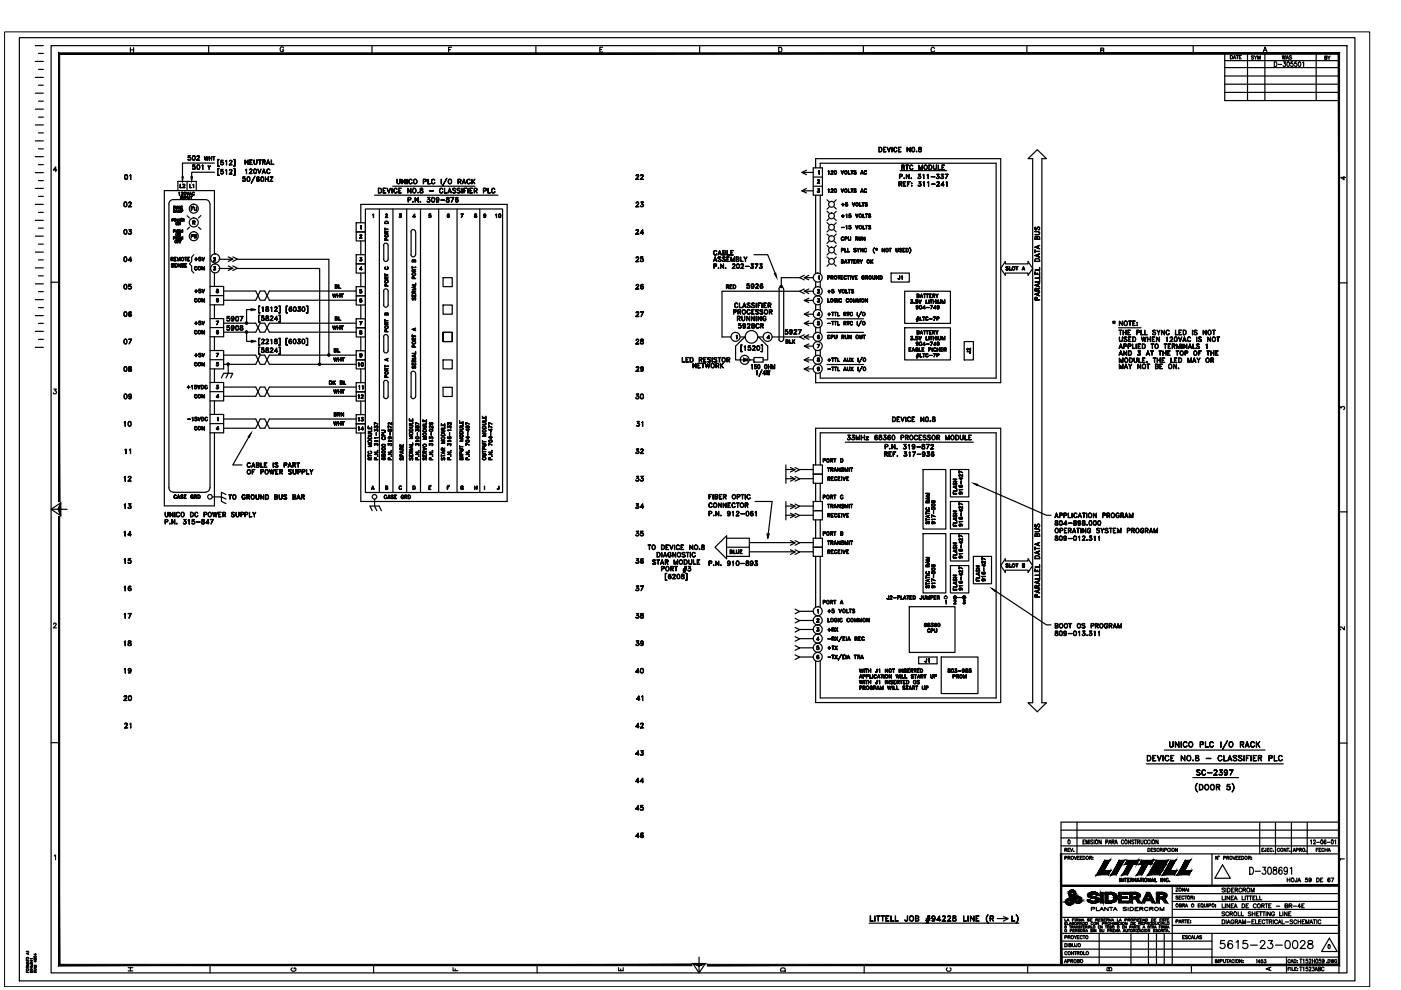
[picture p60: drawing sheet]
<svg xmlns="http://www.w3.org/2000/svg" width="297mm" height="210mm" viewBox="0 0 297 210" stroke-linecap="round" stroke-linejoin="round" font-family="sans-serif">
<g fill="none" stroke="#000" stroke-width=".25">
<path d="M4.1 8h283.2v200h-283.2zM7.5 19.8h1.7M7.5 16.4h1.7M7.5 13h1.7M7.5 9.7h1.7M8.2 18.1h1M8.2 14.7h1M8.2 11.3h1M10.8 9.7h274.8v196.6h-274.8zM27.6 10.1v1M27.6 10.6h.7M28.3 10.1v1"/>
<path d="M44.2 9.7v1.6M60.1 10.2a.37 .37 0 0 0-.4-.3 .37 .37 0 0 0-.3 .4v.3a.36 .36 0 0 0 .4 .4 .36 .36 0 0 0 .3-.4h-.2M78.9 9.7v1.6M95.1 10.5h.4M95.8 10h-.7v1M113.6 9.7v1.6M127.2 10.5h.4M127.8 10h-.6v1h.6M148.3 9.7v1.6M165.1 10h.3a.54 .54 0 0 1 .4 .5 .54 .54 0 0 1-.4 .5h-.3zM183 9.7v1.6M198.1 10.3a.37 .37 0 0 0-.4-.3 .37 .37 0 0 0-.3 .4v.3a.37 .37 0 0 0 .3 .3 .37 .37 0 0 0 .4-.2"/>
<path d="M217.7 9.7v1.6M233.4 10.7l.5-.1 .1-.3-.6-.1v1l.6-.1v-.4h-.2M253 9.7v1.6M259.7 19.6h24.2M259.7 17.9h24.2M259.7 16.1h24.2M259.7 14.3h24.2M259.7 12.9h24.2M260.9 11.8a.37 .37 0 0 1 .4 .3 .37 .37 0 0 1-.4 .4zM261.5 12.5l.2-.7 .3 .7M261.6 12.3h.3M262.1 11.8h.5"/>
<path d="M262.3 11.8v.7M262.8 12.1h.2M263.2 11.8h-.4v.7h.4M264.5 11.3v10M265.8 11.9h-.5l.5 .4-.1 .2-.4-.1M265.9 11.8l.3 .4v.4M266.5 11.8l-.3 .4M266.7 12.6v-.8l.2 .8 .3-.8v.8M267.8 11l.4-1 .4 1M268 10.7h.5M268.2 11.3v10M270.2 13.1a.51 .51 0 0 1 .5 .5 .51 .51 0 0 1-.5 .5z"/>
<path d="M271 13.7h.7M271.9 11.8l.1 .8 .2-.8 .2 .8 .1-.8M272.1 13.1h.4l-.2 .4a.3 .3 0 0 1 .3 .4 .3 .3 0 0 1-.6 0M272.7 12.6l.2-.8 .3 .8M272.8 12.3h.3M273 13.2l.1-.1a.58 .58 0 0 1 0 1l-.3-.4zM273.9 11.9l-.5-.1-.1 .2 .5 .2 .1 .2-.2 .2-.4-.2M274.1 13.1h-.4v.4a.3 .3 0 0 1 .4 .1 .3 .3 0 0 1 0 .4 .3 .3 0 0 1-.5-.1M274.9 13.1h-.4v.4a.3 .3 0 0 1 .4 .1 .3 .3 0 0 1 0 .4 .3 .3 0 0 1-.5-.1M275.4 13.2l.1-.1a.58 .58 0 0 1 0 1l-.2-.4zM276.2 13.3l.2-.2v1M279.1 11.3v10"/>
<path d="M280.9 12.2h.4v-.3h-.4v.7l.4-.1-.1-.3M281.5 11.9l.3 .3v.4M282 11.9l-.2 .3M283.9 11.3h-24.2v10h24.2M7.5 39.9h1.7M7.5 36.6h1.7M7.5 33.2h1.7M7.5 29.9h1.7M7.5 26.5h1.7M7.5 23.1h1.7M8.2 38.3h1M8.2 34.9h1"/>
<path d="M8.2 31.6h1M8.2 28.2h1M8.2 24.8h1M8.2 21.4h1M12 36.1h-.7l.5-.7v1M26.5 37.1a.47 .47 0 0 1 .6 .4 .47 .47 0 0 1-.6 .5l-.1-.4zM26.5 38h.4M26.5 37.1h.4M26.6 37.1l-.1 .4 .1 .5M26.9 37.1l.1 .4-.1 .5M27.7 37v1v-.9l-.2 .1zM38.2 39.1v.7h.4h-.4z"/>
<path d="M38.8 39.1h.2l.2 .2-.4 .5h.4h-.5l.5-.5-.2-.2-.2 .1zM39.7 38.5v1.9M39.9 33.9h.1M40.2 39.1l.1 .7h.3h-.4zM40.3 33.4l.1 .2-.1 .3M40.4 33.6l-.2-.2h-.3v-.4h.5h-.4l-.1 .4a.34 .34 0 0 1 .5 .1 .34 .34 0 0 1-.1 .4 .34 .34 0 0 1-.5-.1l.4 .1 .2-.2M40.9 35.8l.1 .1M40.9 39.2l.2-.1v.7l-.1-.7zM40.9 33h.2a.52 .52 0 0 1 .3 .5 .52 .52 0 0 1-.3 .5l-.3-.2zM40.9 33.9h.4M40.9 33.1h.4M40.9 33l-.1 .4 .1 .5"/>
<path d="M41.2 35.3l.2 .2-.2 .4M41.2 33l.2 .4-.2 .5M41.4 35.5l-.2-.2-.3 .1v-.4h.5h-.5v.3a.33 .33 0 0 1 .5 .1 .33 .33 0 0 1-.1 .5 .33 .33 0 0 1-.5-.2l.4 .2 .2-.2M41.7 33.9l.6 .1h-.6l.5-.7-.1-.3-.4 .2 .4-.2 .2 .3-.6 .7M41.9 35a.45 .45 0 0 1 .5 .4 .45 .45 0 0 1-.5 .5l-.2-.4zM41.9 35.8h.3M41.9 35h.3M41.9 35l-.1 .4 .1 .5M42.2 35l.1 .4-.1 .5M42.8 35.1l.2-.1v.9v-.9zM43.3 33.2l.2 .7 .2-.7 .2 .7 .2-.7-.2 .8-.2-.7-.2 .7zM44.3 35.5l.3-.4-.2 .4v.4l-.1-.4-.2-.4 .3 .4"/>
<path d="M44.4 34v-.8v.8M44.4 33.6h.4M44.8 33.2l.1 .8zM45.3 33.2v.8zM45.5 36.5h-4.9v1M45.5 34.6h-6.8v2.9M45.6 33.2h-.5h.5M46.1 33.8h.4l-.3 .1v1.3h.3h-.4zM46.1 35.7h.4l-.3 .1v1.4h.3h-.4zM46.8 34.8l.1 .1M46.8 36.7l.1 .2M47.2 34.4l.2 .2-.2 .3"/>
<path d="M47.2 36.3l.2 .2-.2 .4M47.4 34.5l-.3-.1h-.3l.1-.4h.4h-.4v.4a.35 .35 0 0 1 .5 .1 .35 .35 0 0 1-.2 .5 .35 .35 0 0 1-.5-.3l.4 .2 .3-.2M47.4 36.5l-.3-.2-.3 .1 .1-.5h.4l-.4 .1v.3a.35 .35 0 0 1 .5 .1 .35 .35 0 0 1-.2 .5 .35 .35 0 0 1-.5-.2l.4 .2 .3-.3M47.8 34.1l.2-.1v1v-.9zM47.8 36.1l.2-.2v1v-.9zM48.6 36.9h.6h-.6l.5-.8-.2-.1-.3 .1a.28 .28 0 0 1 .3-.2 .28 .28 0 0 1 .3 .3l-.6 .7M48.7 34.1l.3-.1 .2 .2-.6 .7 .6 .1h-.6l.5-.8-.1-.2-.4 .2zM49.5 33.8h.3v1.4h-.3h.3v-1.3zM49.5 35.7h.3v1.5h-.3h.3v-1.4zM51.5 38.3l.1 .1M51.9 37.9l.1 .2-.1 .3M51.9 33.9l.7 .8v-.8v1l-.6-.9-.1 .9z"/>
<path d="M52 38l-.2-.1h-.3v-.4h.5h-.4l-.1 .4a.34 .34 0 0 1 .5 0 .34 .34 0 0 1-.1 .5 .34 .34 0 0 1-.5-.1h.1M52 38.2l-.2 .2-.3-.1M52 36l.3-.2v1l-.1-.9zM52.5 37.5h.2a.52 .52 0 0 1 .3 .5 .52 .52 0 0 1-.3 .5l-.3-.2zM52.5 38.4h.4M52.5 37.6h.4M52.5 37.5l-.1 .4 .1 .5M52.8 37.5l.2 .4-.2 .5M52.9 36.7l.6 .1h-.7l.6-.8-.3-.1-.2 .2a.28 .28 0 0 1 .3-.3 .28 .28 0 0 1 .2 .3l-.5 .7M53 33.9h.5h-.5v.9l.5 .1h-.5zM53 34.4h.3h-.3M53.8 33.9l.1 .7 .2 .2 .3-.1 .1-.8-.1 .9-.5-.1z"/>
<path d="M53.9 35.9a.43 .43 0 0 1 .5 .4 .43 .43 0 0 1-.5 .4l-.1-.3zM53.9 36.7h.4M53.9 35.9h.4M53.9 35.9l-.1 .3 .1 .5M54.1 37.3l-.8 1.5zM54.2 35.9l.2 .3-.2 .5M54.4 38.2l.3 .2 .2-.2M54.5 37.6h.4M54.6 37.5l-.2 .6 .3 .3M54.7 37.9l-.3 .2 .3-.2 .2 .2M54.7 35.8l.3 .8 .4-.8-.4 1zM54.8 33.9h.6z"/>
<path d="M54.8 37.9l.1 .2-.1 .3M54.9 37.5a.48 .48 0 0 0-.6 .4 .48 .48 0 0 0 .4 .6 .3 .3 0 0 0 .3-.5 .3 .3 0 0 0-.6 0M55.1 33.9v1v-1M55.4 37.5h.1a.47 .47 0 0 1 .4 .5 .47 .47 0 0 1-.5 .4l-.1-.4zM55.4 38.4h.4M55.4 37.6h.4M55.5 37.5l-.2 .4 .2 .5M55.7 36.6h.5M55.7 34.4l.5-.1v-.3l-.5-.1v1v-1l.5 .1v.4h-.5M55.7 36.5h.5M55.8 37.5l.1 .4-.1 .5M55.9 34.4l.4 .5-.3-.5"/>
<path d="M55.9 35.8l.4 1-.4-.8-.3 .8zM56.3 37.5v1zM56.3 38h.6M56.6 34.6h.6M56.6 36l.4-.2 .2 .3a.34 .34 0 0 0-.3-.2 .34 .34 0 0 0-.3 .3v.2a.34 .34 0 0 0 .3 .3 .34 .34 0 0 0 .3-.1 .37 .37 0 0 1-.4 .2 .37 .37 0 0 1-.3-.4zM56.6 34.6h.5M56.9 33.9l.3 1-.3-.9-.4 .9zM56.9 37.5v1zM57.5 33.9l.1 .9 .5 .1h-.6zM57.8 37.5h-.6h.7l-.6 1M57.8 37.5l-.6 1h.7l-.6-.1M80.2 39.9h.4a.54 .54 0 0 1 .3 .5 .54 .54 0 0 1-.3 .5h-.4z"/>
<path d="M80.3 39.9a.52 .52 0 0 1 .5 .3 .52 .52 0 0 1-.1 .6l-.4 .1zM81.3 39.9h.5h-.6v1h.6h-.5M82 39.9l.4 .9 .4-.9-.4 1zM83.1 39.9v1zM83.3 39.5h17.4M84.2 38v.8l.3 .1 .3-.1v-.8l-.1 .9-.5-.1zM84.5 39.9h.6h-.5v1h.5h-.6zM85.2 38l.7 .8v-.8v1l-.6-.9-.1 .9zM86.3 38v1zM86.4 39.9l.7 .9v-.9v1l-.6-.8-.1 .8zM86.7 38.1l.4-.1 .3 .2a.39 .39 0 0 0-.5-.1 .39 .39 0 0 0-.2 .5 .37 .37 0 0 0 .3 .3 .37 .37 0 0 0 .4-.1 .44 .44 0 0 1-.7 .1 .44 .44 0 0 1 0-.7zM87.6 39.9a.47 .47 0 0 1 .6 .5 .47 .47 0 0 1-.7 .4v-.5z"/>
<path d="M89.1 39.9a.43 .43 0 0 0 .5 .6v.3h-.5a.45 .45 0 0 1 .5-.6v-.3zM89.2 39.9l-.1 .3a.53 .53 0 0 1 .5 .7h-.1a.34 .34 0 0 1-.5-.3 .34 .34 0 0 1 .5-.3v-.4M89.8 38.5l.5-.1v-.3l-.5-.1-.1 1v-1l.6 .1v.4h-.5M90.7 38l.1 .9 .5 .1h-.6zM91.6 38.1l.3-.1 .3 .2a.39 .39 0 0 0-.5-.1 .39 .39 0 0 0-.2 .5 .37 .37 0 0 0 .3 .3 .37 .37 0 0 0 .4-.1 .44 .44 0 0 1-.6 .1 .44 .44 0 0 1-.1-.7zM93.5 38l.1 1zM94.2 39.9l.1 1h.5h-.6zM94.7 37.8l-.8 1.5zM95.3 39.9l.4 1-.4-.8-.3 .8zM96.1 39.9h.3l.2 .2-.2-.2-.4 .2 .6 .4-.1 .4-.5-.1h.6l-.1-.3-.5-.3zM97 39.9h.3l.3 .2a.32 .32 0 0 0-.4-.2 .32 .32 0 0 0-.2 .3l.5 .3 .1 .3-.3 .1-.4-.1a.31 .31 0 0 0 .4 .1 .31 .31 0 0 0 .2-.4l-.6-.3zM97.2 38.5l.4-.1 .1-.2-.5-.2-.1 1v-1l.6 .1v.3l-.5 .1"/>
<path d="M97.4 38.5l.3 .5-.2-.5M97.9 39.9l.1 1zM98.1 38.8h.5M98.1 38.7h.5M98.3 38l.4 1-.4-.9-.3 .9zM98.3 39.9h.6h-.5v1zM99.1 38.1l.3-.1 .3 .2a.39 .39 0 0 0-.5-.1 .39 .39 0 0 0-.2 .5 .37 .37 0 0 0 .3 .3 .37 .37 0 0 0 .4-.1 .46 .46 0 0 1-.7 0 .46 .46 0 0 1 .1-.7zM99.2 39.9v1zM99.6 39.9h.6h-.5v1h.5h-.6zM100 38l.1 1zM100.1 38.6l.6-.6-.6 .6M100.2 38.4l.5 .6-.4-.6"/>
<path d="M103.5 39.9v1h.5h-.5zM104.4 39.9h.3l.2 .3a.35 .35 0 0 0-.3-.3 .35 .35 0 0 0-.3 .4v.2a.35 .35 0 0 0 .3 .4 .35 .35 0 0 0 .3-.2 .37 .37 0 0 1-.4 .2 .37 .37 0 0 1-.3-.4zM134.8 38h.7h-.7l.6-.7a.28 .28 0 0 0-.3-.2 .28 .28 0 0 0-.3 .2 .3 .3 0 0 1 .3-.3 .3 .3 0 0 1 .3 .3l-.6 .7M135.8 38h.6h-.6l.6-.7a.28 .28 0 0 0-.3-.2 .28 .28 0 0 0-.3 .2 .3 .3 0 0 1 .3-.3 .3 .3 0 0 1 .3 .3l-.6 .7M171 39.9l-1 .6M171 36.1l-1 .5M172.4 35.6h2v5.8h-2zM172.4 36.6h-2.4l1 .4M172.4 39.5h2M172.4 37.5h2M172.9 35.6v-2h39.3v47.5h-39.3v-2M173.3 38.8h.5h-.5l.4-.4v-.2l-.4 .1a.21 .21 0 0 1 .2-.2 .21 .21 0 0 1 .2 .2l-.4 .5"/>
<path d="M173.5 36.3l.2-.1v.7v-.6zM173.9 35.6v-1h37.3v45.6h-37.3v-1.1M175.6 36.3l.1-.1v.7v-.6zM176.2 36.9h.5h-.6l.5-.5-.1-.2-.3 .1 .3-.1 .1 .3-.4 .4M177 36.9h.2M177 36.3h.2M177 36.2l-.1 .3 .1 .4M177.2 36.2v.7M178.3 36.2l.3 .6 .3-.6-.3 .7zM179.9 36.2v.7h.4h-.4zM180.4 36.2h.4zM180.6 36.2v.7v-.7"/>
<path d="M181 36.3h.5l-.4 .1a.43 .43 0 0 1 .4 .5l-.5-.1a.24 .24 0 0 0 .3 .1 .24 .24 0 0 0 .1-.3l-.3-.1zM182.5 36.7h.5M182.6 36.7h.3M182.8 36.2l.2 .7-.2-.6-.3 .6zM183.3 36.3l.3-.1 .1 .2a.25 .25 0 0 0-.3-.2 .25 .25 0 0 0-.1 .3v.4h.3l.1-.2a.26 .26 0 0 1-.3 .2 .26 .26 0 0 1-.2-.3zM186.4 31.2a.51 .51 0 0 1 .6 .5 .51 .51 0 0 1-.6 .5zM186.4 31.3a.46 .46 0 0 1 .6 .4 .46 .46 0 0 1-.6 .5zM187.3 31.2h.6l-.5 .1v.9h.5h-.6zM187.4 31.7h.2h-.2M188.1 31.2l.4 .9 .3-.9-.3 1zM189.1 31.2v1zM189.7 31.3l.2-.1 .3 .3a.37 .37 0 0 0-.6-.1 .37 .37 0 0 0 0 .6 .37 .37 0 0 0 .5 0v.1a.47 .47 0 0 1-.7-.2 .47 .47 0 0 1 .3-.6z"/>
<path d="M190.5 31.2h.6l-.6 .1v.9h.6h-.6zM190.5 31.7h.3h-.3M190.7 39l.4-.1 .1-.2-.5-.1-.1 .9v-1l.6 .1v.3l-.5 .1M190.8 37.4l.4-.1v-.3h-.4l-.1 .9v-1l.6 .1-.2 .5h-.3M190.8 36.2h9.9M190.9 39l.3 .5-.3-.5M191.2 35.5l.5-.1v-.3l-.5-.1v1v-1l.5 .1v.4h-.5M191.5 35.5l.3 .5-.3-.5M191.5 38.5h.6l-.5 .1v.8l.5 .1h-.6zM191.6 39h.3h-.3M191.6 37.8h.2zM191.7 37.8h.1"/>
<path d="M192 35h.6zM192.2 36.9l.5 .8 .1-.8v1l-.6-.8v.8zM192.3 35v1zM192.3 31.2l.7 .9v-.9v1l-.6-.8-.1 .8zM192.4 38.5h.6l-.6 .1v.9zM192.4 39h.3h-.3M192.9 35.2l.2-.2 .4 .2a.37 .37 0 0 0-.3-.2 .37 .37 0 0 0-.3 .3v.3a.35 .35 0 0 0 .3 .3 .35 .35 0 0 0 .3-.2 .37 .37 0 0 1-.4 .3 .37 .37 0 0 1-.3-.4zM193.2 37.7l.1 .2zM193.2 37.8h.1M193.3 38.8v.2zM193.3 38.9h.1M193.3 39.3v.2z"/>
<path d="M193.3 39.4h.1M193.4 31.3l.2-.1a.52 .52 0 0 1 .3 .5 .52 .52 0 0 1-.3 .5l-.3-.2zM193.4 32.1h.4M193.4 31.3h.4M193.5 31.3l-.2 .4 .2 .5M193.8 31.3l.1 .4-.1 .5M194.3 32.1l.1 .1zM194.3 32.1h.1M194.6 37.7l.2 .1M194.7 39.3l.2 .1M194.8 32.1l.1 .1M194.8 35l.4 .8 .4-.8v1l-.1-.8-.3 .8-.3-.8-.1 .8z"/>
<path d="M194.8 31.3v.3l.5 .2v.3h-.5v-.3l.5-.3v-.2zM194.8 31.3h.5M194.9 37.3a.31 .31 0 0 1 .3 .3 .31 .31 0 0 1-.4 .3l-.2-.2 .3 .1 .3-.1M194.9 31.3v.3l.5 .3-.2 .3h-.4l-.1-.3 .5-.3v-.3M194.9 38.9l.4-.4h-.5l.4 .1-.3 .3 .4 .2M194.9 38.9h.3a.32 .32 0 0 1-.1 .6 .32 .32 0 0 1-.5-.2l.4 .1 .3-.2M195 37.3l.2 .3-.2 .2M195.1 38.9l.2 .2-.2 .3M195.2 37l-.5-.1h.5l-.3 .4M195.2 36.9l-.4 .4 .3 .1 .1 .1M195.3 32.1l-.1 .1M195.7 37.1l.2-.2v1l-.1-.9z"/>
<path d="M195.7 38.7l.3-.2v1l-.1-.9zM196.6 37.1l.2-.2v1v-.9zM196.6 38.7l.3-.2v1v-.9zM196.9 35h.4a.51 .51 0 0 1 .3 .5 .51 .51 0 0 1-.3 .5h-.4zM197 35h.3a.47 .47 0 0 1 .3 .5 .47 .47 0 0 1-.3 .4h-.3zM197.4 37.5h.8zM197.5 39l.7 .1zM197.9 35l.1 .7 .2 .2 .3-.1 .1-.8v.7l-.2 .2-.4-.1zM198.5 37.7l.2 .1M198.6 39.4l.6 .1h-.6l.5-.7-.1-.2-.4 .1 .4-.2 .2 .2-.1 .2-.5 .6M198.8 37.3a.32 .32 0 0 1 .3 .3 .32 .32 0 0 1-.2 .3 .32 .32 0 0 1-.4-.2l.4 .1 .2-.1M198.9 37.3l.2 .3-.2 .2"/>
<path d="M198.9 35l.1 .9 .5 .1h-.6zM199.1 37l-.5-.1h.5l-.3 .4M199.1 36.9l-.3 .4 .3 .2M199.5 37.7l.1 .1M199.6 39.2h.6h-.7l.5-.7v1v-.9l-.4 .6M199.7 37.3a.32 .32 0 0 1 .4 .3 .32 .32 0 0 1-.3 .3 .32 .32 0 0 1-.4-.2l.4 .1 .2-.1M199.7 35h.6h-.5v.9l.5 .1h-.6zM199.8 35.5h.2h-.2M199.9 37.3l.1 .3-.1 .2M200 37l-.5-.1h.5l-.3 .4M200 36.9l-.3 .4 .3 .2M200.6 38.7l.2-.2v1l-.1-.9z"/>
<path d="M201 36.9l-.5 1 .5-1h-.6l.6 .1M218 33.6l1.9-1.9 2 1.9h-1v115.4h1l-2 1.9-1.9-1.9h.9v-115.4zM284.9 37.4v.7l-.6-.5h1M7.5 43.3h1.7M7.5 56.8h1.7M7.5 53.5h1.7M7.5 50.1h1.7M7.5 46.7h1.7M8.2 58.5h1M8.2 55.1h1M8.2 51.8h1M8.2 48.4h1"/>
<path d="M8.2 45h1M8.2 41.6h1M10.8 59.8h1.7M26.4 54.5a.47 .47 0 0 1 .5 .5 .47 .47 0 0 1-.5 .4l-.2-.3zM26.4 55.4h.4M26.4 54.6h.4M26.4 54.5l-.1 .4 .1 .5M26.4 48.7h.1a.53 .53 0 0 1 .4 .5 .53 .53 0 0 1-.4 .5l-.3-.5zM26.4 49.6h.4M26.4 48.8h.4M26.4 42.9a.5 .5 0 0 1 .6 .4 .5 .5 0 0 1-.4 .5l-.3-.1zM26.4 43.8h.4"/>
<path d="M26.4 43h.4M26.5 48.7l-.2 .4 .2 .5M26.5 42.9l-.2 .4 .2 .5M26.7 54.5l.1 .4-.1 .5M26.8 48.7l.1 .4-.1 .5M26.8 42.9l.1 .4-.1 .5M27.2 55.2h.7h-.7l.5-.7v1v-.9l-.5 .6M27.3 43.8h.6h-.7l.6-.7a.28 .28 0 0 0-.2-.2 .28 .28 0 0 0-.3 .2 .3 .3 0 0 1 .3-.3 .3 .3 0 0 1 .3 .3l-.6 .7M27.3 49.5l.1 .1M27.5 49.1a.34 .34 0 0 1 .4 .4 .34 .34 0 0 1-.6 .1h.3l.3-.2M27.6 49.1l.3 .2-.3 .3M27.8 48.7h-.5h.6l-.4 .4"/>
<path d="M27.8 48.7l-.3 .4 .4 .2M36.3 54.6l.4 .1v.2h-.4l.4-.1v-.2h-.4v.7zM36.3 56h.5h-.4l.4 .5h-.5h.5zM36.4 46.4l.4 .1-.1 .2h-.2l.3-.1-.3-.2v.5zM36.5 54.9l.2 .4-.2-.4M36.8 50.4l.3-.1-.3-.1v.5v-.5l.3 .1-.3 .2M36.8 50.7h.1M36.8 48.8v.5v-.5M36.8 49.3h.1M36.8 48.8h.2l.1 .1-.3 .1 .3-.1zM36.8 44.9v.1M36.8 43.7h.3l-.3 .1v.5z"/>
<path d="M36.8 44.3h.1M36.8 44h.2h-.2M37 44.7l.1 .1-.1 .2M37 54.6h.4h-.4v.7h.4h-.4zM37 54.9h.2h-.2M37.1 44.8l-.2-.1 .1-.2h-.2h.3l-.2 .2a.17 .17 0 0 1 .2 .1 .17 .17 0 0 1-.1 .2l-.3-.1h.4M37.1 56l.4-.1h-.4v.7M37.1 56.2h.2l-.2 .1M37.1 56.6h.4zM37.3 45h.1M37.3 50.2l.1 .5 .2-.1v-.4v.5h-.3zM37.3 48.8l.1 .5 .2-.2v-.3v.5l-.3-.1z"/>
<path d="M37.3 43.7l.1 .6 .2-.2v-.4v.6l-.3-.1zM37.3 44.9h.3M37.4 44.5l.2 .5-.2-.4-.1 .4zM37.5 46.4l.1 .5 .2-.5 .1 .5 .2-.5-.2 .5-.1-.4-.2 .4zM37.6 54.6l.3 .6 .3-.6v.7l-.1-.5-.2 .5-.2-.5-.1 .5zM37.7 51v.5v-.5M37.7 51.5h.1M37.7 51h.3h-.3M37.7 51.2h.1h-.1M37.7 55.9l.5 .6v-.6v.7l-.4-.6-.1 .6zM37.7 40.4v-1.9h3.9v1.9M37.8 44.5l.2 .4 .2-.4v.5v-.4l-.2 .4-.2-.4v.4z"/>
<path d="M37.8 50.3h.4h-.4l.4 .2-.1 .2h-.2l.3-.1zM37.8 48.8h.4h-.4l.4 .3-.1 .2-.3-.1h.4zM37.8 43.8h.4h-.4l.4 .3-.1 .2h-.2l.3-.2zM37.9 49.5l.3 .4v-.4v.5l-.3-.4v.4zM37.9 50h.1M37.9 47.1l.3 .5v-.5v.6l-.3-.5v.5zM37.9 47.7h.1M37.9 40.9l.2-.1v.6l-.1-.6zM38 51h.1M38.1 51v.5v-.5M38.1 51.5h.1M38.1 51h.3h-.3"/>
<path d="M38.1 51.2h.2h-.2M38.2 46.4v.5v-.5h.3zM38.2 46.7h.2h-.2M38.2 46.9h.3h-.3M38.3 41.6v.6zM38.4 50.2v.5zM38.4 48.8v.5zM38.4 44.3h.3h-.3M38.4 49h.3h-.3M38.4 43.8l.3-.1h-.3v.6M38.4 44h.2h-.2M38.4 50.4h.3"/>
<path d="M38.4 50.5h.3M38.4 51h.1M38.4 44.5v.5v-.5M38.4 45h.1M38.4 44.7l.3-.1-.3-.1 .4 .1-.1 .2h-.3M38.4 41.3l.4 .1h-.4l.4-.5-.3-.1h.3l-.4 .6M38.4 56h.5h-.4l.4 .5h-.5h.5zM38.5 46.4h.1M38.6 41.6l.3 .5v-.5v.6l-.3-.5v.5zM38.6 42.2h.1M38.7 50.2v.5zM38.7 46.4l.3 .1v.2h-.3l.3-.1-.3-.2v.5z"/>
<path d="M38.7 48.8v.5zM38.9 46.7l.1 .2-.1-.2M39.1 41.3h.2M39.1 40.8h.2M39.1 40.8v.5M39.2 54.6h.4zM39.2 55.9h.4l-.4 .1v.6h.4h-.4zM39.2 41.6l.4 .1-.1 .2h-.3h.3v-.2l-.3-.1v.6zM39.2 56.2h.2l-.2 .1M39.3 40.8v.5M39.4 54.6v.7v-.7M39.6 40.8l.2 .5 .2-.5-.2 .6z"/>
<path d="M39.7 45.7l.5 .5M39.8 41.6l.2 .6h.1l.1-.6-.1 .6h-.2zM39.8 54.6h.4h-.4v.7h.4h-.4zM39.8 54.9h.2h-.2M40.2 41.4h.1M40.2 48.2l-.5 .4M40.2 41.2h.4M40.3 41.2h.3M40.4 40.8l.2 .6-.2-.6-.2 .6zM40.6 49.7l.4 .2-.1 .2h-.3l.4-.1-.1-.2h-.3v.6zM40.6 41.6v.6v-.6M40.6 43.9h.4h-.4v.7z"/>
<path d="M40.6 44.3h.2h-.2M40.8 41.6h-.4h.4M40.9 46.8l.5 .2-.1 .2h-.4l.4-.1v-.2l-.4-.1v.8zM41 43.9h.1M41.1 47.2l.3 .4zM41.1 54l-.5 .5v.9l-.4 .6 .4 .4v1l.5 .5M41.2 43.9v.5l.2 .2 .3-.2v-.5v.5l-.2 .2-.3-.2zM41.2 49.7l.5 .2-.2 .2 .2 .1v.2h-.5zM41.3 49.8l.4 .1-.1 .1-.3 .1 .3 .1v.2h-.3zM41.3 54.9l.6 .1zM41.3 56.6l.3-.1 .2 .2a.28 .28 0 0 0-.3-.2 .28 .28 0 0 0-.2 .3v.2a.26 .26 0 0 0 .2 .2 .26 .26 0 0 0 .3-.1 .29 .29 0 0 1-.3 .1 .29 .29 0 0 1-.3-.2zM41.6 55.3v-.7v.7"/>
<path d="M42.1 48.2l.5 .4M42.2 55.2v.1M42.5 54.8l.1 .2-.1 .3M42.6 55l-.4-.1v-.3h.3h-.3v.2a.26 .26 0 0 1 .4 .1 .26 .26 0 0 1-.1 .4 .26 .26 0 0 1-.4-.2l.3 .2 .2-.2M42.6 45.7l-.5 .5M42.8 56.5l.3 .6 .2-.6v.7v-.5l-.2 .5-.3-.5v.5zM42.8 54.6l.3 .6 .2-.6-.2 .7zM44.5 43.2a.91 .91 0 0 0-.9-.9h-6.9a.91 .91 0 0 0-.9 1v60.1a.91 .91 0 0 0 .9 .9M44.5 43.3v60.1M45.3 55.3h.4h-.4l.3-.4v-.2l-.3 .1 .3-.2 .1 .2-.4 .5M45.3 57.2h.1M45.5 56.9l.2-.3h-.4h.3l-.2 .3 .3 .1"/>
<path d="M45.5 56.8l.2 .1a.24 .24 0 0 1-.1 .3 .24 .24 0 0 1-.3-.1l.2 .1 .2-.1M45.5 40.4h-10.7v66.9h10.7v-15.5M45.5 40.5v13.3M45.5 57.9v2.9M45.6 56.9l.1 .2-.1 .1M46.4 55h3M46.4 56.9h3M48.4 54.5l1 .4-1 .5M48.4 56.4l1 .5-1 .4M49.4 54.5l.9 .4-.9 .5M49.4 56.4l.9 .5-.9 .4M50.3 56.9h17.5v20.4"/>
<path d="M50.3 55h19.4v20.3M75.5 47.2h2v2h-2zM75.5 49.2h2v1.9h-2zM75.5 56h2v1.9h-2zM75.5 54h2v2h-2zM76.3 55.2l.1 .1M76.3 49.8h.3l.1 .2-.4 .5h.5h-.6l.5-.5-.1-.2-.3 .1zM76.4 47.9l.2-.1v.8l-.1-.7zM76.4 54.9l.3 .2M76.5 54.9a.25 .25 0 0 1 .2 .2 .25 .25 0 0 1-.2 .3 .25 .25 0 0 1-.3-.2l.2 .1 .3-.1M76.5 47.2v-3.9h31v63h-31v-14.5M76.5 51.1v2.9"/>
<path d="M76.5 57.9v2.9M76.6 54.9l.1 .2-.1 .2M76.6 56.5v.8v-.7l-.3 .5h.5h-.6zM76.7 54.6h-.4h.4l-.2 .3M76.7 54.6l-.3 .3M77.5 44.3h29.1v60.1h-29.1zM79 45.5l.2-.1v.7v-.6zM79.4 41.4h26.2M80.4 44.3v60.1M81.3 40.4h.3l-.3 .1M81.3 52a.49 .49 0 0 1 .5-.5 .49 .49 0 0 1 .5 .6v2.9a.49 .49 0 0 1-.5 .4 .49 .49 0 0 1-.5-.4M81.4 52.1v2.9"/>
<path d="M81.6 48.4v.4zM81.6 58.1v.4zM81.6 48.6h.7zM81.6 47.1a.38 .38 0 0 1 .5-.2 .38 .38 0 0 1 .2 .5h-.7zM81.6 58.3h.7zM81.7 47h.5l.1 .4h-.7zM81.7 56.6a.29 .29 0 0 0 .1 .4 .29 .29 0 0 0 .4 0 .29 .29 0 0 0-.1-.4 .3 .3 0 0 1 .2 .4 .3 .3 0 0 1-.4 .1l-.3-.2zM81.7 46.1h.5h-.5l.4-.5-.1-.2-.3 .1 .3-.1 .2 .2-.5 .5M81.9 50.9v-.3h-.3v.3l.7 .1h-.7v-.5l.3 .1 .1 .3M81.9 49.4v-.3h-.3v.3l.7 .1h-.7v-.4h.3l.1 .3M81.9 59.1v-.4h-.3v.4l.7 .1h-.7v-.5h.3l.1 .4M82 49.3l.3-.3z"/>
<path d="M82 58.9l.3-.2-.3 .3M83.3 44.3v60.1M83.6 40.1l.3-.2 .3 .3a.35 .35 0 0 0-.4-.3 .35 .35 0 0 0-.3 .4l.2 .5h.4l.1-.1a.37 .37 0 0 1-.4 .2 .37 .37 0 0 1-.3-.4zM84.6 40.4h.3l-.3 .1M84.8 45.7a.24 .24 0 0 1 .3 .3 .24 .24 0 0 1-.4 0M84.9 45.7l.2 .2-.2 .2M85 45.4h-.3h.4l-.3 .3M85 45.4l-.2 .3 .3 .1M85.1 46h-.4l.1 .1M86.2 44.3v60.1M86.6 42.3h.4v-.4h-.4l-.1 1v-1h.6v.3l-.1 .2h-.4M87.1 54a.49 .49 0 0 0 .5 .5 .49 .49 0 0 0 .5-.5"/>
<path d="M87.2 49.2v4.8M87.4 58.7l.1-.1 .3 .1v.3l-.2-.3h-.2v.3l.7 .1h-.7zM87.4 56.5v.5zM87.4 57.2h.4v.4l-.1-.4h-.2l-.1 .4h.7h-.7zM87.4 56.7h.7h-.7M87.4 55.1h.2l.2 .1 .3-.1v.4h-.7zM87.5 55.1h.2l.1 .4v-.4h.3v.4h-.7zM87.5 42.7l.1 .2zM87.5 42.8h.1M87.5 45.9l.6 .1h-.6l.4-.6v.7v-.6l-.4 .5M87.8 57.3l.3-.2-.3 .3M88 41.9l.6 .8 .1-.8v1l-.6-.9-.1 .9z"/>
<path d="M88.1 49.2a.49 .49 0 0 0-.5-.5 .49 .49 0 0 0-.5 .5M88.1 56.7h.1M88.1 49.2v4.8M88.6 40.8v.1zM88.6 40.8h.1M89.1 40.8l.1 .1M89.1 42.7l.1 .2zM89.1 42.8h.1M89.1 40h.5M89.2 44.3v60.1M89.7 40.8l-.2 .1M90.6 42.7l.1 .1"/>
<path d="M90.8 42.3l.3-.4h-.5h.5l-.3 .4h.3v.2M90.8 42.2a.32 .32 0 0 1 .4 .3 .32 .32 0 0 1-.3 .4 .32 .32 0 0 1-.3-.2l.3 .1 .2-.2M91 42.3l.1 .2-.1 .3M91 40.5h.9zM91.2 45.7h.2l-.2 .4M91.4 45.8l-.5-.1 .1-.3h.4h-.4v.3a.27 .27 0 0 1 .4 0 .27 .27 0 0 1-.1 .4 .27 .27 0 0 1-.4-.1M91.4 46l-.2 .1-.3-.1 .2 .1M91.6 41.9a.5 .5 0 0 1 .6 .4 .5 .5 0 0 1-.3 .6l-.4-.2zM91.6 42.8h.4M91.6 41.9h.4M91.7 41.9l-.2 .4 .2 .5M91.9 41.9l.2 .4-.2 .5"/>
<path d="M92.5 42.2l.2 .2 .3-.2M92.5 42.1l.2-.2 .3 .2M92.5 42.8h.4M92.7 41.9l-.2 .2 .2 .3M92.8 41.9l.2 .3-.1 .6M93 42.3a.3 .3 0 0 1-.4 .1 .3 .3 0 0 1 0-.5 .3 .3 0 0 1 .4 .1l-.1 .8-.2 .1-.2-.2 .1 .1M93 42.2l-.2 .2M93 44.3v60.1M93.3 40.1l.3-.2 .3 .3a.35 .35 0 0 0-.4-.3 .35 .35 0 0 0-.3 .4l.2 .5 .2 .1 .3-.2a.37 .37 0 0 1-.4 .2 .37 .37 0 0 1-.3-.4zM93.4 42.4h.9zM93.9 58.9h2v1.9h-2zM94.7 42.7l.1 .1"/>
<path d="M94.7 41.9v.3a.45 .45 0 0 1 .5 .6h-.5a.45 .45 0 0 1 .5-.6v-.3zM94.7 41.9h.5M94.7 41.9v.3a.41 .41 0 0 1 .5 .2 .41 .41 0 0 1 0 .4h-.5a.41 .41 0 0 1 0-.4 .41 .41 0 0 1 .4-.2v-.3M94.9 46l.1 .1 .3-.1M94.9 45.5h.3M95 45.4l-.1 .5 .1 .2M95 45.7l-.1 .1 .1-.1 .3 .1M95 40.7h.6M95.1 40.6h.5M95.1 45.7l.2 .2-.2 .2M95.2 45.4a.34 .34 0 0 0-.4 .3 .34 .34 0 0 0 .4 .4 .22 .22 0 0 0 0-.4 .22 .22 0 0 0-.3 .1M95.2 42.7l-.1 .1"/>
<path d="M95.5 41.9h.7l-.4 1 .4-1zM96.6 42.6l.3 .2 .2-.2M96.7 41.9h.4M96.7 41.9l-.1 .6 .2 .3M96.8 42.3l-.2 .2 .3-.2 .2 .2M96.9 44.3v60.1M96.9 42.3l.2 .2-.2 .3M97 41.9l.1 .1v-.1a.5 .5 0 0 0-.6 .4 .5 .5 0 0 0 .4 .6 .3 .3 0 0 0 .2-.5 .3 .3 0 0 0-.5 0M98.2 45.4l-.4 .7 .4-.7h-.5h.5M98.4 40.4h.3l-.3 .1M99.7 40.4h.2l-.2 .1M100.6 40.4l.4-.1v-.3l-.4-.1-.1 1v-1h.5l.2 .2-.2 .3-.4 .1"/>
<path d="M100.6 46l.2 .1M100.7 45.4l-.1 .2 .4 .3-.1 .2-.2-.1-.1-.1 .4-.4zM100.7 45.5h.3M100.7 45.4v.2a.29 .29 0 0 1 .3 .1 .29 .29 0 0 1 0 .4h-.2a.24 .24 0 0 1-.2-.3 .24 .24 0 0 1 .3-.1l.1-.3M100.8 40.5l.4 .4-.3-.4M101 46v.1M101.7 44.3v60.1M102.5 40.4l.5-.1v-.3l-.5-.1v1v-1h.5v.5l-.5 .1M102.6 45.7l.3 .1 .1-.2-.2 .2M102.6 45.6l.1-.2 .3 .2M102.6 46h.3M102.7 45.4l-.1 .2 .1 .2"/>
<path d="M102.8 45.4l.2 .2-.1 .5M103 45.7a.24 .24 0 0 1-.4 .1 .24 .24 0 0 1 0-.3 .24 .24 0 0 1 .3-.1l.1 .6-.2 .1-.2-.1 .1 .1M105.1 45.5l.2-.1v.7l-.1-.6zM105.8 45.4h.1a.37 .37 0 0 1 .3 .4 .37 .37 0 0 1-.4 .3zM105.8 45.5h.3M105.8 45.4v.7M106 45.4l.1 .6h-.3M134.8 55.4l.7 .1h-.7l.6-.7a.28 .28 0 0 0-.3-.3 .28 .28 0 0 0-.3 .2 .3 .3 0 0 1 .3-.2 .3 .3 0 0 1 .3 .3l-.6 .7M134.8 49.6l.7 .1h-.7l.5-.7-.1-.3-.4 .1 .4-.1 .2 .3-.6 .7M134.8 43.8h.7h-.7l.6-.7a.28 .28 0 0 0-.3-.2 .28 .28 0 0 0-.3 .2 .3 .3 0 0 1 .3-.3 .3 .3 0 0 1 .3 .3l-.6 .7M135.8 49.4h.6h-.7l.6-.7v1l-.1-.9-.4 .6M135.8 55.3l.1 .1"/>
<path d="M135.8 43.7l.1 .1M136.1 43.2a.35 .35 0 0 1 .3 .3 .35 .35 0 0 1-.2 .4 .35 .35 0 0 1-.4-.2l.3 .1 .3-.2M136.2 54.8l.2 .3-.2 .3M136.2 43.3l.2 .2-.2 .3M136.4 42.9l-.6-.1h.6l-.3 .5M136.4 42.8l-.4 .5 .4 .2M136.4 55.1l-.3-.3-.3 .1v-.4h.6h-.5l-.1 .3a.36 .36 0 0 1 .6 .1 .36 .36 0 0 1-.1 .5 .36 .36 0 0 1-.5-.1l.3 .1 .3-.2M151.3 55.2h.6M151.4 53.2l.4-.1 .2 .2-.2-.1a.44 .44 0 0 0-.5 .4 .44 .44 0 0 0 .5 .4l.2-.2-.2 .2a.48 .48 0 0 1-.5-.2 .48 .48 0 0 1 .1-.6zM151.4 56.4h.4v-.4h-.4l-.1 .9v-.9h.6l-.1 .4-.4 .1M151.4 55.2h.4M151.6 54.5l.4 .9-.4-.8-.3 .8z"/>
<path d="M152.3 56.8l.1 .1zM152.3 56.8h.1M152.3 54.5h.4l.2 .1-.2-.1-.4 .1v.2l.5 .3v.3l-.6-.1h.6l-.1-.3-.4-.2zM152.3 53.8h.6M152.4 53.8h.4M152.6 53.1l.4 1-.4-.9-.4 .9zM152.8 56l.6 .8v-.8v.9l-.6-.8v.8zM153.2 54.5h.5l.1 .1-.4-.1-.2 .2 .6 .4v.2l-.3 .1-.3-.1a.31 .31 0 0 0 .3 .1 .31 .31 0 0 0 .2-.3l-.5-.3zM153.3 53.6l.5-.1v-.3h-.5v.8h.5v-.3l-.5-.1M153.6 53.6l.2 .1v.3l-.6 .1v-1l.6 .1v.3l-.2 .1M153.8 56.8l.1 .1zM153.8 56.8h.1"/>
<path d="M154.1 54.5h.5h-.5v.9h.5h-.5zM154.1 53.1l.1 .9 .5 .1h-.6zM154.1 54.9h.3l-.3 .1M154.9 53.1h.6l-.5 .1v.8l.5 .1h-.6zM155 53.6h.3h-.3M155 54.5l.4 .8 .3-.8v.9v-.7l-.3 .7-.4-.7v.7zM155.3 56.9h.6h-.7l.6-.7-.2-.2-.3 .1a.29 .29 0 0 1 .3-.2 .29 .29 0 0 1 .2 .3l-.5 .7M156.1 54.5l.5 .1 .1 .2-.2 .2M156.1 54.5v.9h.5v-.4l-.1-.1M156.1 54.5l.5 .1v.1v.2h-.5M156.1 55h.5v.1v.3h-.5M156.3 56.8h.3"/>
<path d="M156.3 56h.3M156.3 56l-.1 .4 .1 .5M156.6 56l.2 .4-.2 .5M157 54.5l.1 .9h.5h-.6zM157.1 56.9h.6h-.6l.5-.8-.3-.1-.2 .2a.28 .28 0 0 1 .3-.3 .28 .28 0 0 1 .2 .3l-.5 .7M158 56.5h.8zM158 54.9l.4-.4-.3 .4v.5l-.1-.5-.3-.4 .4 .4M159.2 56.8l.1 .1M159.4 56.4l.3-.4h-.5h.5l-.3 .4 .3 .1M159.4 56.3a.32 .32 0 0 1 .4 .3 .32 .32 0 0 1-.3 .4 .32 .32 0 0 1-.4-.3l.4 .2 .2-.2M159.6 56.4l.1 .2-.1 .3M159.9 54h2.9l1.5 3.9"/>
<path d="M160.1 56h.6l-.5 .9 .5-.9zM161 56.8l.2 .1M161.2 56.4l.4-.4h-.5h.4l-.3 .4 .4 .1M161.2 56.3a.32 .32 0 0 1 .4 .3 .32 .32 0 0 1-.2 .4 .32 .32 0 0 1-.4-.3l.4 .2 .2-.2M161.4 56.4l.2 .2-.2 .3M169.5 58.9h-3.8v1.9M170.5 58.4l-1 .5 1 .4M170.5 58.9h1.9M171.5 58.4l-1 .5 1 .4M172.4 40.5h-2.4l1 .4M172.9 41.4v16.6M172.9 59.7v1.2"/>
<path d="M173.3 40.7l.1 .1M173.5 40.3a.25 .25 0 0 1 .3 .4 .25 .25 0 0 1-.5 0l.4-.1M173.5 40.4l.2 .1M173.5 58.6l.2-.2v.8v-.7zM173.6 40.4l.1 .1-.1 .3M173.7 40l-.2 .4 .2-.4h-.3l.3 .1M173.9 41.4v16.6M173.9 59.7v1.2M175.3 54.5l.5 .4M175.3 52.1l.5 .4M175.3 47.2l.5 .4M175.3 49.6l.5 .4"/>
<path d="M175.3 44.8l.5 .4M175.3 42.4l.5 .4M175.5 58.4v.8v-.7M175.5 59.2h.1M175.5 58.4l.4 .1v.3l-.4 .1M175.5 58.5l.4 .1v.2h-.4M175.7 40v.8v-.7l-.1 .1zM175.8 53.6l-.5 .4M175.8 56l-.5 .5M175.8 46.3l-.5 .5M175.8 51.2l-.5 .4M175.8 48.8l-.5 .4"/>
<path d="M175.8 43.9l-.5 .5M176.2 40.8h.5h-.6l.5-.5a.21 .21 0 0 0-.2-.2 .21 .21 0 0 0-.2 .1 .22 .22 0 0 1 .3-.2 .22 .22 0 0 1 .1 .3l-.4 .5M176.2 58.8h.4v-.3h-.4v.7v-.8l.4 .1v.3l-.4 .1M176.4 58.9l.3 .3-.3-.3M176.9 56l.4 .4M176.9 53.6l.4 .4M176.9 51.2l.4 .4M176.9 48.8l.4 .4M176.9 46.3l.4 .4M176.9 43.9l.4 .4M177 40.7h.2M177 40.1h.2"/>
<path d="M177 40.1l-.1 .3 .1 .4M177.2 40.1v.7M177.3 54.5l-.4 .4M177.3 44.8l-.4 .4M177.3 52.1l-.4 .4M177.3 49.6l-.4 .4M177.3 47.2l-.4 .4M177.3 42.4l-.4 .4M177.6 58.4l.5 .1zM177.8 58.5v.7l.1-.7M178.3 58.4h.4l-.3 .1v.7h.3h-.4zM178.3 40l.3 .7 .3-.7-.3 .8z"/>
<path d="M178.4 58.8h.2l-.2 .1M178.4 52.6l.5 .2-.1 .2h-.4l.4-.1-.1-.2h-.3v.7zM178.4 48.2h.6zM178.4 43.3l.6 .1zM178.4 55.1l.4 .1v.2h-.4M178.4 55.5l.4 .1v.1l-.4 .1M178.4 50.3l.3-.1 .2 .2a.29 .29 0 0 0-.5 0 .29 .29 0 0 0 .1 .4 .29 .29 0 0 0 .4 0 .3 .3 0 0 1-.4 .1 .3 .3 0 0 1-.1-.4zM178.7 55.4l.2 .3-.5 .1v-.7h.4l-.1 .4M178.7 45.5v.6zM178.7 43.1v.6zM179 45.8h-.6h.6M179.1 58.5l.2-.1 .2 .3-.1-.2a.3 .3 0 0 0-.4 .4 .3 .3 0 0 0 .5 .1 .26 .26 0 0 1-.4 .2 .26 .26 0 0 1-.2-.3z"/>
<path d="M179.1 52.6l.1 .8h.3h-.4zM179.1 55.7h.4M179.2 55.6h.3M179.2 50.6l.3-.1 .1-.1-.4-.1v.7v-.8l.4 .2-.1 .2h-.3M179.3 43.5l.2 .2 .2-.2M179.3 43.6l.1 .1M179.3 55.1l.3 .7-.3-.6-.3 .6zM179.4 47.9l.1-.1v.7v-.6zM179.5 45.4v.7v-.6h-.1zM179.6 43.3l.1 .1-.1 .3M179.7 58.4l.4 .1zM179.7 52.6v.8h.4h-.4z"/>
<path d="M179.7 43.4l-.4-.1v-.3h.4h-.3l-.1 .3a.26 .26 0 0 1 .4 0 .26 .26 0 0 1-.1 .4 .26 .26 0 0 1-.4-.2h.1M179.7 55.1h.5zM179.9 58.5v.7v-.7M179.9 59.2h.1M179.9 50.2v.5l.2 .3 .2-.1v-.7v.8l-.4-.1zM179.9 40v.8h.4h-.4zM180 55.1v.7v-.7M180 48.5h.1M180.3 48.1l.1 .2-.1 .2M180.3 45.7l.1 .1-.1 .3M180.3 55.1h.5zM180.3 59.2v-.8v.8"/>
<path d="M180.4 40l.4 .1zM180.4 48.2l-.1-.1h-.3v-.3h.4h-.3l-.1 .3a.27 .27 0 0 1 .4 .1 .27 .27 0 0 1-.1 .3 .27 .27 0 0 1-.3-.1l.3 .1 .1-.1M180.4 45.8l-.4-.1v-.3h.4h-.3l-.1 .3a.27 .27 0 0 1 .4 0 .27 .27 0 0 1-.1 .4 .27 .27 0 0 1-.3-.1M180.4 46l-.1 .1-.3-.1 .1 .1M180.6 55.1v.7v-.7M180.6 58.4l.2 .7 .3-.7-.3 .8zM180.6 40.1v.7v-.7M180.7 43l.3 .6 .2-.6-.2 .7zM181 55.1h.4h-.3v.7h.3h-.4zM181 40.2l.2-.2 .3 .2a.23 .23 0 0 0-.2-.1 .23 .23 0 0 0-.2 .2l.3 .2 .1 .2h-.5a.24 .24 0 0 0 .3 .1 .24 .24 0 0 0 .1-.3zM181.1 55.4h.2l-.2 .1M181.1 52.7l.4 .1a.23 .23 0 0 0-.2-.1 .23 .23 0 0 0-.2 .2l.3 .1 .1 .3-.1 .1-.4-.1a.24 .24 0 0 0 .3 .1 .24 .24 0 0 0 .1-.3l-.3-.2z"/>
<path d="M181.4 58.4l.4 .1zM181.4 58.4v.8h.4h-.4M181.4 58.8h.2l-.2 .1M181.4 47.8l.3 .7 .2-.7-.2 .7zM181.4 45.4l.3 .6 .2-.6-.2 .7zM181.4 50.6l.4-.1v-.1l-.4-.1v.7v-.8l.5 .2-.1 .2h-.4M181.6 50.6l.3 .4-.2-.4M181.7 52.6l.3 .4 .2-.4-.2 .4v.4l-.1-.4zM181.7 55.4h.4v-.3h-.4v.7v-.7h.4v.3l-.4 .1M181.9 55.5l.3 .3-.3-.3M182.1 50.2v.5l.2 .3 .2-.1 .1-.7-.1 .8-.4-.1zM182.2 43l.1 .7h.4h-.5z"/>
<path d="M182.3 55.1l.3 .3 .3-.3-.3 .3v.4zM182.5 52.6l.4 .7 .1-.7v.8l-.5-.6v.6zM182.5 40.6h.5M182.8 43h.4zM182.8 40l.2 .8-.2-.6-.3 .6zM182.8 58.6l.3-.2 .2 .3a.26 .26 0 0 0-.3-.2 .26 .26 0 0 0-.2 .2v.2a.23 .23 0 0 0 .2 .3 .23 .23 0 0 0 .2-.3h-.1h.2a.26 .26 0 0 1-.3 .3 .26 .26 0 0 1-.2-.3zM182.9 50.2l.4 .7 .1-.7v.8l-.5-.7v.7zM183 47.8v.7h.4h-.4zM183 45.4v.7h.4h-.4zM183 43v.7v-.7M183 43.7h.1M183.3 40.2l.3-.2 .1 .2-.1-.1a.31 .31 0 0 0-.3 .3 .31 .31 0 0 0 .4 .3v-.1a.26 .26 0 0 1-.3 .2 .26 .26 0 0 1-.2-.3z"/>
<path d="M183.3 52.7l.3-.1 .1 .2a.27 .27 0 0 0-.3-.1 .27 .27 0 0 0-.2 .2v.2a.27 .27 0 0 0 .2 .3 .27 .27 0 0 0 .3-.2 .26 .26 0 0 1-.3 .2 .26 .26 0 0 1-.2-.3zM183.5 45.4h.4zM183.5 43l.4 .1a.23 .23 0 0 0-.3-.1 .23 .23 0 0 0-.1 .2l.3 .1 .1 .3-.2 .1-.3-.1a.23 .23 0 0 0 .3 .1 .23 .23 0 0 0 .2-.3l-.5-.2zM183.6 58.8h.3v-.3h-.3l-.1 .7v-.8l.4 .1v.3l-.3 .1M183.7 47.8v.7v-.7M183.7 45.4v.7v-.7M183.7 58.9l.3 .3-.2-.3M183.9 47.8h-.4h.4M184.1 47.9h.5a.23 .23 0 0 0-.2-.1 .23 .23 0 0 0-.2 .2l.3 .2 .1 .3h-.5a.24 .24 0 0 0 .3 0 .24 .24 0 0 0 .1-.3zM184.1 45.5l.2-.1 .3 .1a.23 .23 0 0 0-.2-.1 .23 .23 0 0 0-.2 .2l.4 .4-.2 .1-.3-.1a.24 .24 0 0 0 .3 .1 .24 .24 0 0 0 .1-.3zM184.6 55.1l.1 .7zM184.7 55.5l.4-.4-.4 .4"/>
<path d="M184.7 55.4l.4 .4-.3-.4M185 58.4v.6l.2 .2 .2-.1 .1-.7v.7h-.5zM185.4 52.5a.76 .76 0 0 0 0 1.2 .81 .81 0 0 1 0-1.2zM185.6 52.7h.5l-.3 .2 .3 .1-.3-.1v.2v-.3l-.2 .2 .2-.1zM185.8 58.4l.5 .7v-.7v.8l-.5-.6v.6zM185.8 59.2h.1M185.8 52.9h.1M186.6 58.4a.42 .42 0 0 1 .4 .2 .42 .42 0 0 1 0 .5l-.4 .1zM186.6 58.5a.36 .36 0 0 1 .4 .2 .36 .36 0 0 1-.2 .5h-.2zM187 52.6l.5 .7v-.7v.8l-.4-.6-.1 .6zM188.5 52.6l.5 .1zM188.7 52.7v.7l.1-.7"/>
<path d="M188.9 57.9h3.9v1.9h-3.9zM189.9 52.6l.1 .6 .2 .2 .2-.2 .1-.6v.6l-.3 .2-.3-.2zM190.8 52.7l.4 .1a.23 .23 0 0 0-.3-.1 .23 .23 0 0 0-.1 .2l.3 .1 .1 .3-.2 .1-.3-.1a.23 .23 0 0 0 .3 .1 .23 .23 0 0 0 .1-.3l-.4-.2zM190.8 58.5v.7h-.3l-.1-.2 .3 .2zM191.2 58.6l.1-.1v.7zM191.5 52.7l.4-.1h-.5v.8h.5h-.4M191.5 53h.2zM192.1 52.6h.3a.41 .41 0 0 1 .2 .4 .41 .41 0 0 1-.2 .4h-.3zM192.2 52.7h.2a.36 .36 0 0 1 .2 .4 .36 .36 0 0 1-.4 .3zM192.8 52.5a.69 .69 0 0 1 0 1.2 .76 .76 0 0 0 0-1.2zM213.1 55.4v.6h4.9v-.6l.9 1.5-.9 1.5v-.5h-4.9v.5l-.9-1.5zM213.3 56.6h.5a.23 .23 0 0 0-.3-.1 .23 .23 0 0 0-.1 .3l.3 .1 .1 .3h-.5a.24 .24 0 0 0 .3 .1 .24 .24 0 0 0 .1-.3z"/>
<path d="M214 56.5l.1 .8h.4h-.5zM215.6 56.5v.8v-.8M215.8 56.5h-.5h.5M216.8 57.1h.4M217 56.5l.3 .8-.3-.7-.3 .7zM219.4 59.8h1v-.5v.5zM219.4 59h1v-.6v.6zM219.4 57.6l.1 .6h.9v-.6v.6h-1zM219.4 57.2h1v-.5v.6zM219.4 54.2l1-.4-.9 .4 .9 .4zM219.4 53l.1 .6zM219.4 52.4l1-.4-.9 .4 .9 .4z"/>
<path d="M219.4 49.1h.9l.1 .5-1 .2 .7-.1 .3-.2-.3-.4zM219.5 53.3h.9h-.9M219.5 50.7l.1-.5h.2l.1 .5M219.5 48.2v-.1v.6h.2l.2-.5 .4-.1 .1 .2v.4l-.1 .1 .1-.5-.3-.1-.3 .5-.3 .1zM219.5 55a.52 .52 0 0 1 .6-.1 .52 .52 0 0 1 .3 .5h-.9zM219.5 54.9a.55 .55 0 0 1 .7 0 .55 .55 0 0 1 .2 .5h-1zM219.9 58.2v-.3v.3M219.9 50.4l.2-.3 .3 .1v.5h-1M219.9 50.4l-.1-.2h-.3l-.1 .5M219.9 50.7l.2-.5h.2l.1 .5M220.1 52.2v.4M220.1 53.9v.5"/>
<path d="M220.2 52.1v.6M220.2 53.9v.6M283.9 60h1.7M7.5 73.6h1.7M7.5 70.3h1.7M7.5 66.9h1.7M7.5 63.5h1.7M7.5 60.2h1.7M8.2 72h1M8.2 68.6h1M8.2 65.2h1M8.2 61.8h1"/>
<path d="M26.3 60.5l.2-.2a.53 .53 0 0 1 .4 .5 .53 .53 0 0 1-.4 .5l-.2-.2zM26.4 77.8h.1a.47 .47 0 0 1 .4 .5 .47 .47 0 0 1-.5 .4l-.2-.4zM26.4 78.6h.4M26.4 77.8h.4M26.4 72a.5 .5 0 0 1 .6 .3 .5 .5 0 0 1-.4 .6l-.3-.2zM26.4 72.8h.4M26.4 72h.4M26.4 61.2h.4M26.4 60.4h.4M26.4 66.2l.1-.1a.53 .53 0 0 1 .4 .5 .53 .53 0 0 1-.4 .5l-.3-.4zM26.4 67h.4M26.4 66.2h.4"/>
<path d="M26.5 77.8l-.2 .4 .2 .5M26.5 72l-.2 .3 .2 .6M26.5 60.4l-.2 .3 .2 .5M26.5 66.2l-.2 .3 .2 .5M26.8 77.8l.1 .4-.1 .5M26.8 72l.1 .3-.1 .6M26.8 60.4l.1 .3-.1 .5M26.8 66.2l.1 .3-.1 .5M27.2 71.9h.7l-.5 1 .5-.9zM27.3 78.6l.1 .1M27.3 61.2h.1M27.3 77.8a.4 .4 0 0 0 .5 .5l.1 .3-.3 .1-.3-.1v-.3a.44 .44 0 0 0 .5-.5z"/>
<path d="M27.3 77.8h.5M27.3 66.9l.3 .1 .3-.1M27.3 66.7l.3-.2 .3 .2M27.3 77.8v.2a.42 .42 0 0 1 .5 .2 .42 .42 0 0 1 0 .5h-.3a.31 .31 0 0 1-.3-.4 .31 .31 0 0 1 .4-.2l.2-.1-.1-.2M27.4 66.2h.4M27.5 66.2l-.2 .1a.56 .56 0 0 0 .2 .7M27.5 66.5l-.2 .3M27.6 60.7l.3 .2-.3 .3M27.6 66.5l.3 .3-.3 .2M27.7 66.2h.2l-.3-.1a.47 .47 0 0 0-.4 .5 .47 .47 0 0 0 .5 .4 .31 .31 0 0 0 .1-.4 .31 .31 0 0 0-.4-.1l-.1 .1M27.9 60.9l-.3-.2h-.3v-.4h.5l-.5 .1v.3a.36 .36 0 0 1 .5 0 .36 .36 0 0 1-.1 .6 .36 .36 0 0 1-.5-.2l.4 .1 .3-.1M27.9 78.6l-.2 .1"/>
<path d="M41.3 75.3h.6zM41.3 68.5l.6 .1zM41.3 61.7l.6 .1zM41.4 76.9h.3l.1 .1a.26 .26 0 0 0-.3-.1 .26 .26 0 0 0-.2 .2v.2a.28 .28 0 0 0 .2 .2 .28 .28 0 0 0 .3-.1 .32 .32 0 0 1-.5 .1 .32 .32 0 0 1 0-.5zM41.4 70.1l.4 .1a.28 .28 0 0 0-.3-.1 .28 .28 0 0 0-.2 .2v.2a.28 .28 0 0 0 .2 .3 .28 .28 0 0 0 .3-.2 .31 .31 0 0 1-.4 .2 .31 .31 0 0 1-.2-.5zM41.4 63.3l.4 .1a.28 .28 0 0 0-.3-.1 .28 .28 0 0 0-.2 .3v.1a.26 .26 0 0 0 .2 .3 .26 .26 0 0 0 .3-.2 .31 .31 0 0 1-.4 .2 .31 .31 0 0 1-.2-.4zM41.6 75.6v-.6v.6M41.6 68.8v-.6v.6M41.6 62v-.5v.5M42 76.9h.1a.31 .31 0 0 1 .4 .3 .31 .31 0 0 1-.5 .2v-.3a.28 .28 0 0 1 .3-.2 .28 .28 0 0 1 .2 .2 .32 .32 0 0 1-.2 .5 .32 .32 0 0 1-.3-.5zM42.2 75.6h.1M42.2 68.8h.1"/>
<path d="M42.2 62h.1M42.5 75.2l.1 .2-.1 .2M42.5 68.4l.1 .2-.1 .2M42.5 61.6l.1 .2-.1 .2M42.6 75.3l-.2-.1h-.2v-.3h.3l-.3 .1v.2a.27 .27 0 0 1 .4 0 .27 .27 0 0 1-.1 .4 .27 .27 0 0 1-.4-.1h.1M42.6 75.5l-.2 .1-.2-.1M42.6 68.6l-.2-.2h-.2v-.3h.3h-.3v.3a.27 .27 0 0 1 .4 .1 .27 .27 0 0 1-.1 .3 .27 .27 0 0 1-.4-.1l.3 .1 .2-.1M42.6 61.8l-.4-.1v-.4h.3l-.3 .1v.2a.26 .26 0 0 1 .4 .1 .26 .26 0 0 1-.1 .4 .26 .26 0 0 1-.4-.2l.2 .1 .3-.1M42.8 74.9l.3 .7 .2-.7-.2 .7zM42.8 76.9l.3 .6 .2-.6v.7v-.6l-.2 .6-.3-.6v.6zM42.8 68.1l.3 .7 .2-.7-.2 .8zM42.8 70l.3 .7 .2-.7v.8v-.6l-.2 .6-.3-.6v.6z"/>
<path d="M42.8 63.3l.3 .6 .2-.6v.7v-.6l-.2 .6-.3-.6v.6zM42.8 61.3l.3 .7 .2-.7-.2 .8zM44.5 60.7h2.9v3.9h-2.9M44.5 67.5h2.9v3.9h-2.9M44.5 74.3h2.9v3.9h-2.9M44.5 76.3h2.9M44.5 69.5h2.9M44.5 62.7h2.9M45.5 64.6v2.9M45.5 71.4v2.9M45.5 78.2v2.9M45.9 77.5h.1"/>
<path d="M45.9 62h.1M45.9 76.9h.4h-.4M45.9 70.6l.2 .2 .2-.2M45.9 70.5l.2-.1 .2 .1M45.9 63.8l.2 .2 .2-.2M45.9 61.4v.2l.4 .2-.1 .2h-.3v-.2l.4-.3zM45.9 61.4v.2l.5 .2-.2 .3-.3-.1-.1-.2 .4-.2v-.2M45.9 61.4h.4M46 70.1h.3M46 63.4h.3M46 70.1l-.1 .6 .2 .1M46 63.3l-.1 .6 .2 .1"/>
<path d="M46.1 70.4l-.2 .2M46.1 63.6l-.2 .1 .1-.1 .3 .1M46.1 77.1l.2 .2-.2 .2M46.1 70.4l.2 .2-.2 .2M46.1 63.6l.2 .2-.2 .2M46.2 70.1h.1a.34 .34 0 0 0-.4 .3 .34 .34 0 0 0 .3 .4l.1-.1a.23 .23 0 0 0-.1-.3 .23 .23 0 0 0-.3 0M46.2 63.3l.1 .1-.2-.1a.41 .41 0 0 0-.2 .4 .41 .41 0 0 0 .2 .3 .24 .24 0 0 0 .2-.3 .24 .24 0 0 0-.4 0M46.3 74.9l-.4 .7 .5-.7h-.6l.5 .1M46.3 77.3l-.2-.2-.2 .1v-.3v.2a.27 .27 0 0 1 .4 .1 .27 .27 0 0 1-.1 .4 .27 .27 0 0 1-.4-.1h.3l.2-.1M46.3 68.1l-.4 .8 .5-.8h-.6h.5M46.3 62h-.1M47.4 75.3h6.8l1 1.9h.9l1-1.9h18.4"/>
<path d="M47.4 61.7h6.8l1 2h.9l1-2h18.4M47.4 63.7h6.8l1-2h.9l1 2h18.4M47.4 77.2h6.8l1-1.9h.9l1 1.9h18.4M47.4 70.4h6.8l1-1.9h.9l1 1.9h18.4M47.4 68.5h6.8l1 1.9h.9l1-1.9h18.4M48.1 67.9l.2 .1M48.1 69.9l.2 .1M48.4 77.2v1.9l-.5 1M48.5 67.5l.2 .2-.2 .3M48.5 69.4l.2 .2-.2 .4M48.7 67.6l-.2-.1h-.4l.1-.4h.4h-.4v.4a.34 .34 0 0 1 .5 0 .34 .34 0 0 1-.1 .5 .34 .34 0 0 1-.5-.1l.4 .1 .2-.2M48.7 69.6l-.2-.2-.4 .1 .1-.5h.4l-.4 .1v.3a.33 .33 0 0 1 .5 .1 .33 .33 0 0 1-.1 .5 .33 .33 0 0 1-.5-.2l.4 .2 .2-.2"/>
<path d="M49.1 67.5l.2 .1 .3-.1M49.1 67.3l.2-.2 .3 .2M49.1 69.4l.2 .2 .3-.2M49.1 69.2l.2-.1 .3 .1M49.1 68h.4M49.1 69.9h.4M49.2 67.1l-.1 .3 .1 .2M49.2 69.1l-.1 .2 .1 .3M49.4 67.1l.2 .3-.2 .6M49.4 69.1l.2 .3-.2 .6M49.6 67.5a.3 .3 0 0 1-.5 .1 .3 .3 0 0 1 0-.4 .3 .3 0 0 1 .5 0v.7l-.2 .2-.3-.2v.1M49.6 67.4l-.2 .2"/>
<path d="M49.6 69.5a.3 .3 0 0 1-.5 .1 .3 .3 0 0 1 0-.5 .3 .3 0 0 1 .5 .1l-.1 .8-.4-.1v.1M49.6 69.4l-.2 .2M50.1 67.1a.45 .45 0 0 1 .5 .5 .45 .45 0 0 1-.5 .4l-.1-.4zM50.1 68h.4M50.1 67.2h.4M50.1 69.1a.45 .45 0 0 1 .5 .4 .45 .45 0 0 1-.5 .5l-.1-.4zM50.1 69.9h.4M50.1 69.1h.4M50.1 67.1l-.1 .4 .1 .5M50.1 69.1l-.1 .4 .1 .5M50.4 67.1l.1 .4-.1 .5M50.4 69.1l.1 .4-.1 .5"/>
<path d="M50.8 67.1h.7l-.4 1 .4-1zM50.9 69.9l.2 .1M51 69.1a.39 .39 0 0 0 .4 .5v.3h-.4a.41 .41 0 0 1 .4-.5v-.3zM51 69.1h.4M51 69.1v.3a.38 .38 0 0 1 .4 .1 .38 .38 0 0 1 0 .5h-.3a.31 .31 0 0 1-.2-.4 .31 .31 0 0 1 .4-.2l.1-.2v-.1M51.5 69.9l-.2 .1M52.3 70.4v2h1.9M53.2 65.4l1 .2-1 .3M53.3 72.2l.9 .2-.9 .2M54.2 65.6h-1.9v2.9M54.8 64.9h.3h-.2v1.4l.2 .1h-.3zM54.8 71.7h.3l-.2 .1v1.3l.2 .1h-.3z"/>
<path d="M54.8 66.8h.3l-.2 .1v1.3l.2 .1h-.3zM54.8 73.6h.3h-.2v1.4l.2 .1h-.3zM55.5 72.8l.5 .1h-.6l.6-.7-.2-.2-.3 .1 .3-.2 .2 .2v.2l-.5 .6M55.5 67.8l.1 .1M55.5 74.6l.1 .1M55.6 65.2l.2-.1v.9l-.1-.9-.2 .2zM55.8 67.4l.2 .2-.2 .3M55.8 74.2l.2 .2-.2 .3M56 67.5l-.2-.1h-.3v-.4h.5h-.5v.4a.34 .34 0 0 1 .5 0 .34 .34 0 0 1-.1 .5 .34 .34 0 0 1-.5-.1l.4 .1 .2-.2M56 74.3l-.2-.1h-.3v-.4h.5h-.5v.4a.34 .34 0 0 1 .5 0 .34 .34 0 0 1-.1 .5 .34 .34 0 0 1-.5-.1l.4 .1 .2-.2M56.4 72.8l.6 .1h-.7l.6-.7-.2-.2-.3 .1a.29 .29 0 0 1 .3-.2 .29 .29 0 0 1 .2 .3l-.5 .7M56.4 65.9l.1 .1"/>
<path d="M56.4 67.8l.1 .1M56.4 74.6l.1 .1M56.4 65.1a.39 .39 0 0 0 .5 .5v.3h-.5a.41 .41 0 0 1 .5-.5v-.3zM56.4 65.1h.5M56.4 67a.39 .39 0 0 0 .5 .5v.4h-.5a.41 .41 0 0 1 .5-.6v-.3zM56.4 67.1h.5M56.4 73.8a.39 .39 0 0 0 .5 .5v.4h-.5a.41 .41 0 0 1 .5-.6v-.3zM56.5 65.1v.3a.38 .38 0 0 1 .4 .1 .38 .38 0 0 1 0 .5h-.3a.31 .31 0 0 1-.2-.4 .31 .31 0 0 1 .3-.2l.2-.1v-.2M56.5 67v.3a.38 .38 0 0 1 .4 .2 .38 .38 0 0 1 0 .4l-.3 .1a.31 .31 0 0 1-.2-.4 .31 .31 0 0 1 .3-.2l.2-.4M56.5 73.8v.3a.38 .38 0 0 1 .4 .2 .38 .38 0 0 1 0 .4h-.3a.31 .31 0 0 1-.2-.3 .31 .31 0 0 1 .3-.2l.2-.2v-.2zM56.9 65.9l-.1 .1M56.9 67.8l-.1 .1"/>
<path d="M56.9 74.6l-.1 .1M57.1 61.8h.1M57.3 74.7h.6h-.7l.6-.6-.1-.3-.4 .2 .1-.2h.3l.2 .3-.6 .6M57.4 67.1l.3-.1 .2 .3-.6 .6 .6 .1h-.7l.6-.7-.1-.3-.4 .2zM57.4 65.3l.2-.2v.9v-.9zM57.4 72.1l.2-.2v1v-.9zM58.2 66h.6h-.6l.5-.7-.1-.2-.4 .2 .1-.2h.3l.2 .2-.6 .7M58.2 67.7h.7h-.7l.5-.7v1l-.1-.9-.4 .6M58.2 74.5h.7h-.7l.5-.7v.9l-.1-.8-.4 .6M58.2 72.7l.2 .1M58.3 72a.44 .44 0 0 0 .4 .5v.3h-.4a.5 .5 0 0 1 .4-.6v-.2zM58.3 72h.4"/>
<path d="M58.3 72v.2a.41 .41 0 0 1 .4 .2 .41 .41 0 0 1 0 .4l-.3 .1a.31 .31 0 0 1-.2-.4 .31 .31 0 0 1 .4-.2l.1-.3M58.8 72.7l-.2 .1M59.1 64.9h.3v1.5h-.3l.3-.1v-1.4zM59.1 71.7h.3v1.5h-.3l.3-.1v-1.3zM59.1 66.8h.3v1.5h-.3l.3-.1v-1.3zM59.1 73.6h.3v1.5h-.3l.3-.1v-1.4zM60.6 71.7h.4l-.3 .1v1.3l.3 .1h-.4zM60.7 64.9h.3h-.3v1.4l.3 .1h-.3zM61.3 72.6l.3 .2 .2-.2M61.3 72.5l.3-.2 .2 .2M61.3 65.8l.3 .2 .2-.2M61.3 65.7l.3-.2 .2 .2"/>
<path d="M61.4 65.2h.4M61.4 72h.4M61.5 65.1l-.2 .6 .2 .3M61.5 72l-.2 .5 .2 .3M61.5 65.5l-.2 .2M61.5 72.3l-.2 .2M61.6 72.3l.2 .2-.2 .3M61.7 65.5l.1 .2-.1 .3M61.7 72h.1a.45 .45 0 0 0-.5 .4 .45 .45 0 0 0 .4 .4 .31 .31 0 0 0 .1-.4 .31 .31 0 0 0-.5 0M61.8 65.1v.1l-.1-.1a.47 .47 0 0 0-.4 .5 .47 .47 0 0 0 .5 .4 .31 .31 0 0 0 0-.5 .31 .31 0 0 0-.5 .1M62.3 72a.48 .48 0 0 1 .6 .3 .48 .48 0 0 1-.4 .6l-.3-.2zM62.3 72.8h.4"/>
<path d="M62.3 72h.4M62.3 65.1a.43 .43 0 0 1 .5 .5 .43 .43 0 0 1-.5 .4l-.1-.4zM62.3 65.9h.4M62.3 65.2h.4M62.3 72l-.1 .3 .1 .5M62.4 65.1l-.2 .4 .2 .5M62.6 72l.1 .3-.1 .5M62.7 65.1l.1 .4-.1 .5M63.1 72.7l.1 .1M63.2 65.9l.1 .1M63.3 72.3l.4-.4h-.5l.4 .1-.3 .3 .4 .2M63.3 72.3a.31 .31 0 0 1 .4 .2 .31 .31 0 0 1-.3 .4 .31 .31 0 0 1-.3-.2l.4 .1 .2-.2"/>
<path d="M63.4 65.4a.34 .34 0 0 1 .3 .3 .34 .34 0 0 1-.2 .4 .34 .34 0 0 1-.4-.2l.4 .1 .2-.2M63.5 65.5l.2 .2-.2 .3M63.5 72.3l.2 .2-.2 .3M63.7 65.1h-.5h.5l-.3 .4M63.7 65.1l-.4 .4 .4 .2M64.1 65.3l.1-.2a.41 .41 0 0 1 .5 .5 .41 .41 0 0 1-.6 .3zM64.1 72a.45 .45 0 0 1 .5 .4 .45 .45 0 0 1-.5 .4l-.1-.3zM64.1 72.8h.4M64.1 72h.4M64.2 65.9h.3M64.2 65.2h.3M64.2 72l-.1 .3 .1 .5"/>
<path d="M64.2 65.1l-.1 .4 .1 .5M64.5 65.1l.1 .4-.1 .5M64.5 72l.1 .3-.1 .5M64.9 71.7h.3v1.5h-.3l.3-.1v-1.3zM64.9 64.9h.4v1.5h-.4l.3-.1v-1.4zM70.5 69.1l.2 .7 .3-.7 .1 .7 .2-.7-.2 .8-.1-.7-.3 .7zM70.5 62.3l.2 .7 .3-.7 .1 .7 .2-.7-.2 .8-.1-.7-.3 .7zM70.7 75.8l.3 .7 .2-.7 .1 .7 .2-.7-.2 .8-.1-.6-.2 .6zM70.9 74.3l.4-.1v-.2l-.4-.1v.8l.4-.1v-.2l-.4-.1M71.1 67.2l.4 .1-.1 .2 .1 .3-.1 .1h-.3zM71.1 67.2l.4 .1v.2h-.4l.4 .1-.1 .3h-.3zM71.1 60.7h.4v-.3h-.4v.7h.4v-.3h-.4"/>
<path d="M71.2 74.3l.1 .1v.3h-.4v-.8h.4v.3l-.1 .1M71.4 60.7l.1 .2v.2l-.4 .1v-.8h.4l-.1 .4M71.5 69.1l.1 .8zM71.5 62.3l.1 .8zM71.6 73.9v.8h.5h-.5zM71.6 69.5h.5M71.6 62.7h.5M71.8 75.8v.8zM71.8 67.2v.7h.5h-.5zM71.8 60.4v.7l.5 .1h-.5zM71.8 76.3h.5M71.8 76.2h.5"/>
<path d="M72.1 69.1v.8zM72.1 62.3v.8zM72.3 75.8v.8zM72.3 69.1h.5zM72.3 62.3h.5zM72.5 75.8l.5 .1zM72.5 69.1v.8l.1-.8M72.5 62.3v.8l.1-.8M72.7 75.9v.7l.1-.7M75.5 69.5h2v1.9h-2zM75.5 67.6h2v1.9h-2zM75.5 62.7h2v2h-2z"/>
<path d="M75.5 60.8h2v1.9h-2zM75.5 76.3h2v1.9h-2zM75.5 74.4h2v1.9h-2zM75.9 77l.2-.1v.7v-.7zM76.3 63.9l.2 .1 .2-.1M76.3 63.8l.2-.1 .2 .1M76.3 75.3l.2 .1 .2-.1M76.3 75.1l.2-.1 .2 .1M76.3 62l.1 .1M76.3 70.8h.1M76.3 70.1v.2l.4 .3-.1 .2h-.3v-.2l.4-.4zM76.3 70.2h.4"/>
<path d="M76.3 75.6h.3M76.4 63.4h.3M76.4 70.1l-.1 .2 .5 .3-.2 .3-.3-.1-.1-.2 .5-.3-.1-.2M76.4 63.4l-.1 .4 .2 .2M76.5 63.7l-.2 .1M76.5 75l-.2 .2 .2 .2M76.5 64.7v2.9M76.5 71.4v3M76.5 78.2v2.9M76.5 63.7l.2 .1-.2 .2M76.5 75l.2 .2-.1 .5M76.6 61.7l.1 .1-.1 .3"/>
<path d="M76.6 63.4h.1a.34 .34 0 0 0-.4 .3 .34 .34 0 0 0 .3 .3l.1-.3h-.4M76.7 77.6h.3M76.7 76.9h.3M76.7 61.8l-.2-.1h-.2v-.3h.4h-.3l-.1 .3a.27 .27 0 0 1 .4 0 .27 .27 0 0 1-.1 .4 .27 .27 0 0 1-.4-.1l.3 .1 .2-.1M76.7 68.2l-.3 .7 .4-.7h-.6h.5M76.7 75.3l-.1 .1a.22 .22 0 0 1-.3-.2 .22 .22 0 0 1 .3-.2 .34 .34 0 0 1 .2 .5 .34 .34 0 0 1-.5 .1l.1 .1M76.7 75.2l-.2 .2M76.7 76.9l-.1 .3 .1 .4M76.7 70.8h-.1M76.9 76.9v.7M81.3 61.7a.49 .49 0 0 1 .5-.5 .49 .49 0 0 1 .5 .6v2.9a.49 .49 0 0 1-.5 .4 .49 .49 0 0 1-.5-.4M81.4 61.8v2.9"/>
<path d="M81.4 71.4v3M81.6 77.5v.4zM81.6 76.3l.7-.3-.6 .3 .6 .3zM81.6 67.8v.4zM81.6 77.7h.7h-.7M81.6 68h.7h-.7M81.9 80v-.3h-.3v.3h.7h-.7v-.4l.4 .1v.3M81.9 78.5v-.4h-.3v.4l.7 .1h-.7v-.5h.3l.1 .4M81.9 70.3v-.3h-.3v.3h.7h-.7v-.4l.4 .1v.3M81.9 68.8v-.4h-.3v.4l.7 .1h-.7v-.5h.3l.1 .4M81.9 66.5l.4-.1v.4h-.7v-.4l.2-.1 .2 .2M81.9 66.7v-.3h-.3v.3h.7v-.3h-.3v.3"/>
<path d="M81.9 60.6v-.3h-.3v.3h.7h-.7v-.4l.4 .1v.3M82 78.3l.3-.2-.3 .2M82 68.6l.3-.2-.3 .3M82.1 76.1v.4M82.3 77.7h.1M82.3 71.4v2.9a.49 .49 0 0 1-.5 .5 .49 .49 0 0 1-.5-.5M82.3 71.4a.49 .49 0 0 0-.5-.5 .49 .49 0 0 0-.5 .5M87.4 76.9v.4h.7v-.4v.5h-.7zM87.4 76h.7zM87.4 75.5l.7-.3-.6 .3 .6 .3zM87.4 74.9h.7v-.4v.5zM87.4 71v.5z"/>
<path d="M87.4 69.8l.7-.2-.6 .2 .6 .3zM87.4 62.4v.4h.7v-.4v.5h-.7zM87.4 61.4l.7 .1zM87.4 60.9l.7-.3-.6 .3 .6 .3zM87.4 60.4h.7v-.4v.4zM87.4 77.7l.1-.1v.5l.4-.5 .2 .4-.1 .1 .1-.3-.2-.1-.4 .4zM87.4 76.3h.4v.4l-.2-.4h-.1l-.1 .4h.7h-.7zM87.4 73.2h.4v.4l-.2-.4h-.1l-.1 .4h.7h-.7zM87.4 71.7h.4v.4l-.2-.4h-.1l-.1 .4h.7h-.7zM87.4 71.2h.7l-.7 .1M87.4 63.1h.1a.23 .23 0 0 0-.1 .3 .23 .23 0 0 0 .2 .1l.2-.3 .2-.1 .1 .2-.1 .3a.24 .24 0 0 0 .1-.3 .24 .24 0 0 0-.3-.1l-.3 .4zM87.4 61.8h.4v.3l-.2-.3h-.1l-.1 .3 .7 .1h-.7z"/>
<path d="M87.8 77.3v-.2v.2M87.8 76.4l.3-.2-.3 .3M87.8 71.9l.3-.2-.3 .2M87.8 62.8v-.2v.2M87.8 61.9l.3-.2-.3 .3M87.9 60.7v.4M87.9 69.7v.3M87.9 75.3v.3M88 60.7v.5M88 69.6v.4M88 75.3v.4M88.1 79.2a.49 .49 0 0 0-.5-.5 .49 .49 0 0 0-.5 .5l.1 4.9"/>
<path d="M88.1 76.7h.1M88.1 79.2v4.9M93.9 64.7h2v1.9h-2zM93.9 70.5h2v1.9h-2v-1.9v1.9h2v-1.9zM93.9 76.3h2v1.9h-2zM134.8 72.9h.7h-.7l.6-.7a.28 .28 0 0 0-.3-.3 .28 .28 0 0 0-.3 .3 .3 .3 0 0 1 .3-.3 .3 .3 0 0 1 .3 .3l-.6 .7M134.8 61.2l.7 .1h-.7l.6-.7a.29 .29 0 0 0-.3-.3 .29 .29 0 0 0-.3 .2 .3 .3 0 0 1 .5-.2 .3 .3 0 0 1 0 .5l-.5 .5M134.8 67l.7 .1h-.7l.6-.7a.29 .29 0 0 0-.3-.2 .29 .29 0 0 0-.3 .1 .3 .3 0 0 1 .4-.2 .3 .3 0 0 1 .2 .3l-.6 .7M134.9 78.7h.6h-.7l.6-.7-.1-.2-.4 .1 .4-.1 .2 .2-.6 .7M135.8 72.8l.1 .1M135.8 78.1l.3 .2 .3-.2M135.8 78l.3-.2 .3 .2"/>
<path d="M135.8 72a.44 .44 0 0 0 .6 .5v.3h-.6a.45 .45 0 0 1 .6-.6v-.2zM135.8 72h.6M135.8 61.1l.3 .1 .3-.1M135.8 60.9l.3-.2 .3 .2M135.9 78.6h.4M135.9 72l-.1 .2a.59 .59 0 0 1 .6 .7h-.2a.33 .33 0 0 1-.5-.3 .33 .33 0 0 1 .5-.3l.2-.1-.1-.2M135.9 60.4h.5M136 77.8l-.2 .2 .2 .3M136 60.4l-.2 .5 .3 .3M136.1 60.7l-.3 .2M136.2 77.8l.2 .2-.2 .7M136.2 60.7l.2 .2-.2 .3"/>
<path d="M136.3 60.4h.1a.45 .45 0 0 0-.6 .3 .45 .45 0 0 0 .5 .5 .31 .31 0 0 0 .1-.4 .31 .31 0 0 0-.5-.1l-.1 .1M136.4 78.2a.3 .3 0 0 1-.5 .1 .3 .3 0 0 1 0-.5 .3 .3 0 0 1 .5 .1v.1a.45 .45 0 0 1-.4 .7l-.2-.1 .1 .1M136.4 78l-.2 .3M136.4 66.1l-.5 1 .5-1h-.6l.6 .1M136.4 72.8l-.2 .1M144.7 75.8v.9l.5 .1h-.5zM145.5 75.8h.5h-.5v.9l.5 .1h-.5zM145.5 76.3h.3h-.3M146.3 75.8h.3a.51 .51 0 0 1 .4 .5 .51 .51 0 0 1-.4 .5h-.3zM146.3 75.8a.49 .49 0 0 1 .6 .3 .49 .49 0 0 1-.1 .6h-.5zM146.9 77l.6 .9 .1-.9v1l-.6-.8-.1 .8zM148 77h.5l-.5 .1v.9h.5h-.5z"/>
<path d="M148 77.5h.3h-.3M148.3 76.3l.5-.1v-.3l-.5-.1v1v-1l.5 .1v.4h-.5M148.5 76.3l.3 .5zM148.7 77l.6 .1zM149 77.1v.9l.1-.9M149.2 75.8h.5h-.5v1h.5l-.5-.1M149.2 76.3h.3h-.3M149.5 77l.3 .9 .2-.9 .2 .9 .3-.9-.3 1-.2-.8-.2 .8zM150.1 75.8l.6 .1a.3 .3 0 0 0-.4-.1 .3 .3 0 0 0-.2 .3l.4 .2 .2 .4-.3 .1-.4-.1a.31 .31 0 0 0 .4 0 .31 .31 0 0 0 .2-.3l-.5-.3zM150.8 77.2a.44 .44 0 0 1 .7 .3 .44 .44 0 0 1-.7 .4zM151 75.8v1zM151.4 75.8l.6 .1a.31 .31 0 0 0-.4-.1 .31 .31 0 0 0-.2 .3l.4 .2 .2 .4-.2 .1-.5-.1a.31 .31 0 0 0 .4 .1 .31 .31 0 0 0 .2-.4l-.5-.3z"/>
<path d="M151.8 77.5h.5v-.4h-.5v.9v-1l.6 .1-.1 .4h-.5M152.1 77.5l.3 .5zM152.2 75.8h.6zM152.5 75.8v1l.1-1M152.7 77l.1 1zM152.9 77.5l.5 .5-.4-.5M153.3 77l-.5 .6zM154 60.4l.5 .2-.1 .2h-.3l.4-.2-.1-.1-.3-.1v.8zM154.2 76.3l.4-.1v-.3l-.4-.1-.1 1v-1l.6 .1-.1 .4h-.4M154.3 60.8l.2 .4zM154.4 76.3l.3 .5-.3-.5M154.8 60.4h.4h-.4v.8h.4h-.4z"/>
<path d="M154.8 60.8h.2zM155.4 60.4a.43 .43 0 0 1 .6 .2 .43 .43 0 0 1-.2 .6h-.4zM155.5 60.4a.38 .38 0 0 1 .5 .4 .38 .38 0 0 1-.5 .4zM155.6 66.1h.4v-.4h-.4l-.1 .9v-1l.6 .1-.1 .4-.4 .1M155.8 64.4l.4-.2 .2 .3a.33 .33 0 0 0-.4-.2 .33 .33 0 0 0-.2 .3v.2a.34 .34 0 0 0 .2 .4 .34 .34 0 0 0 .4-.2 .39 .39 0 0 1-.5 .2 .39 .39 0 0 1-.2-.6zM156.1 71.2l.2-.1v.7l-.1-.7zM156.3 67l.6 .2-.1 .3h-.4l.5-.2-.1-.2h-.4v.9zM156.5 66.1h.5v-.4h-.5v.9v-1l.5 .1v.4l-.5 .1M156.6 69.5h.1M156.6 67.5l.3 .5-.2-.5M156.7 66.2l.4 .4-.3-.4M156.8 64.2v1h.5h-.5z"/>
<path d="M156.9 71.4h1.2M157 69l.1 .2-.1 .3M157.1 73.1h.3l-.3 .1v1.3l.3 .1h-.3zM157.1 69.2l-.2-.2h-.3v-.4h.5l-.4 .1-.1 .3a.34 .34 0 0 1 .5 .1 .34 .34 0 0 1-.1 .4 .34 .34 0 0 1-.5-.1h.1M157.1 69.4l-.2 .1-.3-.1M157.3 67v.7l.3 .3 .2-.2 .1-.8-.1 1-.5-.2zM157.4 65.8l.2-.2a.47 .47 0 0 1 .5 .6 .47 .47 0 0 1-.6 .4l-.1-.4zM157.5 69l.2 .2 .3-.2M157.5 68.9l.2-.2 .3 .2M157.5 65h.6M157.6 69.5h.3M157.6 64.9h.4"/>
<path d="M157.6 75.9l.8 .4-.8 .4zM157.7 68.7l-.2 .2 .2 .3M157.8 73.5l.2-.2v1v-.9zM157.8 64.2l.4 1-.4-.8-.4 .8zM157.9 68.7l.1 .2-.1 .6M157.9 71.4l-1.9 2v2.9h3.9M158 69.1a.3 .3 0 0 1-.4 0 .3 .3 0 0 1 0-.4 .3 .3 0 0 1 .4 0v.7l-.2 .2-.3-.1h.1M158 68.9l-.1 .3M158.3 67l.6 .8v-.8v1l-.6-.8v.8zM158.4 61l.1 .1M158.4 64.4l.3-.2 .3 .2a.31 .31 0 0 0-.3-.1 .31 .31 0 0 0-.2 .3l.4 .2 .1 .3-.2 .1-.4-.1a.31 .31 0 0 0 .4 .1 .31 .31 0 0 0 .2-.4l-.5-.2zM158.4 75.9v.8"/>
<path d="M158.5 69.5l.5 .1h-.6l.6-.7-.2-.2-.3 .1 .3-.2 .2 .3-.5 .7M158.5 65.7l.3-.1 .2 .3-.2-.2a.44 .44 0 0 0-.4 .4 .44 .44 0 0 0 .4 .5l.2-.2-.1 .2a.49 .49 0 0 1-.5-.3 .49 .49 0 0 1 .1-.6zM158.6 74.2h.2M158.8 60.6l.1 .2-.1 .3M158.9 60.7l-.2-.1h-.3v-.4h.5h-.4l-.1 .4a.34 .34 0 0 1 .5 0 .34 .34 0 0 1-.1 .5 .34 .34 0 0 1-.5-.1h.1M158.9 60.9l-.2 .2-.3-.1M159 73.7l.2 .2-.2 .3M159.2 73.9l-.2-.2h-.4l.1-.4h.4h-.4v.4a.33 .33 0 0 1 .5 0 .33 .33 0 0 1-.2 .5 .33 .33 0 0 1-.4-.1l.4 .1 .2-.2M159.3 67l.6 .8v-.8v1l-.6-.8v.8zM159.3 77.5l.2-.2v.9v-.8zM159.3 60.6l.2 .1 .3-.1M159.3 60.4l.2-.2 .3 .2"/>
<path d="M159.3 64.4l.3-.2 .4 .2h-.6v.2l.5 .2v.4l-.6-.1h.6v-.3l-.5-.2zM159.3 61.1h.4M159.4 65.6h.5l-.5 .1v.9h.5h-.5zM159.4 69.5h.1M159.4 68.7a.39 .39 0 0 0 .5 .5v.3h-.5a.41 .41 0 0 1 .5-.6v-.2zM159.4 68.7h.5M159.4 66.1h.3l-.3 .1M159.5 68.7v.2a.38 .38 0 0 1 .4 .2 .38 .38 0 0 1 0 .4l-.3 .1a.31 .31 0 0 1-.2-.4 .31 .31 0 0 1 .3-.2l.2-.1v-.2M159.5 60.2l-.2 .3 .2 .2M159.6 73.3h.4l.1 .3-.5 .6 .5 .1h-.6l.6-.7-.2-.3-.3 .2zM159.6 60.2l.2 .3-.1 .6M159.8 60.6a.3 .3 0 0 1-.4 .1 .3 .3 0 0 1 0-.4 .3 .3 0 0 1 .4 0v.7l-.2 .2-.3-.2 .1 .1"/>
<path d="M159.8 60.5l-.2 .2M159.9 75.8h1.9v1h-1.9zM159.9 69.5h-.1M160 78l.1 .1M160.2 77.6l.2 .2-.2 .3M160.2 61.1l.6 .1h-.6l.5-.7-.1-.3-.4 .2a.29 .29 0 0 1 .4-.2 .29 .29 0 0 1 .2 .3l-.6 .7M160.3 65.7l.6 .1a.33 .33 0 0 0-.4-.1 .33 .33 0 0 0-.2 .2l.6 .4-.2 .3h-.3l-.2-.2 .2 .2 .4-.2-.1-.2-.5-.3zM160.3 64.2l.1 1zM160.3 67l.1 1zM160.4 68.7l.3-.1 .3 .3a.38 .38 0 0 0-.6-.2 .38 .38 0 0 0-.1 .5 .37 .37 0 0 0 .3 .3 .37 .37 0 0 0 .4-.1 .44 .44 0 0 1-.7 0 .44 .44 0 0 1 .1-.7zM160.4 78.7l.1-.1v.9v-.9zM160.4 77.8l-.4-.1v-.4h.4h-.4v.3a.28 .28 0 0 1 .4 .3 .28 .28 0 0 1-.4 .2v-.1"/>
<path d="M160.4 78l-.2 .1-.2-.1M160.6 73.3a.45 .45 0 0 1 .5 .5 .45 .45 0 0 1-.5 .4l-.2-.3zM160.6 74.2h.3M160.6 73.4h.3M160.6 73.3l-.1 .4 .1 .5M160.7 71.4h1.1M160.7 64.2h.6l-.5 .1v.9zM160.7 67l.6 .8 .1-.8v1l-.6-.8-.1 .8zM160.7 77.3a.46 .46 0 0 1 .5 .4 .46 .46 0 0 1-.3 .5l-.3-.4zM160.7 78.1h.3M160.7 77.4h.3M160.8 64.7h.2l-.2 .1"/>
<path d="M160.8 77.3l-.1 .4 .1 .4M160.8 71.4l2 2v2.9h-1M160.9 73.3l.1 .4-.1 .5M161 77.3v.8M161.1 65.8l.3-.2 .4 .2a.31 .31 0 0 0-.4-.1 .31 .31 0 0 0-.2 .2l.5 .3v.4h-.5l-.1-.2 .4 .2 .2-.3zM161.2 60.9l.2 .2 .3-.2M161.3 69.1l.5-.1v-.3h-.5l-.1 .9v-1l.6 .1v.4h-.5M161.3 60.3h.4M161.3 73.1h.4v1.5h-.4l.3-.1v-1.3zM161.3 60.2l-.1 .6 .2 .3M161.4 60.6l-.2 .2 .2-.2 .3 .2M161.5 60.6l.2 .2-.2 .3"/>
<path d="M161.5 64.2l.1 1zM161.5 69.1l.3 .5-.2-.5M161.5 78.4l-.6 1.4zM161.6 60.2h.1a.48 .48 0 0 0-.6 .4 .48 .48 0 0 0 .3 .6 .3 .3 0 0 0 .3-.5 .3 .3 0 0 0-.5 0M161.8 79.2h.5h-.5l.3-.6v.9v-.8l-.3 .5M161.9 67.1l.3-.1 .2 .3-.4-.2a.48 .48 0 0 0-.3 .5 .48 .48 0 0 0 .5 .4l.1-.2-.1-.2h.2l-.1 .4a.49 .49 0 0 1-.6-.3 .49 .49 0 0 1 .2-.6zM162 64.2h.5l-.5 .1v.9h.5h-.5zM162 64.7h.3l-.3 .1M162.1 77.4l.2-.1a.48 .48 0 0 1 .4 .5 .48 .48 0 0 1-.4 .4l-.2-.2zM162.2 65.7l.1-.1a.47 .47 0 0 1 .5 .6 .47 .47 0 0 1-.6 .4l-.1-.4zM162.2 77.4a.36 .36 0 0 1 .4 .3 .36 .36 0 0 1-.4 .4zM162.4 78.6l.2 .8 .2-.8 .2 .8 .2-.8-.2 .9-.2-.8-.2 .8z"/>
<path d="M162.6 71.6l.6 .1h-.6l.4-.6v.7v-.6l-.4 .5M162.9 64.7h.5v-.4h-.5v.9v-1l.5 .1v.4l-.5 .1M162.9 77.3v.9zM162.9 77.7h.5M162.9 77.8h.5M163.1 64.8l.3 .4-.2-.4M163.2 66.1h.4v-.4h-.4l-.1 .9v-1l.6 .1-.1 .4-.4 .1M163.4 66.2l.3 .4-.3-.4M163.4 77.3v.9zM163.7 77.3l.3 .7 .3-.7v.9l-.1-.7-.2 .7-.3-.7v.7zM163.7 71.4h5.8M166.1 61.3a.47 .47 0 0 0-.5-.5 .47 .47 0 0 0-.4 .5l-.1 10.6a.49 .49 0 0 0 .5 .5 .49 .49 0 0 0 .5-.5"/>
<path d="M166.2 61.3v10.7M166.5 70.7l.1 .1M166.7 72.4h.3l.1-.2-.4-.1v.7l.3-.1v-.2h-.3M166.9 70.3l.1 .2-.1 .3M167 72.4l.1 .3-.4 .1v-.8l.4 .2-.1 .3M167 70.4l-.2-.1h-.3v-.4h.5h-.4l-.1 .4a.33 .33 0 0 1 .5 0 .33 .33 0 0 1-.1 .5 .33 .33 0 0 1-.4-.2l.3 .2 .2-.2M167.4 72v.8h.5h-.5zM167.4 70.3l.2 .1 .3-.1M167.4 70.1l.2-.2 .3 .2M167.5 70.8h.4M167.6 69.9l-.2 .2 .2 .3M167.7 69.9l.2 .3-.1 .6"/>
<path d="M167.9 70.3a.3 .3 0 0 1-.4 .1 .3 .3 0 0 1 0-.5 .3 .3 0 0 1 .4 .1v.8l-.5-.1 .1 .1M167.9 70.2l-.2 .2M168 72l.1 .8zM168.1 72.5l.4-.5-.4 .5M168.2 72.4l.3 .4zM168.4 70.8l.6 .1h-.7l.6-.8-.2-.2-.3 .1a.29 .29 0 0 1 .3-.1 .29 .29 0 0 1 .2 .2l-.5 .8M169.5 61.8h-16.4v9.6h1.9M169.8 69.9l-.4 1 .5-1h-.7h.6M170.5 71l-1 .4 1 .6M170.5 61.3l-1 .5 1 .5M170.5 78.2h1.9M170.5 61.8h1.9"/>
<path d="M170.5 76.3h1.9M170.5 71.4h1.9M170.5 68.6l1 .4M170.5 76.3l1 .5M171.5 77.8l-1 .4 1 .5M171.5 71l-1 .4 1 .6M171.5 68.1l-1 .5h1.9M171.5 61.3l-1 .5 1 .5M171.5 75.8l-1 .5M171.5 72.9l-1 .5M171.5 66.1l-1 .5M171.5 63.2l-1 .5"/>
<path d="M172.4 73.4h-1.9l1 .5M172.4 66.6h-1.9l1 .5M172.4 63.7h-1.9l1 .5M172.9 64.5v1.3M172.9 69.4v1.2M172.9 74.2v1.3M173.3 78.1l.1 .2 .3-.2M173.3 78l.2-.1 .2 .1M173.3 66.7l.5 .1h-.5l.4-.6v.8v-.7l-.4 .5M173.3 62.1h.5h-.5l.4-.4v-.2h-.4l.1-.1a.21 .21 0 0 1 .3 .1 .21 .21 0 0 1 0 .3l-.4 .3M173.3 68.8l.1 .1M173.3 76.6h.1"/>
<path d="M173.3 64h.1M173.4 78.5h.3M173.4 75.9v.2a.3 .3 0 0 1 .3 .2 .3 .3 0 0 1 0 .3h-.3v-.2a.3 .3 0 0 0 .3-.2 .3 .3 0 0 0 0-.3zM173.4 71.7l.1 .1 .2-.1M173.4 71.5v-.1l.3 .1M173.4 75.9v.2a.28 .28 0 0 1 .3 .2 .28 .28 0 0 1-.1 .4l-.2-.1a.31 .31 0 0 1 0-.3 .31 .31 0 0 1 .3-.2v-.2zM173.4 71.1h.3M173.5 77.9l-.2 .1 .2 .3M173.5 71.1l-.1 .3 .1 .4M173.5 71.4l-.1 .2M173.6 77.9l.1 .1-.1 .6M173.6 68.4l.1 .2-.1 .3"/>
<path d="M173.6 71.4l.1 .2-.1 .2M173.6 63.6l.1 .2-.1 .2M173.7 78.2a.24 .24 0 0 1-.3 .1 .24 .24 0 0 1-.1-.4 .24 .24 0 0 1 .4 0v.6l-.2 .1-.2-.1 .1 .1M173.7 78.1l-.1 .2M173.7 71.1h-.1a.4 .4 0 0 0-.3 .3 .4 .4 0 0 0 .3 .4 .24 .24 0 0 0 .2-.3 .24 .24 0 0 0-.4-.1M173.7 68.6l-.4-.1 .1-.4h.3l-.3 .1v.2a.27 .27 0 0 1 .3 .1 .27 .27 0 0 1-.1 .4 .27 .27 0 0 1-.3-.1M173.7 68.7l-.1 .2-.3-.1M173.7 73l-.3 .7 .4-.7h-.5l.4 .1M173.7 63.8l-.2-.2 .2-.3h-.3l.3 .1-.2 .2a.25 .25 0 0 1 .3 .2 .25 .25 0 0 1-.2 .3 .25 .25 0 0 1-.3-.2l.3 .1 .1-.1M173.7 76.6h.1M173.9 64.5v1.3M173.9 69.4v1.2"/>
<path d="M173.9 74.2v1.3M175.3 70.5h7.8M175.3 77.3h7.8M175.3 67.6h7.8M175.5 76.3l.6 .1zM175.5 71.2l.3-.1 .2 .1a.25 .25 0 0 0-.3-.1 .25 .25 0 0 0-.2 .3v.1a.25 .25 0 0 0 .2 .3 .25 .25 0 0 0 .3-.1 .26 .26 0 0 1-.3 .1 .26 .26 0 0 1-.2-.3zM175.5 66.6l.6 .1zM175.5 63.3v.7l.4 .1h-.4zM175.5 61.8h.6zM175.8 76v.6zM175.8 66.3v.6zM175.8 61.5v.6z"/>
<path d="M176.1 68.6h-.6h.6M176.1 78.3h-.6h.6M176.1 63.4a.31 .31 0 0 1 .5 0 .31 .31 0 0 1 0 .5 .26 .26 0 0 1-.3 .2 .26 .26 0 0 1-.2-.3zM176.3 71.4h.3l.1-.2-.4-.1-.1 .7v-.7l.5 .1v.2h-.4M176.3 68.1l.5 .1zM176.3 77.8l.5 .1zM176.4 62l.1 .1M176.5 68.2v.7l.1-.7M176.5 75.9v.8l.1-.8M176.5 77.9v.7l.1-.7M176.5 66.2v.8l.1-.8M176.7 61.7l.1 .1-.1 .3"/>
<path d="M176.8 75.9h-.5h.5M176.8 66.2h-.5h.5M176.8 61.8l-.4-.1v-.3h.4h-.4v.3a.25 .25 0 0 1 .4 0 .25 .25 0 0 1-.1 .4 .25 .25 0 0 1-.3-.1l.1 .1 .3-.1M176.9 68.1l.5 .1zM176.9 77.8l.5 .1zM176.9 63.4l.3-.1 .2 .2a.31 .31 0 0 0-.4-.1 .31 .31 0 0 0-.1 .4 .31 .31 0 0 0 .4 .2l-.1-.3h.2l-.1 .3a.35 .35 0 0 1-.5-.1 .35 .35 0 0 1 .1-.5zM177 71.1v.5l.2 .2 .2-.2 .1-.5v.5l-.3 .2-.2-.2zM177.1 68.2l.1 .7zM177.1 75.9l.1 .8zM177.1 77.9l.1 .7zM177.1 66.2l.1 .8zM177.4 75.9h-.5h.5"/>
<path d="M177.4 66.2h-.5h.5M177.6 68.1v.8h.4h-.4zM177.6 75.9v.7l.4 .1h-.4zM177.6 77.8v.8h.4h-.4zM177.6 66.2v.7l.4 .1h-.4zM177.6 63.3l.1 .8zM177.8 61.4l.3 .6 .3-.6-.3 .7zM178 63.4l.3-.1 .1 .2a.3 .3 0 0 0-.4 0 .3 .3 0 0 0 0 .4 .3 .3 0 0 0 .4 0 .26 .26 0 0 1-.3 .2 .26 .26 0 0 1-.2-.3zM178.5 71.4h.4v-.2l-.4-.1v.7v-.7l.4 .1v.2h-.4M178.7 71.4l.2 .4-.2-.4M178.9 76.5h.5M178.9 78.4h.5"/>
<path d="M179 68.5h.3v-.3h-.3l-.1 .7v-.8l.5 .1-.1 .3-.3 .1M179 66.6l.3-.1v-.2l-.3-.1-.1 .8v-.8l.5 .1-.1 .3h-.3M179 76.4h.3M179 78.4h.3M179.2 68.6l.2 .3-.2-.3M179.2 75.9l.3 .8-.3-.7-.3 .7zM179.2 77.8l.3 .8-.3-.6-.3 .6zM179.2 66.6l.2 .4-.2-.4M179.2 71.1v.5l.2 .2 .3-.2v-.5v.5l-.2 .2-.3-.2zM179.3 61.4l.1 .7h.3h-.4zM179.5 63.4l.2-.1 .2 .2a.25 .25 0 0 0-.3-.1 .25 .25 0 0 0-.1 .2v.4h.2l.2-.1a.26 .26 0 0 1-.3 .2 .26 .26 0 0 1-.2-.3zM179.6 68.1l.4 .1z"/>
<path d="M179.7 75.9v.7h.2h.2l.1-.7-.1 .7h-.4zM179.7 77.8v.7l.2 .1 .2-.2 .1-.6-.2 .8h-.3zM179.8 68.2v.7v-.7M179.8 66.2v.8v-.8M179.9 61.4h.4zM180 71.1l.4 .6 .1-.6v.7l-.5-.6v.6zM180 66.2h-.4h.4M180.1 61.4v.7v-.7M180.1 62.1h.1M180.3 68.3l.3-.2 .2 .3a.3 .3 0 0 0-.5-.1 .3 .3 0 0 0 0 .5 .3 .3 0 0 0 .5-.1 .33 .33 0 0 1-.5 .1 .33 .33 0 0 1 0-.5zM180.3 66.3l.3-.1 .2 .2-.2-.2a.36 .36 0 0 0-.4 .3 .36 .36 0 0 0 .2 .4l.4-.1a.29 .29 0 0 1-.3 .2 .29 .29 0 0 1-.3-.3zM180.4 75.9l.5 .8z"/>
<path d="M180.4 77.8l.5 .8zM180.6 61.4l.4 .1a.23 .23 0 0 0-.3-.1 .23 .23 0 0 0-.1 .2l.3 .2 .1 .2-.2 .1-.3-.1a.23 .23 0 0 0 .3 .1 .23 .23 0 0 0 .1-.3l-.3-.1zM180.8 75.9l-.4 .8zM180.8 77.8l-.4 .8zM181 63.3l.2 .7 .3-.7v.8v-.6l-.3 .6-.2-.6v.6zM181 64.1h.1M181.7 68.1l.1 .8zM181.7 66.2l.1 .8zM181.8 63.3l.3 .7 .3-.7v.8l-.1-.6-.2 .6-.2-.6-.1 .6zM181.9 76.7v-.8v.8M181.9 78.6v-.8v.8M182.2 76.9l.6-1.1-.6 1.1"/>
<path d="M182.2 78.9l.6-1.2-.6 1.2M182.3 71.1v.5l.2 .2 .3-.2v-.5v.5l-.2 .2-.3-.2zM182.6 68l-.6 1.2zM182.6 66.1l-.6 1.1zM183 71.1h.5zM183.2 71.1l.1 .7zM183.4 63.3l.5 .7v-.7v.8l-.4-.7-.1 .7zM191.8 61.8h9.7v6.8h-9.7zM191.8 69.5h9.7v6.8h-9.7zM192.7 73.7h.5l-.4 .1v.7h.4h-.5zM192.8 74.1h.2h-.2M193.1 72h.1"/>
<path d="M193.1 64.2l.1 .1M193.3 71.6a.24 .24 0 0 1 .2 .3 .24 .24 0 0 1-.4 .1v-.1M193.3 71.7l.2 .1-.2 .2M193.3 63.9l.2 .2-.2 .2M193.4 74.3h.4M193.5 71.4l-.4-.1h.4l-.2 .4M193.5 71.3l-.3 .4 .3 .1M193.5 63.6h-.4h.4l-.2 .3a.24 .24 0 0 1 .2 .3 .24 .24 0 0 1-.4 0M193.5 63.6l-.3 .3 .3 .1M193.5 74.3h.3M193.5 71.9l-.2 .1-.2-.1M193.5 64.1l-.2 .2-.2-.1"/>
<path d="M193.6 73.7l.3 .8-.3-.6-.3 .6zM193.8 72h.1zM193.8 64.2l.1 .1zM193.8 72h.1M193.8 64.2h.1M194.2 63.6h.4h-.4v.3zM194.2 72h.1M194.2 64.2l.1 .1M194.2 73.8l.4 .1a.29 .29 0 0 0-.4 0 .29 .29 0 0 0 0 .4 .29 .29 0 0 0 .4 0l-.2-.1h.2v.1a.31 .31 0 0 1-.4 .2 .31 .31 0 0 1-.1-.5zM194.3 72.8l.2 .2 .1-.2-.1 .2M194.3 72.7l.1-.2 .2 .2M194.3 75.6h.5h-.5"/>
<path d="M194.3 67.8h.5zM194.3 65l.3-.2-.1 .4M194.3 65.1l.1 .1 .2-.1M194.3 75.3h.6h-.6M194.3 67.5l.6 .1zM194.3 65.4h.3M194.4 72.5l-.1 .3 .1 .2M194.4 64.8l-.1 .2 .1 .2M194.4 70.1l.5 .2-.2 .2 .2 .2-.2 .2h-.3zM194.4 71.6l.2 .2-.2 .2M194.4 63.9l.2 .1-.2 .3M194.5 70.1l.4 .2-.1 .1-.3 .1 .4 .1-.2 .2h-.2z"/>
<path d="M194.5 62.7h.3v-.3h-.3v.7l.4-.1-.1-.2h-.3M194.5 72.5l.1 .3-.1 .4M194.5 75l-.2 .9zM194.5 67.2l-.2 1zM194.5 64.8l.1 .2-.1 .5M194.6 71.7h-.4v-.4h.4l-.4 .1v.2a.27 .27 0 0 1 .4 0 .27 .27 0 0 1 0 .4 .27 .27 0 0 1-.4 0v-.1M194.6 71.9l-.2 .1-.2-.1M194.6 64l-.4-.1a.27 .27 0 0 1 .4 0 .27 .27 0 0 1 0 .4 .27 .27 0 0 1-.4-.1M194.6 64.1l-.2 .2-.2-.1M194.6 72.9v.1a.23 .23 0 0 1-.4-.2 .23 .23 0 0 1 .2-.3 .23 .23 0 0 1 .3 .3l-.1 .4h-.3h.3M194.6 65.1v.1a.24 .24 0 0 1-.4-.1 .24 .24 0 0 1 .2-.3 .24 .24 0 0 1 .3 .2l-.1 .4-.3 .1M194.7 75l-.2 .9z"/>
<path d="M194.7 67.2l-.2 1zM194.7 62.7l.2 .3-.5 .1v-.8l.5 .1-.2 .4M194.8 71.3l.3 .7 .3-.7-.3 .8zM194.8 63.6l.3 .6 .3-.6-.3 .7zM194.9 73.7v.8h.4h-.4zM195 73.2h.3M195 72.6h.3M195 64.8a.32 .32 0 0 1 .4 .4 .32 .32 0 0 1-.5 .2zM195 65.4h.3M195 64.8h.3M195.1 72.5l-.2 .3 .2 .4M195.1 75v.6l.4 .1h-.4z"/>
<path d="M195.1 67.2v.7h.4h-.4zM195.1 64.8l-.2 .3 .2 .4M195.2 70.7h.4M195.2 62.9h.4M195.2 70.6h.3M195.3 72.5l.1 .3-.1 .4M195.3 64.8l.1 .3-.1 .4M195.4 70.1l.2 .8-.2-.7-.3 .7zM195.4 62.3l.2 .8-.2-.6-.3 .6zM195.5 73.7h.4l-.4 .1v.7h.4h-.4zM195.5 74.1h.2h-.2M195.6 75h.5z"/>
<path d="M195.7 73.1h.5h-.6l.4-.6v.8v-.7l-.3 .5M195.7 65.3h.5h-.6l.4-.5v.7v-.6l-.3 .4M195.8 70.1h.5zM195.8 62.3l.5 .1zM195.8 75v.7v-.7M195.8 75.7h.1M195.8 67.2v.7v-.7M195.8 67.9h.1M196 70.1v.8v-.8M196 62.4v.7v-.7M196.1 67.2h-.5h.5M196.3 75h.3l.2 .1a.25 .25 0 0 0-.3-.1 .25 .25 0 0 0-.2 .2v.2a.25 .25 0 0 0 .2 .2 .25 .25 0 0 0 .3-.1 .26 .26 0 0 1-.3 .2 .26 .26 0 0 1-.2-.3z"/>
<path d="M196.3 67.3l.4-.1 .1 .2-.1-.1a.31 .31 0 0 0-.4 .3 .31 .31 0 0 0 .4 .2h.1a.26 .26 0 0 1-.3 .1 .26 .26 0 0 1-.2-.3zM196.3 71.3l.1 .7 .4 .1h-.5zM196.3 63.6l.1 .7h.4h-.5zM196.4 72.9l.6 .1zM196.4 70.1h.5zM196.4 62.3l.5 .1zM196.4 65.2h.6zM196.6 70.1v.8v-.8M196.6 62.4v.7v-.7M196.9 73.7h.3l.2 .2-.1 .2h-.4l.4-.1-.1-.2h-.3v.7zM196.9 71.3l.1 .8zM196.9 63.6l.1 .7z"/>
<path d="M197 75.3l.6 .1zM197 67.6h.6zM197.1 70.1h.4h-.4v.7l.4 .1h-.4zM197.1 62.3h.4l-.4 .1v.7h.4h-.4zM197.1 70.5h.2zM197.1 62.7h.2l-.2 .1M197.2 71.3l.5 .1zM197.2 63.6h.5zM197.2 72.5h.5l-.3 .8 .3-.8zM197.2 64.8h.5l-.3 .7 .3-.7zM197.4 71.4v.7v-.7M197.4 63.6v.7v-.7"/>
<path d="M197.6 73.7l.1 .8zM197.7 70.1l.5 .2-.1 .2h-.3l.4-.2-.1-.1-.3-.1v.8zM197.8 62.7h.3v-.3h-.3l-.1 .7v-.8l.5 .1-.1 .3-.3 .1M197.9 67.2h.5l-.4 .7 .3-.7zM197.9 71.3v.8zM197.9 63.6v.7zM197.9 71.7h.4M197.9 63.9h.4M197.9 64h.4M198 73.9l.2-.2 .2 .2-.2-.1a.31 .31 0 0 0-.3 .3 .31 .31 0 0 0 .5 .3v-.1a.26 .26 0 0 1-.3 .2 .26 .26 0 0 1-.2-.3zM198 70.5l.2 .4zM198 62.8l.2 .3z"/>
<path d="M198 73.1h.5h-.5l.3-.6v.8v-.7l-.3 .5M198 65.3h.5h-.5l.3-.5v.7v-.6l-.3 .4M198.3 75l-.3 .7 .4-.7h-.5h.4M198.3 71.3l.1 .8zM198.3 63.6l.1 .7zM198.6 75l.5 .1-.1 .2h-.3l.4-.1-.1-.2h-.3v.7zM198.6 70.5l.3-.4-.2 .4v.4l-.3-.8 .3 .4M198.6 71.3l.1 .8zM198.6 62.7l.3-.4-.2 .4v.4l-.3-.8 .3 .4M198.6 63.6l.1 .7zM198.7 73.7v.8zM198.7 67.5h.3v-.2l-.3-.1-.1 .7v-.7l.5 .1-.1 .3h-.3"/>
<path d="M198.7 72.8l.2 .2 .2-.2-.1 .2M198.7 72.7l.2-.2 .2 .2M198.7 74.1h.4h-.4M198.7 65l.3-.2v.4M198.7 65.1l.2 .1 .2-.1M198.8 65.4h.2M198.8 72.5l-.1 .3 .1 .2M198.8 64.8l-.1 .2 .1 .2M199 72.5l.1 .3-.1 .4M199 71.3v.6l.2 .1 .2-.1 .1-.6v.6l-.2 .2-.3-.2zM199 63.6l.1 .6 .1 .1 .2-.1 .1-.6v.5l-.2 .2-.3-.1zM199 64.8l.1 .2-.1 .5"/>
<path d="M199.1 72.9l-.1 .1a.23 .23 0 0 1-.3-.2 .23 .23 0 0 1 .2-.3 .23 .23 0 0 1 .2 .3l-.1 .4h-.3h.3M199.1 65.1l-.1 .1a.24 .24 0 0 1-.3-.1 .24 .24 0 0 1 .2-.3 .24 .24 0 0 1 .2 .2v.4l-.3 .1M199.1 73.7l.1 .8zM199.5 73.7h.4l-.4 .1v.7h.4h-.4zM199.5 74.1h.2h-.2M199.7 71.3l.3 .7 .3-.7v.8v-.6l-.3 .6-.2-.6-.1 .6zM199.7 63.6l.3 .6 .3-.6v.7v-.6l-.3 .6-.2-.6-.1 .6zM200.2 73.7l.4 .2-.1 .2h-.3l.4-.1-.1-.2h-.3v.7zM200.4 74.1l.2 .4-.2-.4M204.4 72.4h2v3.9h-2zM205 74.5l.7 .1 .1 .2-.2 .1 .1-.3zM205.1 73.9h.3l.3 .4 .1-.5v.5l-.5-.4-.2 .1v.3z"/>
<path d="M219.4 62.4l1-.4-.9 .4 .9 .4zM219.4 60.5l1-.4-.9 .4 .9 .4zM219.9 63.6l-.1-.5h-.3v.5h.9h-1l.1-.5h.4v.5M219.9 61.7l-.1-.5h-.3v.5h.9h-1l.1-.5h.4v.5M219.9 61.4l.5-.3-.5 .3M220.1 60.2v.5M220.1 62.1v.5M220.2 60.2v.6M220.2 62.1v.6M236.2 68.3v.3v-.2l.2 .1-.2-.1 .2-.3-.2 .2v-.2v.2l-.3-.2 .3 .3-.3 .1 .3-.2M237.2 69.5h4.7M237.2 70h.6z"/>
<path d="M237.3 68.1l.7 .8v-.8v.9l-.6-.8-.1 .8zM237.3 77.2l.4 .8 .4-.8v1l-.1-.8-.3 .8-.3-.8-.1 .8zM237.3 75.9l.4 .8 .4-.8v1l-.1-.8-.3 .8-.3-.8-.1 .8zM237.3 71.4l.1 .8 .2 .2 .4-.2v-.8v.8l-.2 .2-.4-.1zM237.3 75.1h.6M237.3 73.7h.6M237.4 73.6h.4M237.5 70v1l.1-1M237.6 74.4l.4 .9-.4-.8-.4 .8zM237.6 72.9l.4 1-.4-.8-.4 .8zM238.1 70l.1 1zM238.2 70.5h.5"/>
<path d="M238.3 74.4l.5 .8 .1-.8v.9l-.6-.8v.8zM238.3 72.9h.4l.1 .2v.3h-.5l.5-.1v-.3h-.5v.9zM238.3 71.6l.2-.2 .5 .2a.33 .33 0 0 0-.4-.1 .33 .33 0 0 0-.2 .3l.4 .2 .2 .3-.3 .1-.4-.1a.31 .31 0 0 0 .4 .1 .31 .31 0 0 0 .1-.4l-.4-.2zM238.5 77.9h.5M238.5 76l.2-.1a.47 .47 0 0 1 .5 .5 .47 .47 0 0 1-.6 .4l-.2-.3zM238.7 77.2l.4 1-.4-.9-.4 .9zM238.7 70l.1 1zM239.2 72.9h.4l.2 .2-.1 .3h-.5l.5-.1v-.3h-.5v.9zM239.2 70h.5h-.6v1h.6l-.5-.1M239.2 70.5h.3zM239.3 68.1h.6zM239.3 74.4h.3a.54 .54 0 0 1 .3 .5 .54 .54 0 0 1-.3 .4h-.3z"/>
<path d="M239.3 71.4h.5l-.5 .1v.9h.5h-.5zM239.3 74.5h.3a.47 .47 0 0 1 .3 .4 .47 .47 0 0 1-.3 .4h-.3zM239.3 71.9l.3 .1zM239.5 75.9a.51 .51 0 0 1 .6 .5 .51 .51 0 0 1-.6 .5zM239.5 75.9a.46 .46 0 0 1 .6 .5 .46 .46 0 0 1-.6 .4zM239.6 68.1v.9zM239.6 77.7l.4-.5-.4 .5v.5v-.5l-.3-.5 .3 .5M240.1 72.9l.1 1h.5h-.6zM240.2 68.1h.5h-.5v.9h.5h-.5zM240.2 71.4h.3a.54 .54 0 0 1 .3 .5 .54 .54 0 0 1-.3 .5h-.3zM240.2 68.5h.3l-.3 .1M240.2 71.5a.49 .49 0 0 1 .5 .2 .49 .49 0 0 1-.1 .6l-.4 .1z"/>
<path d="M240.4 75.9l.1 .7 .2 .2 .3-.1 .1-.8v.7l-.2 .2h-.3l-.2-.2zM240.9 72.9v1zM241 70l.6 .2v.2l-.6 .1 .6-.2-.2-.3h-.4v1zM241.1 68.4v.1zM241.1 68.4h.1M241.1 68.9v.1zM241.1 68.9h.1M241.2 77.2l.6 .8 .1-.8v1l-.6-.9-.1 .9zM241.2 75.2l.1 .1M241.3 72.9h.6l-.6 .1v.9h.6h-.6zM241.3 73.4h.3zM241.4 75.9l.1 .9 .5 .1h-.6z"/>
<path d="M241.4 74.7a.32 .32 0 0 1 .4 .3 .32 .32 0 0 1-.2 .4 .32 .32 0 0 1-.4-.2l.4 .1 .2-.2M241.6 74.8l.2 .2-.2 .3M241.7 74.5l-.4-.1h.5l-.4 .4M241.7 74.4l-.3 .4h.3l.1 .2M241.9 70v.9l.5 .1h-.5zM242 71.4l.3 .9 .2-.9 .2 .9 .3-.9-.3 1-.2-.8-.2 .8zM242.2 72.9a.51 .51 0 0 1 .6 .5 .51 .51 0 0 1-.6 .5zM242.2 75.9h.6h-.5v.9l.5 .1h-.6zM242.2 73a.46 .46 0 0 1 .6 .4 .46 .46 0 0 1-.6 .5zM242.3 76.4h.3zM242.4 77.2a.44 .44 0 0 1 .5 .5 .44 .44 0 0 1-.6 .3l-.1-.4zM242.7 70v.9l.5 .1h-.5z"/>
<path d="M243.1 76.7l.1 .2zM243.1 75.1h.6M243.2 77.2h.6zM243.2 76.7h.1M243.3 71.4v1zM243.3 71.9h.6M243.4 74.4l.4 .9-.4-.8-.4 .8zM243.4 77.2v1l.1-1M243.9 71.4v1zM243.9 74.4l.6 .1zM244 72.9l.6 .1zM244.2 74.5l.1 .8z"/>
<path d="M244.3 73v.9v-.9M244.3 71.4h.6l-.6 .1v.9h.6h-.6zM244.3 71.9l.3 .1zM244.4 70.1l.2-.1 .4 .1a.31 .31 0 0 0-.3-.1 .31 .31 0 0 0-.2 .3l.5 .4-.1 .2h-.4l-.1-.1 .5 .1a.48 .48 0 0 0-.5-.6zM244.5 75.9h.6zM244.8 75.9v1v-1M245 77.7l.5-.1v-.3l-.5-.1v.9h.5v-.3l-.5-.1M245.2 71.4l.6 .9v-.9v1l-.6-.8v.8zM245.4 77.7l.2 .1-.1 .3-.5 .1v-1l.6 .2-.2 .3M245.4 75.9v1zM245.4 76.4h.6M245.6 70.5l.4-.5-.3 .5v.5l-.1-.5-.3-.5 .4 .5"/>
<path d="M245.7 74.4l.6 .1zM245.9 77.2h.6h-.5v.9l.5 .1h-.6zM246 77.7h.3h-.3M246 75.9v1zM246 74.5v.8v-.8M246.3 70l.5 .8 .1-.8v1l-.6-.9v.9zM246.4 75.9h.5h-.5v.9l.5 .1h-.5zM246.4 76.4h.3zM246.5 74.4l.1 .9zM246.6 74.8h.6M246.6 74.9h.6M246.8 72.9l.6 .1z"/>
<path d="M247.1 73v.9v-.9M247.2 74.4v.9zM247.3 70.1l.4-.1 .2 .2a.37 .37 0 0 0-.6 .1 .37 .37 0 0 0 .1 .5 .37 .37 0 0 0 .5-.1v.1a.44 .44 0 0 1-.7-.1 .44 .44 0 0 1 .1-.6zM247.5 71.4l-.1 1v-.9l-.1 .2zM247.6 74.5l.5-.1h-.5v.9M247.6 74.8h.3l-.3 .1M247.6 75.3h.5zM247.7 72.9h.5l-.5 .1v.9h.5h-.5zM247.7 73.4h.3zM247.8 77.3a.42 .42 0 0 1 .7 .4 .42 .42 0 0 1-.7 .3zM248.1 72.4h.6h-.7l.6-.7-.1-.2-.4 .2v-.2l.4-.1 .1 .3-.5 .7M248.2 75.9l.1 .9 .5 .1h-.6z"/>
<path d="M248.5 72.9l.6 .2-.1 .3h-.4l.5-.1-.1-.3h-.4v.9zM248.8 77.2l.6 .8v-.8v1l-.6-.9v.9zM248.8 73.4l.3 .5zM249 75.9h.6h-.6v.9l.6 .1h-.6zM249 76.4h.3zM249.1 71.5a.48 .48 0 0 1 .5 .3 .48 .48 0 0 1-.3 .6l-.3-.2zM249.1 72.3h.4M249.1 71.5h.4M249.1 71.5l-.1 .4 .1 .5M249.2 70l.1 .9 .5 .1h-.6zM249.3 74.4l.6 .1zM249.4 71.5l.2 .4-.2 .5"/>
<path d="M249.5 72.9l.4 .9 .3-.9v1l-.1-.7-.2 .7-.4-.7v.7zM249.6 74.5v.8v-.8M249.8 78.1h.1zM249.9 78.1h.1M249.9 71.4l.3 .9 .4-.9-.4 1zM249.9 75.9h.3a.53 .53 0 0 1 .3 .5 .53 .53 0 0 1-.3 .5h-.3zM249.9 75.9h.3a.5 .5 0 0 1 .3 .5 .5 .5 0 0 1-.3 .4h-.3M250 70h.5h-.5v.9l.5 .1h-.5zM250 70.5h.3zM250.6 72.9v1zM250.9 70a.51 .51 0 0 1 .6 .5 .51 .51 0 0 1-.6 .5zM250.9 72.2h.5"/>
<path d="M250.9 70a.46 .46 0 0 1 .6 .5 .46 .46 0 0 1-.6 .4zM251 72.9l.6 .9v-.9v1l-.6-.8v.8zM251.1 71.4l.4 1-.4-.8-.3 .8zM251.3 74.8h.5v-.3h-.5l-.1 .8v-.9l.6 .1v.3l-.5 .1M251.8 75.9l.4 .8 .4-.8v1l-.1-.8-.3 .8-.3-.8-.1 .8zM251.8 71.6l.4-.2 .2 .3a.33 .33 0 0 0-.3-.2 .33 .33 0 0 0-.3 .3v.2a.34 .34 0 0 0 .3 .4 .34 .34 0 0 0 .3-.2 .39 .39 0 0 1-.5 .2 .39 .39 0 0 1-.1-.6zM252 73.7h.6M252.1 73.6h.4M252.3 72.9l.3 1-.3-.8-.4 .8zM252.8 70l.1 1zM252.9 72.9l.1 1h.5h-.6zM252.9 76.6h.6"/>
<path d="M253.2 70.1l.2-.1 .4 .1a.33 .33 0 0 0-.3-.1 .33 .33 0 0 0-.3 .3l.6 .4-.1 .2h-.5v-.1l.5 .1a.48 .48 0 0 0-.5-.6zM253.2 75.9l.4 1-.4-.9-.3 .9zM253.7 73.1l.2-.2 .4 .2a.33 .33 0 0 0-.3-.2 .33 .33 0 0 0-.3 .4l.5 .1 .1 .4-.2 .1-.4-.1a.31 .31 0 0 0 .3 .1 .31 .31 0 0 0 .2-.4l-.5-.2zM253.7 71.4v1zM253.7 75.9l.4 .5 .4-.5-.4 .5v.5v-.5zM254.1 71.6l.2-.2 .4 .2a.31 .31 0 0 0-.3-.1 .31 .31 0 0 0-.2 .3l.4 .2 .1 .3-.2 .1-.4-.1a.31 .31 0 0 0 .4 .1 .31 .31 0 0 0 .1-.4l-.4-.2zM254.1 74.4h.6l-.5 .1v.8zM254.2 74.8h.3l-.3 .1M255.1 70l.6 .8v-.8v1l-.6-.9v.9zM255.7 73.1l.2-.2v1v-.9zM255.9 74.4l.6 .1zM256 71.4l.6 .9 .1-.9v1l-.6-.8-.1 .8z"/>
<path d="M256.1 74.5v.8l.1-.8M256.2 70.1a.44 .44 0 0 1 .6 .4 .44 .44 0 0 1-.6 .4l-.1-.3zM256.7 75.9l.6 .2-.1 .3h-.4l.5-.2-.1-.2-.4-.1v1zM256.7 74.4l.1 .9zM256.8 74.8h.5M256.8 74.9h.5M257 76.4l.3 .5-.3-.5M257 70h.6zM257.3 74.4l.1 .9zM257.3 70v1l.1-1M257.7 74.4h.6l-.5 .1v.8h.5h-.6zM257.8 74.8h.3l-.3 .1"/>
<path d="M258 71.4l.6 .1zM258.2 71.5v.9l.1-.9M11.4 82.5h.5l-.3 .4a.34 .34 0 0 1 .4 .3 .34 .34 0 0 1-.3 .3 .34 .34 0 0 1-.4-.2M26.3 89.6l.3-.2v1l-.1-.9zM26.4 83.6a.47 .47 0 0 1 .6 .5 .47 .47 0 0 1-.6 .4l-.1-.4zM26.4 84.4h.4M26.4 83.6h.4M26.5 95.4l.2-.2v1v-.9zM26.5 83.6l-.2 .4 .2 .5M26.8 83.6l.1 .4-.1 .5M27.3 89.4a.5 .5 0 0 1 .6 .4 .5 .5 0 0 1-.4 .6l-.3-.2-.1-.4zM27.3 90.3h.4"/>
<path d="M27.3 89.5h.4M27.3 83.9l.3 .2 .2-.2-.2 .2M27.3 83.8l.2-.2 .3 .2M27.3 89.4l-.1 .4 .1 .5M27.3 84.4h.4M27.4 95.4l.3-.2v1l-.1-.9zM27.5 83.6l-.2 .2 .2 .3M27.6 89.4l.2 .4-.2 .5M27.6 83.6l.2 .3-.1 .6M27.8 84l-.1 .1a.32 .32 0 0 1-.4-.1 .32 .32 0 0 1 .2-.4 .53 .53 0 0 1 .4 .5 .53 .53 0 0 1-.4 .5l-.2-.2 .1 .1M39.7 82.1h.6zM39.8 88.8l.5 .1z"/>
<path d="M40 82.4v-.6v.6M40.6 81.8l.2-.1v.8v-.7zM40.7 88.6l.2-.1v.7v-.7zM41.3 82.3l.1 .1M41.4 90.5l.4 .1a.28 .28 0 0 0-.3-.1 .28 .28 0 0 0-.2 .2v.2a.26 .26 0 0 0 .2 .2 .26 .26 0 0 0 .3-.1 .31 .31 0 0 1-.4 .1 .31 .31 0 0 1-.2-.4zM41.4 83.7l.4 .1a.28 .28 0 0 0-.3-.1 .28 .28 0 0 0-.2 .2v.2a.26 .26 0 0 0 .2 .3 .26 .26 0 0 0 .3-.2 .29 .29 0 0 1-.3 .2 .29 .29 0 0 1-.3-.3zM41.5 82l.2 .2-.2 .2M41.6 88.8l.2 .1-.2 .3M41.7 82.1l-.4-.1v-.3h.4h-.4v.3a.27 .27 0 0 1 .4 0 .27 .27 0 0 1 0 .4 .27 .27 0 0 1-.4 0l.4-.2M41.8 88.9l-.5-.1 .1-.3h.3h-.3v.3a.26 .26 0 0 1 .3 0 .26 .26 0 0 1 0 .4 .26 .26 0 0 1-.4-.1M41.8 89.1l-.2 .1-.3-.1 .1 .1M41.9 81.7l.3 .6 .3-.6-.3 .8z"/>
<path d="M42 88.5l.2 .6 .3-.6-.3 .7zM42.7 81.7h.2a.41 .41 0 0 1 .3 .4 .41 .41 0 0 1-.3 .4h-.2zM42.7 81.7h.2a.36 .36 0 0 1 .2 .5 .36 .36 0 0 1-.4 .2zM42.8 88.5h.2a.41 .41 0 0 1 .3 .3 .41 .41 0 0 1-.3 .4h-.2zM42.8 90.4l.3 .6 .2-.6v.8v-.6l-.2 .6-.3-.6v.6zM42.8 88.5h.2a.36 .36 0 0 1 .2 .4 .36 .36 0 0 1-.4 .3M42.8 83.6l.3 .7 .2-.7v.8v-.6l-.2 .6-.3-.6v.6zM43.5 81.7l.4 .2a.28 .28 0 0 0-.3-.2 .28 .28 0 0 0-.2 .3v.2a.26 .26 0 0 0 .3 .2 .26 .26 0 0 0 .2-.2 .31 .31 0 0 1-.4 .2 .31 .31 0 0 1-.1-.4zM43.6 88.5h.2l.2 .1-.2-.1a.31 .31 0 0 0-.3 .4 .31 .31 0 0 0 .4 .2h.1a.26 .26 0 0 1-.3 .1 .26 .26 0 0 1-.2-.3zM44.5 81.1h2.9v3.9h-2.9M44.5 87.9h2.9v3.9h-2.9M44.5 89.8h2.9"/>
<path d="M44.5 83h2.9M45.5 85v2.9M45.9 84.1l.5 .1h-.6l.4-.6v.8v-.7l-.3 .5M45.9 82.3l.1 .1M46.1 82a.25 .25 0 0 1 .2 .2 .25 .25 0 0 1-.2 .3 .25 .25 0 0 1-.3-.2l.3 .1 .2-.2M46.1 88.6l.1-.1v.7v-.7zM46.2 82l.1 .2-.1 .2M46.2 90.4v.8v-.7l-.3 .5h.5h-.6zM46.3 81.7h-.4h.4l-.2 .3M46.3 81.7l-.3 .3 .3 .2M46.9 80.1l.5-1h2l-.5 1M47.4 90.8h6.8l1-2h.9l1 2h18.4"/>
<path d="M47.4 88.8h6.8l1 2h.9l1-2h18.4M47.4 82.1h6.8l1 1.9h.9l1-1.9h18.4M47.4 84h6.8l1-1.9h.9l1 1.9h18.4M52.5 98.2l.4-.1 .2 .2a.34 .34 0 0 0-.4-.1 .34 .34 0 0 0-.2 .3v.2a.33 .33 0 0 0 .2 .4 .33 .33 0 0 0 .4-.3 .35 .35 0 0 1-.4 .3 .35 .35 0 0 1-.3-.4zM52.7 92.7l-3.3 5.9h1.9M53.4 98.8h.6M53.5 99.6h.5h-.5v.9zM53.5 98.8h.4M53.7 98.1l.4 1-.4-.9-.4 .9zM54.4 98.6l.5-.1v-.3h-.5v.8h.5v-.3l-.5-.1M54.7 98.6l.2 .1v.3l-.5 .1v-1l.5 .1v.3l-.2 .1M55.3 98.1v.9l.5 .1h-.5z"/>
<path d="M56 98.1h.6l-.5 .1v.8l.5 .1h-.6zM56.1 98.6h.3h-.3M57.1 99.6l.3 .8 .2-.8 .3 .8 .3-.8-.3 .9-.3-.8-.2 .8zM57.9 98.1l.1 1zM58.4 98.2h.5h-.6l.6 .5-.1 .3-.3 .1-.2-.2 .2 .1 .4-.1-.1-.2-.5-.3zM58.4 99.6h.6h-.5v.9h.5h-.6zM60.3 98.6l.4-.1v-.3h-.4l-.1 .9v-1l.6 .1-.1 .4h-.4M61.2 99.7l.2-.1 .4 .1a.3 .3 0 0 0-.4-.1 .3 .3 0 0 0-.1 .3l.4 .2 .1 .3-.2 .1-.4-.1a.31 .31 0 0 0 .3 .1 .31 .31 0 0 0 .2-.4l-.4-.2zM61.2 98.8h.5M61.4 98.1l.4 1-.4-.9-.4 .9zM62.1 99.6l.1 .7 .2 .2 .3-.1 .1-.8-.1 .9h-.4l-.2-.2zM62.1 98.6l.5-.1 .1-.2-.6-.1v.9v-1l.6 .1v.3l-.6 .1"/>
<path d="M62.4 98.6l.3 .5-.3-.5M62.9 98.1l.6 .1zM63.2 98.2v.9v-.9M65 99.6v.9h.5h-.5zM69.9 80.8h.2a.4 .4 0 0 1 .3 .3 .4 .4 0 0 1-.3 .4h-.2v-.7v.7h.2a.4 .4 0 0 0 .2-.4 .4 .4 0 0 0-.2-.3zM70.6 80.8l.1 .7zM70.7 81.1l.4 .4zM70.7 89.4l.3 .7 .2-.7 .1 .7 .2-.7-.2 .8-.1-.7-.2 .7zM70.7 82.6l.3 .7 .2-.7 .1 .7 .2-.7-.2 .8-.1-.7-.2 .7zM70.9 87.8h.4v-.3h-.4v.7h.4v-.3h-.4M71.1 80.8l-.4 .4zM71.2 87.8l.1 .1v.3l-.4 .1v-.8h.4v.2l-.1 .2"/>
<path d="M71.6 87.8h.4v-.3h-.4v.8v-.8h.5v.3l-.5 .1M71.8 89.4v.8zM71.8 82.6v.8zM71.8 89.8h.5M71.8 83h.5M71.8 87.9l.3 .4-.2-.4M72.2 81.1h.4v-.3h-.4v.7l.4-.1v-.2l-.4-.1M72.3 89.4v.8zM72.3 82.6v.8zM72.3 87.5l.5 .6 .1-.6v.8l-.5-.7-.1 .7zM72.4 81.1l.2 .1v.2l-.5 .1v-.7h.5v.2l-.2 .1M72.5 89.4h.5z"/>
<path d="M72.5 82.6l.5 .1zM72.7 89.4v.8l.1-.8M72.7 82.7v.7l.1-.7M72.9 80.8v.7h.4h-.4zM75.5 83.1h2v1.9h-2zM75.5 81.1h2v2h-2zM75.5 89.9h2v1.9h-2zM75.5 87.9h2v2h-2zM75.9 83.8l.2-.1v.7v-.6zM75.9 88.7l.2-.2v.8v-.7zM75.9 90.6l.2-.1v.7v-.7zM76.1 81.9l.1-.2v.8v-.7z"/>
<path d="M76.5 85v2.9M76.6 84.4h.4h-.5l.5-.4v-.2h-.4l.1-.1a.21 .21 0 0 1 .3 .1 .21 .21 0 0 1-.1 .3l-.3 .3M76.6 91h.4h-.5l.4-.5v.7v-.6l-.3 .4M76.6 89.2h.1M76.8 81.9l.2-.2v.8l-.1-.7zM76.8 88.8a.25 .25 0 0 1 .2 .4 .25 .25 0 0 1-.4 0l.4-.1M76.8 88.8l.2 .2M76.9 88.8l.1 .2-.1 .2M77 88.5l-.2 .3 .2-.3h-.4h.4M78.1 96.6h.7h-.7M78.1 96.4v.4v-.4M78.1 95.8l.1-.1-.1 .1a.36 .36 0 0 0 .3 .4 .36 .36 0 0 0 .4-.4l-.2-.1a.29 .29 0 0 1 .2 .3 .29 .29 0 0 1-.3 .2l-.4-.1z"/>
<path d="M78.1 94.1h.7h-.6l.6 .3-.6 .2 .6 .1h-.7l.6-.3zM78.1 93.4a.4 .4 0 0 1 .4-.1 .4 .4 0 0 1 .3 .4 .41 .41 0 0 1-.4 .2 .41 .41 0 0 1-.3-.4 .38 .38 0 0 1 .4-.2 .38 .38 0 0 1 .3 .3 .38 .38 0 0 1-.5 .2 .38 .38 0 0 1-.2-.4zM78.1 92.7a.4 .4 0 0 1 .3-.2 .4 .4 0 0 1 .4 .3v.2h-.7zM78.1 91.8l.7 .1v.3l-.7 .1 .7-.2-.1-.2zM78.1 91.5h.7v-.4v.4zM78.1 90.5v.4h.7v-.4v.4h-.7zM78.1 90.5h.1M78.1 92.7a.38 .38 0 0 1 .5-.1 .38 .38 0 0 1 .2 .4h-.7zM78.4 97.4v-.3h-.3v.3l.7 .1h-.7v-.4h.3v.3M78.4 90.9v-.2v.2M78.4 97.2l.4-.2-.4 .3M79.4 95.9h.7l-.6 .4 .6 .1h-.7l.6-.5z"/>
<path d="M79.4 94.1l.3 .2-.3-.2v.3zM79.4 93.5h.7h-.6v.2zM79.4 92.8h.7h-.6v.1zM79.4 91l.3 .3-.3-.3v.4zM79.4 89.6l.7 .3-.7-.3v.5zM79.4 97.1h.4v.3l-.2-.3h-.2v.3l.7 .1h-.7zM79.7 94.3a.25 .25 0 0 1 .3-.3 .25 .25 0 0 1 .1 .5h-.1M79.7 91.3a.24 .24 0 0 1 .3-.3 .24 .24 0 0 1 .1 .4h-.1M79.7 90.5a.25 .25 0 0 1 .3-.2 .25 .25 0 0 1 .1 .4h-.1M79.7 94.2l.1-.1 .3 .1M79.7 91.2l.2-.2 .2 .2M79.7 90.5l.1-.2 .3 .2"/>
<path d="M79.8 91.7v.6zM79.8 94.1l-.1 .2M79.8 91l-.1 .3M79.8 90.3l-.1 .3-.3-.3v.4v-.4l.3 .2M80 94.1l.1 .1-.1 .3 .1-.2M80 91v.4l.1-.1M80 90.3l.1 .2-.1 .2 .1-.1M80 95.5l.1 .1zM80 96.7h.1M80.1 96.7h.1M80.1 95.6h.1M80.9 91.2l.7 .1 .1 .3-.8 .1h.6l.2-.2-.1-.2z"/>
<path d="M81 97.1a.33 .33 0 0 0 .3 .4 .33 .33 0 0 0 .3-.4 .23 .23 0 0 0-.3 0 .23 .23 0 0 0 .1 .3M81 96.4l.1 .4 .3-.5 .2 .1 .1 .2-.3 .2-.2-.5zM81 96.4h.2l.2 .4 .3-.2v-.2l-.3-.1-.2 .4h-.2M81 95.7l.6-.1 .1 .2a.37 .37 0 0 1-.4 .3 .37 .37 0 0 1-.3-.4zM81 96h.7M81 95.7l.3-.1 .4 .1M81 95.2l.3 .2 .4-.2M81 95h.7M81 94.5l.3 .1 .4-.1M81 94.3h.7M81 92.8l.2-.1a.3 .3 0 0 0-.1 .4 .3 .3 0 0 0 .5 0 .3 .3 0 0 0-.1-.4 .26 .26 0 0 1 .2 .3 .26 .26 0 0 1-.3 .2h-.3zM81 97.1v.3"/>
<path d="M81 96.4v.3M81 95.7v.3M81 95v.3M81 94.3v.3M81.3 97.2l.1-.1 .3 .1M81.3 97.3l.1 .1M81.3 92.4v-.3h-.3v.3h.7h-.8l.1-.4 .4 .1v.3M81.3 84a.49 .49 0 0 0 .5 .5 .49 .49 0 0 0 .5-.5M81.4 81.1v3M81.4 97.1l-.1 .1 .1 .2M81.5 97.1l.2 .1-.2 .2M81.6 95.7v.3"/>
<path d="M81.6 95v.3M81.6 94.3v.3M81.6 96.3l.1 .2M81.7 97.3l-.3 .1h-.4M81.7 96.7l-.1 .1M82.3 95.9h.8l-.7 .4 .7 .1h-.8l.6-.5zM82.3 93.5h.8h-.7v.2zM82.3 90.3l.8 .4-.8-.4v.5zM82.3 81.1a.49 .49 0 0 0-.5-.5 .49 .49 0 0 0-.5 .5M82.3 81.1v3M82.3 92.9l.2 .1 .2-.1M82.3 91v.4h.3a.32 .32 0 0 1 .4-.4v.4a.32 .32 0 0 1-.4-.4z"/>
<path d="M82.3 91.1h.3a.28 .28 0 0 0 .1 .3 .28 .28 0 0 0 .4-.1 .24 .24 0 0 0-.3-.3 .24 .24 0 0 0-.2 .3l-.3 .1M82.4 91v.4M82.5 92.7l-.2 .1 .2 .2M82.6 92.7l.1 .1M82.6 94.2l.1-.1 .3 .1M82.6 92.7l.1 .1-.1 .2M82.6 97.4v-.3h-.2l-.1 .3 .8 .1h-.8l.1-.5 .3 .1v.3M82.6 92.7a.23 .23 0 0 1 .1 .3 .23 .23 0 0 1-.4 0 .23 .23 0 0 1 .1-.3h.5l.2 .1-.2 .2 .1-.1M82.7 91.7v.6zM82.8 94.1l-.2 .2-.3-.2v.3v-.3l.3 .2a.25 .25 0 0 1 .2-.3 .25 .25 0 0 1 .3 .2 .25 .25 0 0 1-.2 .3l.1-.3-.2-.1M82.9 95.5l.2 .1zM82.9 91l.1 .1"/>
<path d="M82.9 96.7h.1M83 96.7h.1M83 95.6h.1M83 92.7v.3M83 92.7h-.4l-.3 .1M83 90l.1-.4v.5l-.6-.5-.2 .1 .1 .3-.1-.3 .2-.1 .6 .4M83 94.3l-.1 .2M83 91.3l-.1 .1M84.8 95.8l.7-.2-.6 .2 .6 .3zM84.8 94.2v.4h.7v-.4v.4h-.7zM84.9 97l-.1 .4 .2 .1a.43 .43 0 0 1 .5-.4l-.1 .4v-.4l-.5 .4zM85.1 96.7v-.3h-.3v.3l.7 .1h-.7v-.5l.3 .1 .1 .3"/>
<path d="M85.1 95.3v-.4h-.3v.4l.7 .1h-.7v-.5h.3l.1 .4M85.1 94.6v-.2l.1 .2M85.2 95.1l.3-.2-.3 .3M85.3 95.7v.3M85.3 95.6v.4M86.8 95.4h.7zM86.8 94.9l.7-.3-.6 .3 .6 .3zM86.8 94.3h.7v-.4v.4zM86.8 92.4h.7l-.5 .1 .5 .2-.5 .2 .5 .1h-.7l.6-.3zM86.8 90.1l.6 .1 .1 .3-.7 .1 .7-.1v-.1l-.1-.2zM86.8 89.8h.7v-.4v.5zM86.8 88.8v.4h.7h-.7z"/>
<path d="M86.8 96.7v-.4v.5h.7M86.8 95.7l.2-.1 .2 .2v.2l-.1-.3h-.3v.3l.7 .1h-.7zM86.8 91a.39 .39 0 0 1 .7 .1v.3h-.7zM86.8 91a.4 .4 0 0 1 .5-.1 .4 .4 0 0 1 .2 .4h-.7zM86.9 97l-.1 .4 .2 .1a.43 .43 0 0 1 .5-.4l-.1 .4v-.4l-.5 .4zM87.1 96.5v.2zM87.1 89v.2zM87.1 84a.49 .49 0 0 0 .5 .5 .49 .49 0 0 0 .5-.5M87.2 95.8l.3-.2-.3 .3M87.3 94.7v.3M87.3 94.6v.5M87.5 96.7v-.4v.5"/>
<path d="M87.5 89.2v-.4v.4M88.1 97.1l.2-.1 .2 .1v.3l-.2-.3h-.2v.3l.8 .1h-.8zM88.1 95.9h.8l-.7 .4 .7 .1h-.8l.6-.5zM88.1 94.1l.3 .2-.3-.2v.3v-.3M88.1 93.5h.8h-.7l.1 .2zM88.1 89.6l.8 .3-.8-.3v.5v-.5M88.1 91l.3 .3M88.1 92.9h.7M88.1 92.7l.3-.1 .4 .1M88.1 91v.4v-.4l.3 .3M88.1 90.3v.4h.2a.32 .32 0 0 1 .5-.4v.4a.32 .32 0 0 1-.5-.4zM88.1 90.4h.2a.3 .3 0 0 0 .2 .3 .3 .3 0 0 0 .3 0 .25 .25 0 0 0-.1-.4 .25 .25 0 0 0-.3 .3l-.3 .1"/>
<path d="M88.2 92.7v.2M88.2 90.3v.4M88.4 91.3a.24 .24 0 0 1 .3-.3 .24 .24 0 0 1 .1 .4h-.1M88.4 94.2l.1-.1 .3 .1M88.4 91.2l.2-.2 .2 .2M88.5 91.7v.6zM88.6 94.1l-.2 .2a.25 .25 0 0 1 .3-.3 .25 .25 0 0 1 .1 .5h-.1M88.6 91l-.2 .3M88.7 94.1l.1 .1-.1 .3 .1-.2M88.7 91v.4l.1-.1M88.7 95.5l.2 .1zM88.7 90.3l.1 .1"/>
<path d="M88.7 96.7h.1M88.8 96.7h.1M88.8 95.6h.1M88.8 92.7v.2M88.8 90.6l-.1 .1M89.7 96.3v.5zM89.7 94.9l.7 .3-.7 .2 .6-.2zM89.7 92.6h.7h-.5l.5 .3-.5 .2 .5 .1h-.7l.6-.3zM89.7 90.3h.6v.4l-.6 .1 .6-.1 .1-.2-.1-.2zM89.7 89.9h.7v-.3v.4zM89.7 89v.4h.7v-.4v.4h-.7zM89.7 97.1l.1-.1-.1 .4 .2 .1 .2-.4 .2-.1v.5v-.4h-.2l-.2 .4-.2-.1z"/>
<path d="M89.7 91.2a.41 .41 0 0 1 .7 .1v.2h-.7zM89.7 91.5a.36 .36 0 0 1 .2-.5 .36 .36 0 0 1 .5 .3v.2M90 96.7v-.2l.1 .2M90 96v-.3h-.3v.3l.7 .1h-.7v-.4h.3l.1 .3M90 89.4v-.3l.1 .3M90.1 95.8l.3-.2-.3 .3M90.4 96.7v-.4v.5h-.7M91 97.1l.1-.1 .3 .1v.3v-.3h-.3v.3l.7 .1h-.8zM91 95.9h.8l-.7 .4 .7 .1h-.8l.7-.5zM91 94.1l.3 .2a.25 .25 0 0 1 .2-.3 .25 .25 0 0 1 .3 .2 .25 .25 0 0 1-.2 .3l.1-.3-.1-.1M91 93.5h.8h-.7v.2zM91.1 94.1l-.1 .3v-.3l.3 .2 .2-.2"/>
<path d="M91.1 91.1a.38 .38 0 0 1 .4-.2 .38 .38 0 0 1 .2 .5 .38 .38 0 0 1-.4 .1 .38 .38 0 0 1-.2-.4zM91.1 91.3h.6M91.1 91.1l.2-.1 .4 .1M91.1 89.7h-.1a.4 .4 0 0 0 .4 .3 .4 .4 0 0 0 .4-.2 .24 .24 0 0 0-.4-.2 .24 .24 0 0 0 0 .4M91.1 91.1v.3M91.1 89.6v.3M91.3 94.2l.1-.1 .3 .1M91.3 92.7l.2-.1 .2 .1M91.3 89.7l.2-.1 .2 .1M91.3 89.9l.2 .1M91.4 91.7v.6zM91.5 92.6l-.2 .3-.3-.2"/>
<path d="M91.5 89.6l-.2 .2 .2 .2M91.6 92.6l.1 .2-.1 .3a.25 .25 0 0 0 .2-.3 .25 .25 0 0 0-.3-.2 .25 .25 0 0 0-.2 .3l-.3-.3v.4l.1-.3M91.6 89.6l.1 .2-.1 .2M91.7 95.5l.1 .1zM91.7 96.7h.1M91.7 95.6h.1M91.7 91.1v.3M91.7 90.7l.1-.4v.5l-.6-.5-.1 .2v.2l-.1-.2 .3-.2 .5 .4M91.7 89.9l-.2 .1-.4-.1M91.7 94.3v.2M91.7 92.9v.1M93.6 96.4v.4z"/>
<path d="M93.6 96l.7-.3-.7 .3 .7 .3zM93.6 93.4h.7l-.6 .1 .6 .2-.6 .3h.6h-.7l.6-.3zM93.6 91.1h.5l.2 .3-.2 .2h-.5h.5l.2-.2-.1-.2zM93.6 90.8h.7v-.4v.4zM93.6 96.6h.7h-.7M93.6 92.3v-.2a.36 .36 0 0 1 .4-.2 .36 .36 0 0 1 .3 .4M93.6 90.2v-.4v.4h.7M93.6 97l.1 .5a.37 .37 0 0 1 .2-.4 .37 .37 0 0 1 .4 .1l-.1 .3v-.4l-.6 .4zM93.6 91.9a.42 .42 0 0 1 .5 0 .42 .42 0 0 1 .2 .5h-.7zM93.9 95.4v-.3l-.2-.1-.1 .4h.7h-.7l.1-.4h.2v.4M93.9 90.2v-.2v.2M93.9 95.2l.4-.2-.4 .2"/>
<path d="M93.9 82.1h2v2h-2zM94.1 95.7v.5M94.3 89.8v.4zM94.9 95.9h.7l-.6 .4 .6 .1h-.7l.6-.5zM94.9 94.1l.3 .2-.3-.2v.3v-.3M94.9 93.5h.7h-.6v.2zM94.9 91.2h.7h-.6l.1 .2zM94.9 90.3l.3 .3 .1-.3M94.9 92.7a.33 .33 0 0 0 .4 .4 .33 .33 0 0 0 .2-.5 .23 .23 0 0 0-.3 .1 .23 .23 0 0 0 .1 .3M94.9 90.3v.4v-.4l.3 .2M95 92.7v.2M95.2 94.2l.1-.1 .3 .1"/>
<path d="M95.2 92.7l.2-.1 .2 .1M95.2 90.5l.1-.2 .3 .2M95.3 97.4v-.3h-.3l-.1 .3 .7 .1h-.7v-.4h.3l.1 .3M95.3 91.7v.6zM95.3 94.1l-.1 .2M95.3 92.6l-.1 .2 .1 .2-.1-.1M95.5 94.1h.1l-.1 .4a.25 .25 0 0 0 .1-.4 .25 .25 0 0 0-.4 .1v.1M95.5 92.6l.1 .1-.1 .3M95.5 90.3l.1 .1-.1 .4a.25 .25 0 0 0 .1-.4 .25 .25 0 0 0-.4 .1M95.5 95.6h.1M95.5 96.7h.1M95.6 96.7h.1"/>
<path d="M95.6 95.6h.1M95.6 92.9l-.2 .1-.5-.1M95.6 90v-.4v.5l-.5-.5-.2 .1 .1 .3-.1-.3 .2-.1 .5 .4M95.6 94.3l-.1 .2M95.6 90.6l-.1 .1M97.5 97.4l.7 .1zM97.5 96.7h.7l-.7 .4h.7h-.7l.6-.4zM97.5 95.2h.6v.4l-.6 .1 .6-.1v-.4zM97.5 94.7h.7h-.7M97.5 94.5v.4v-.4M97.5 92.9h.7l-.6 .1 .6 .2-.6 .3h.6h-.7l.6-.3zM97.5 92.3a.4 .4 0 0 1 .4-.2 .4 .4 0 0 1 .3 .4 .38 .38 0 0 1-.4 .2 .38 .38 0 0 1-.3-.3l.4-.2 .2 .1v.3a.38 .38 0 0 1-.4 .1 .38 .38 0 0 1-.2-.4z"/>
<path d="M97.5 91.6a.4 .4 0 0 1 .3-.2 .4 .4 0 0 1 .4 .2v.3h-.7zM97.5 90.7h.6v.4l-.6 .1 .6-.2v-.3zM97.5 90.3h.6l.1-.4v.5zM97.5 89.4v.3h.6l.1-.3v.4h-.7zM97.5 89.4h.1M97.5 91.6l.4-.2 .2 .2v.2h-.6zM97.8 96.3v-.3h-.3v.3l.7 .1h-.7v-.4h.3v.3M97.8 89.7v-.2v.2M98.2 97.1h.1M98.8 95.9h.7l-.6 .4 .6 .1h-.7l.6-.5zM98.8 94.1l.7 .3-.7-.4v.5v-.4M98.8 92.7h.7h-.6l.4 .3v-.5v.6z"/>
<path d="M98.8 91.1h.7h-.6l.4 .3v-.5v.6zM98.8 89.6l.7 .3-.7-.3v.4v-.4M98.8 97.1l.2-.1 .1 .1v.3v-.3h-.2l-.1 .3 .7 .1h-.7zM98.8 93.6l.3 .2 .4-.2M98.8 93.4h.7M98.8 90.6l.1 .1 .3-.1M98.8 93.4v.3M98.9 90.3l-.1 .2 .1 .2M99 90.3l.2 .2M99.1 90.3l.1 .2-.1 .2M99.1 90.3l.1 .1a.22 .22 0 0 1-.1 .3 .22 .22 0 0 1-.3-.1 .22 .22 0 0 1 .1-.3h.5l.1 .4M99.1 91.7l.1 .6z"/>
<path d="M99.4 96.7h.1zM99.4 95.5l.1 .1zM99.4 96.7h.1M99.4 95.6h.1M99.4 93.4v.3M99.4 90.4v.3M99.5 90.5l-.5-.2-.2 .2M102.3 96.2l.7 .1v.3l-.7 .1h.5l.2-.2-.1-.2zM102.3 95.5v.5zM102.3 94.1h.5l.2 .3-.2 .2h-.5h.5l.2-.2-.2-.3zM102.3 93.4v.5zM102.3 91.9h.7h-.6l.6 .3-.6 .2 .6 .1h-.7l.6-.3z"/>
<path d="M102.3 89.6h.6l.1 .4-.7 .1 .6-.1 .1-.1-.2-.3zM102.3 89.3h.7v-.4v.4zM102.3 88.3v.4h.7v-.4v.4h-.7zM102.3 95.7h.7l-.7 .1M102.3 93.6h.7l-.7 .1M102.3 91.2a.35 .35 0 0 1 .5-.1 .35 .35 0 0 1 .1 .5 .37 .37 0 0 1-.4 0 .37 .37 0 0 1-.2-.4zM102.3 90.5a.41 .41 0 0 1 .7 .1v.2h-.7zM102.4 90.5a.36 .36 0 0 1 .4-.1 .36 .36 0 0 1 .2 .4h-.7zM102.6 95.3v-.4h-.2l-.1 .4h.7h-.7l.1-.4h.2l.1 .4M102.6 88.7v-.2l.1 .2M103.6 95.9h.8l-.7 .4 .7 .1h-.8l.7-.5zM103.6 94.1l.8 .3-.8-.4v.5v-.4"/>
<path d="M103.6 90.3l.8 .4-.8-.4v.4v-.4M103.6 89.6l.8 .3-.8-.3v.4v-.4M103.6 97.1l.2-.1 .2 .1v.3v-.3h-.3l-.1 .3 .8 .1h-.8zM103.6 93.6l.3 .2 .4-.2M103.6 93.4h.7M103.7 93.4v.3M104 91.7l.1 .6zM104.1 93l.1-.5v.6l-.6-.4h.8h-.7l.5 .3M104.1 91.4l.1-.5v.6l-.6-.4h.8h-.7l.5 .3M104.3 96.7h.1M104.3 95.5l.1 .1zM104.3 93.4v.3"/>
<path d="M134.8 96l.2 .1M134.8 84.4l.2 .1M135 90.2l.1 .1M135.1 95.6a.31 .31 0 0 1 .4 .3 .31 .31 0 0 1-.5 .3l-.2-.2 .4 .1 .2-.1M135.1 83.9a.34 .34 0 0 1 .3 .3 .34 .34 0 0 1-.2 .4 .34 .34 0 0 1-.4-.2l.4 .1 .2-.2M135.2 89.7h.1a.34 .34 0 0 1 .2 .6 .34 .34 0 0 1-.5-.1M135.2 95.6l.2 .3-.2 .2M135.2 84l.2 .2-.2 .3M135.4 89.8l.2 .2-.2 .3M135.4 95.2h-.5h.5l-.3 .4M135.4 95.2l-.4 .4 .4 .2M135.4 83.6h-.5h.5l-.3 .4"/>
<path d="M135.4 83.6l-.4 .4h.3l.1 .2M135.5 89.4h-.5h.6l-.4 .4M135.5 89.4l-.3 .4 .4 .2M135.6 90.1l-.3 .2-.3-.1M135.8 95.3l.4-.1 .2 .2-.6 .7 .6 .1h-.6l.6-.8a.29 .29 0 0 0-.3-.2 .29 .29 0 0 0-.3 .2zM135.9 83.6a.47 .47 0 0 1 .5 .5 .47 .47 0 0 1-.5 .4l-.1-.4zM135.9 84.4h.4M135.9 83.6h.4M135.9 83.6l-.1 .4 .1 .5M136.1 89.6l.2-.2v1l-.1-.9zM136.2 83.6l.2 .4-.2 .5M166.6 98.6v3.9"/>
<path d="M166.6 99.6h2M167.6 99.1l1 .5-1 .5M168.6 99.1l.9 .5-.9 .5M169.5 99.6h2.9M172.4 98.6h2v1.9h-2zM172.9 98.6v-7.8h39.3v58.2h-39.3v-8.8M173.9 98.6v-6.8h37.3v56.2h-37.3v-7.8M174.6 97.6h.3v-.3h-.3l-.1 .7v-.8l.5 .1-.1 .3h-.3M175.4 99.2h.5zM175.6 99.2l.1 .7zM176.1 97.6h.4v-.3h-.4v.7v-.8l.4 .1v.3h-.4M176.1 99.6l.4-.1 .1-.2-.5-.1v.7v-.7l.5 .1-.1 .3h-.4"/>
<path d="M176.3 97.6l.3 .4zM176.4 99.6l.2 .3-.2-.3M176.7 97.2l.5 .1zM176.9 99.8h.4M176.9 99.7h.4M177 97.3v.7v-.7M177.1 99.2l.3 .7-.3-.6-.3 .6zM177.6 99.2l.5 .7v-.7v.7l-.5-.6v.6zM178.2 97.2a.44 .44 0 0 1 .5 .3 .44 .44 0 0 1-.1 .5h-.4zM178.3 97.3a.37 .37 0 0 1 .4 .3 .37 .37 0 0 1-.4 .4zM178.4 99.2l.5 .1h-.5l.5 .6h-.5h.5l-.1-.3-.4-.1zM179.2 99.2l.3 .7 .2-.7v.7v-.6l-.2 .6-.3-.6v.6z"/>
<path d="M179.2 93.8h27.2M179.7 93.1l.1 .1M179.9 92.7h.3l.1 .2M179.9 92.7a.31 .31 0 0 1 .4 .3 .31 .31 0 0 1-.4 .2l-.2-.1 .3 .1 .3-.2M180 92.7l.3 .2-.3 .3M180 99.2l.1 .7zM180.2 92.3h-.5h.6l-.4 .4M180.2 92.3l-.3 .4M180.3 99.2h.5zM180.5 99.2l.1 .7zM180.6 93.1l.2 .1M180.8 92.7a.34 .34 0 0 1 .4 .2 .34 .34 0 0 1-.3 .4 .34 .34 0 0 1-.3-.2l.3 .1 .3-.2"/>
<path d="M181 92.7l.2 .2-.2 .3M181.1 92.3h-.4h.5l-.4 .4M181.1 92.3l-.3 .4 .4 .2M181.5 92.3l.4 .8 .4-.8v.9l-.1-.7-.3 .7-.3-.7-.1 .7zM182.6 92.3l.1 .9zM182.7 92.7h.6M183.3 92.3v.9zM183.6 92.6h.6l-.5 .6h.5h-.6l.5-.5zM185.5 93l.2 .2 .3-.2M185.5 92.9l.2-.2 .3 .2M185.6 92.4h.4M185.6 92.3l-.1 .6 .2 .3"/>
<path d="M185.7 92.7l-.2 .2M185.8 92.7l.2 .2-.2 .3M185.9 92.3l.1 .1v-.1a.48 .48 0 0 0-.6 .4 .48 .48 0 0 0 .3 .5 .3 .3 0 0 0 .3-.4 .3 .3 0 0 0-.5 0M186.4 93.1l.1 .1M186.4 92.3a.39 .39 0 0 0 .5 .5v.4h-.5a.41 .41 0 0 1 .5-.6v-.3zM186.4 92.4h.5M186.5 92.3v.3a.38 .38 0 0 1 .4 .2 .38 .38 0 0 1 0 .4h-.3a.31 .31 0 0 1-.2-.3 .31 .31 0 0 1 .3-.2l.2-.2v-.2M186.9 93.1l-.1 .1M187.3 93.1l.2 .1M187.5 92.7a.34 .34 0 0 1 .4 .2 .34 .34 0 0 1-.3 .4 .34 .34 0 0 1-.4-.2l.4 .1 .3-.2M187.6 96.3l.4-.1v-.3l-.4-.1-.1 1v-1l.6 .1v.3l-.5 .1M187.7 92.7l.2 .2-.2 .3"/>
<path d="M187.7 94.7l.5-.1v-.3h-.5v.9v-1l.5 .1v.4h-.5M187.8 92.3h-.4h.5l-.4 .4M187.8 92.3l-.3 .4 .4 .2M187.8 96.3l.4 .5zM188.3 93l.2 .2 .3-.2M188.3 92.9l.2-.2 .3 .2M188.4 92.4h.3M188.4 92.3l-.1 .6 .2 .3M188.5 92.7l-.2 .2M188.5 95.8h.5h-.5v1M188.5 96.3h.3h-.3M188.5 96.7l.5 .1z"/>
<path d="M188.6 95.1l.1 .1zM188.6 92.7l.2 .2-.2 .3M188.6 95.1h.1M188.7 92.3l.1 .1-.1-.1a.45 .45 0 0 0-.5 .4 .45 .45 0 0 0 .5 .5l.1-.1a.31 .31 0 0 0-.1-.4 .31 .31 0 0 0-.4 .1M189.1 94.2l.6 .9v-.9v1l-.6-.9v.9zM189.2 88.4h.4a.51 .51 0 0 1 .3 .5 .51 .51 0 0 1-.3 .5h-.4zM189.2 92.3a.48 .48 0 0 1 .6 .4 .48 .48 0 0 1-.3 .5l-.4-.1zM189.2 93.2h.4M189.2 92.4h.4M189.3 88.5h.3a.51 .51 0 0 1 0 .9h-.3zM189.3 92.3l-.2 .4 .2 .5M189.4 95.8h.5h-.5v1z"/>
<path d="M189.4 96.3h.3h-.3M189.6 92.3l.1 .4-.1 .5M190.1 95.1l.1 .1zM190.2 95.1h.1M190.2 88.4h.6l-.6 .1v.9h.6h-.6zM190.2 96.7h.1zM190.2 88.9h.3h-.3M190.2 96.7h.1M191 88.4l.3 .8 .4-.8-.4 1zM191.1 92.3h.4l.1 .2v.2l-.5 .1 .5-.2-.1-.3h-.4v.9zM191.6 95.1l.1 .1M191.7 96.6l.1 .1"/>
<path d="M191.8 94.6l.3-.4h-.5l.5 .1-.3 .3 .3 .2M191.8 94.6a.32 .32 0 0 1 .3 .3 .32 .32 0 0 1-.2 .3 .32 .32 0 0 1-.4-.2l.4 .2 .2-.2M191.9 96.2l.3 .2M191.9 96.2a.34 .34 0 0 1 .4 .3 .34 .34 0 0 1-.3 .3 .34 .34 0 0 1-.4-.2l.4 .1 .2-.2M191.9 94.6l.2 .3-.2 .3M192 92.3h.5l.1 .2-.1 .2-.5 .1 .5-.2v-.2l-.5-.1v.9zM192 88.4l.1 1zM192 96.2l.2 .3-.2 .2M192.2 95.8h-.5h.5l-.3 .4M192.2 95.8l-.3 .4M192.2 92.8l.4 .4-.3-.4M192.6 88.5l.2-.1 .3 .2a.34 .34 0 0 0-.4-.1 .34 .34 0 0 0-.3 .3v.2a.33 .33 0 0 0 .3 .3 .33 .33 0 0 0 .4-.2 .42 .42 0 0 1-.7 .2 .42 .42 0 0 1 0-.7z"/>
<path d="M192.6 94.4l.2-.2v1v-.9zM192.7 96l.2-.2v1v-.9zM193.4 88.4h.5l-.5 .1v.9h.5h-.5zM193.4 88.9h.3h-.3M193.4 94.6l.2 .2 .3-.2M193.4 94.5l.2-.2 .3 .2M193.5 95.1h.3M193.6 94.3l-.2 .2 .2 .3M193.8 94.3l.1 .3-.1 .6M193.9 94.7a.3 .3 0 0 1-.4 0 .3 .3 0 0 1 0-.4 .3 .3 0 0 1 .4 0v.7l-.2 .2-.3-.1 .1 .1M193.9 94.6l-.1 .2M193.9 92.4l.4-.1 .3 .2a.35 .35 0 0 0-.4-.2 .35 .35 0 0 0-.3 .4v.2a.37 .37 0 0 0 .3 .3 .37 .37 0 0 0 .4-.2 .38 .38 0 0 1-.4 .2 .38 .38 0 0 1-.4-.3z"/>
<path d="M194.1 95.8l-.5 1 .5-1h-.6h.6M194.4 94.7l.7 .1zM194.4 96.3h.8zM194.9 92.3h.5h-.5v.9h.5h-.5zM194.9 92.7l.3 .1zM195.2 88.4l.6 .8 .1-.8v1l-.6-.9-.1 .9zM195.5 95.1l.1 .1M195.5 94.3v.3l.5 .2v.3h-.5v-.3l.5-.3v-.2zM195.5 94.3h.5M195.6 96.2l.3 .1 .2-.2-.2 .2M195.6 96l.2-.2 .3 .2M195.6 94.3v.3l.5 .3-.2 .3h-.4v-.3l.5-.3v-.3"/>
<path d="M195.6 96.7h.4M195.7 99.6h4.8v12.6h-4.8zM195.8 95.8l-.2 .3 .2 .2M195.8 92.3h.3l.2 .1-.2-.1-.4 .1 .1 .2 .4 .2 .1 .4-.6-.1h.6l-.1-.3-.5-.2zM195.9 95.8l.2 .3-.1 .6M196 95.1l-.1 .1M196.1 96.3h-.1a.3 .3 0 0 1-.5-.2 .3 .3 0 0 1 .5-.3 .49 .49 0 0 1 .2 .6 .49 .49 0 0 1-.6 .3h.1M196.3 88.5a.45 .45 0 0 1 .6 .4 .45 .45 0 0 1-.6 .5l-.1-.4zM196.3 89.3h.4M196.3 88.5h.4M196.4 88.5l-.1 .3 .1 .6M196.4 94.2h.6l-.4 1 .4-.9z"/>
<path d="M196.5 96.6l.1 .1M196.7 88.5l.1 .3-.1 .6M196.7 96.2l.4 .2M196.7 96.2a.32 .32 0 0 1 .4 .2 .32 .32 0 0 1-.2 .4 .32 .32 0 0 1-.4-.2l.4 .1 .2-.2M196.7 92.3h.4l.2 .1-.2-.1-.4 .1v.2l.4 .2 .1 .4-.6-.1h.6l-.1-.3-.4-.2zM196.9 96.2l.2 .3-.2 .2M197 95.8h-.4h.5l-.4 .4M197 95.8l-.3 .4M197.2 89.2l.1 .2zM197.2 89.3h.1M197.4 95.2h.6h-.7l.6-.7-.1-.2h-.3l-.1 .2v-.2h.4l.1 .3-.5 .6M197.5 96.5l.2 .2 .3-.2"/>
<path d="M197.5 96.4l.2-.2 .3 .2M197.6 95.9h.4M197.6 95.8l-.1 .7 .2 .2M197.7 96.2l-.2 .3M197.7 89.2l.1 .2M197.7 88.5l.1 .3 .4 .2v.3h-.5v-.3l.5-.4v-.1zM197.7 88.5h.5M197.8 88.5v.2l.5 .4-.2 .3h-.4v-.3l.5-.4v-.2M197.8 96.2l.2 .3-.2 .2M197.9 95.8l.1 .2v-.2a.48 .48 0 0 0-.6 .4 .48 .48 0 0 0 .3 .6 .3 .3 0 0 0 .3-.5 .3 .3 0 0 0-.5 0M198.2 89.2l-.1 .2M198.6 92.3h.5l.1 .2-.1 .2-.4 .1 .5-.2-.1-.2-.4-.1v.9z"/>
<path d="M198.9 92.8l.3 .4-.3-.4M200.5 92.3l.4 .8 .4-.8v.9l-.1-.7-.3 .7-.4-.7v.7zM201.5 99.6h3.9v5.8h-3.9zM202.6 92.3h.3a.51 .51 0 0 1 .4 .5 .51 .51 0 0 1-.4 .4h-.3zM202.7 92.3a.46 .46 0 0 1 .6 .5 .46 .46 0 0 1-.6 .4zM203.3 99.9l.8 .3-.8-.3v.5l.1-.5M203.6 92.3v.7l.3 .2 .2-.1 .2-.8v.7l-.2 .2-.5-.1zM204.6 92.3v.9h.5h-.5zM205.4 92.3h.6h-.6v.9h.6h-.6zM205.4 92.7l.3 .1zM284.1 86.7v-.5l.3 .3a.34 .34 0 0 1 .6-.3 .33 .33 0 0 1-.1 .6M12.9 106.6v2.7l-2.1-1.3h3.4"/>
<path d="M12.9 106.7l-.6 1.3 .6 1.3M12.9 106.6l-2.1 1.4M26.3 112.8l.2-.2v1.1v-1zM26.3 118.6l.3-.2v1.1l-.1-1zM26.3 107l.3-.2v1l-.1-.9zM26.4 101.1l.2-.1v1l-.1-.9-.2 .1zM27.2 102h.6h-.7l.6-.7a.28 .28 0 0 0-.2-.3 .28 .28 0 0 0-.3 .2 .3 .3 0 0 1 .3-.2 .3 .3 0 0 1 .3 .3l-.6 .7M27.2 119.3l.1 .1M27.2 107.7l.1 .1M27.4 107.2l.3 .1a.34 .34 0 0 1 0 .5 .34 .34 0 0 1-.6-.2l.4 .2 .3-.2M27.6 118.8l.2 .3-.2 .3M27.6 107.3l.2 .2-.2 .3"/>
<path d="M27.6 112.6v1.1v-.9l-.4 .6h.7h-.8zM27.7 106.8h-.5h.6l-.4 .5M27.7 106.8l-.3 .5 .4 .1M27.8 119l-.1-.1h-.5v-.5h.5l-.4 .1-.1 .3a.36 .36 0 0 1 .5 .1 .36 .36 0 0 1-.1 .5 .36 .36 0 0 1-.5-.2h.1M27.8 119.2l-.3 .2-.3-.2M35 108.6l.1 .7 .2 .2 .3-.1v-.8l-.1 .9-.2 .1-.2-.2zM35 110.1h.4l.2 .2-.1 .3h-.4h.3l.2-.2-.1-.2h-.4v.9zM36 110.9v.2zM36 111h.1M36 108.6l.6 .8 .1-.8v1l-.6-.9-.1 .9zM36.4 110.1l.6 .8 .1-.8v1l-.6-.8-.1 .8zM36.7 104.4h6.9"/>
<path d="M37 105l.2-.1 .2 .2a.26 .26 0 0 0-.3-.1 .26 .26 0 0 0-.2 .2v.2a.28 .28 0 0 0 .2 .2 .28 .28 0 0 0 .3-.1 .32 .32 0 0 1-.4 .1 .32 .32 0 0 1-.1-.5zM37 108.6l.1 1zM37.5 108.7l.3-.1 .3 .2a.34 .34 0 0 0-.4-.1 .34 .34 0 0 0-.3 .3l.2 .5h.2l.3-.2a.38 .38 0 0 1-.6 .2 .38 .38 0 0 1-.1-.5zM37.5 110.9v.2zM37.5 111h.1M37.6 105.5h.5M37.7 105.5h.4M37.8 104.9l.3 .8-.3-.6-.2 .6zM38.4 105l.4 .1a.23 .23 0 0 0-.2-.1 .23 .23 0 0 0-.2 .2l.3 .2 .1 .2h-.5a.24 .24 0 0 0 .3 .1 .24 .24 0 0 0 .1-.3l-.4-.3zM38.4 108.7a.44 .44 0 0 1 .7 .4 .44 .44 0 0 1-.6 .4l-.1-.3zM38.9 110.9l.1 .2M39.1 104.9h.4l-.4 .1v.6l.4 .1h-.4z"/>
<path d="M39.1 105.3h.2l-.2 .1M39.1 110.5a.31 .31 0 0 1 .4 .3 .31 .31 0 0 1-.4 .3l-.2-.2 .3 .2 .3-.2M39.2 110.6l.3 .2-.3 .3M39.4 110.2l-.5-.1h.6l-.4 .5M39.4 110.1l-.3 .5 .4 .1M39.9 110.3l.2-.2v1v-.9zM40.4 108.6a.51 .51 0 0 1 .6 .5 .51 .51 0 0 1-.6 .5zM40.4 108.7a.46 .46 0 0 1 .6 .4 .46 .46 0 0 1-.6 .4zM40.5 105.1l.3-.2 .2 .2a.24 .24 0 0 0-.3-.1 .24 .24 0 0 0-.2 .2v.2a.23 .23 0 0 0 .2 .3 .23 .23 0 0 0 .3-.3h-.2h.2a.26 .26 0 0 1-.3 .3 .26 .26 0 0 1-.2-.3zM40.7 110.9l.2 .2M41.1 110.5l.2 .2-.2 .4M41.3 105.3h.3v-.3h-.3l-.1 .7v-.8l.5 .1-.1 .3-.3 .1"/>
<path d="M41.3 110.7l-.3-.2-.3 .1 .1-.5h.4l-.4 .1v.3a.33 .33 0 0 1 .5 .1 .33 .33 0 0 1-.1 .5 .33 .33 0 0 1-.5-.2l.3 .2 .3-.2M41.4 108.7l.3-.1 .3 .2a.34 .34 0 0 0-.4-.1 .34 .34 0 0 0-.3 .3l.2 .5h.2l.3-.2a.38 .38 0 0 1-.6 .2 .38 .38 0 0 1-.1-.5zM41.4 105.4l.3 .3-.2-.3M41.6 110.6l.8 .1zM42 104.9a.42 .42 0 0 1 .4 .2 .42 .42 0 0 1 0 .5l-.4 .1zM42 105a.36 .36 0 0 1 .4 .2 .36 .36 0 0 1-.2 .4h-.2zM42.8 110.3v.1a.45 .45 0 0 1 .5 .6h-.5a.45 .45 0 0 1 .5-.6l-.2-.3zM42.8 110.9l.1 .2M42.8 110.2h.5M42.9 110.2v.2a.41 .41 0 0 1 .4 .2 .41 .41 0 0 1 0 .5h-.3a.31 .31 0 0 1-.3-.4 .31 .31 0 0 1 .4-.2l.1-.3M43.3 109.1l.5-.1v-.3h-.5v.9v-1l.5 .1v.4h-.5M43.3 110.9l-.1 .2"/>
<path d="M44.2 110.1l-.1 1v-.8l-.4 .6h.6h-.7zM44.2 108.7a.43 .43 0 0 1 .6 .1 .43 .43 0 0 1 0 .6 .43 .43 0 0 1-.6 0zM44.5 103.4a.91 .91 0 0 1-.9 .9M45 105.4h1.9l1 .4M45.1 108.6l.2 .8 .3-.8 .2 .8 .3-.8-.3 1-.2-.9-.3 .9zM45.2 110.1l-.5 1 .5-1h-.6l.6 .1M46.4 108.7l.5-.1h-.5v1M46.4 109.1h.3h-.3M46.4 109.5l.5 .1zM47.3 109.1l.5-.1v-.3h-.5l-.1 .9v-1l.6 .1v.4h-.5M47.5 109.1l.3 .5-.3-.5M47.9 104.8l-1-.4v1.9l1 .5"/>
<path d="M48.5 104.9h.6zM48.8 104.9v1v-1M49.1 108.7h.6a.31 .31 0 0 0-.3-.1 .31 .31 0 0 0-.3 .3l.6 .3-.1 .3-.3 .1-.2-.2 .2 .1 .4-.1-.1-.2-.5-.2zM49.4 105a.42 .42 0 0 1 .7 .4 .42 .42 0 0 1-.7 .3zM50 108.6l.1 .7 .2 .2 .3-.1 .1-.8-.2 .9-.2 .1-.2-.2zM51.1 109.1l.5-.1v-.3h-.5v.9v-1l.5 .1v.4h-.5M51.4 105l.4-.1 .2 .2a.34 .34 0 0 0-.4-.2 .34 .34 0 0 0-.2 .4v.2a.3 .3 0 0 0 .2 .3 .3 .3 0 0 0 .3-.3l-.1-.1h.2a.38 .38 0 0 1-.5 .5 .38 .38 0 0 1-.2-.6zM52 109.1l.5-.1v-.3h-.5l-.1 .9v-1l.6 .1v.4h-.5M52.3 104.9l.6 .2-.1 .3h-.4l.5-.2-.1-.2-.4-.1v1zM52.6 105.4l.3 .5-.2-.5M52.9 108.6v.9l.5 .1h-.5zM53.3 105a.42 .42 0 0 1 .6 .4 .42 .42 0 0 1-.6 .3z"/>
<path d="M53.5 100h.3l-.3 .1M53.9 109.1l.3-.5-.3 .5v.5v-.5l-.3-.5 .3 .5M54.3 104.9l.1 .8 .1 .1 .3-.1 .1-.8-.1 .9-.5-.1zM55.3 104.9l.6 .8v-.8v1l-.6-.9v.9zM55.3 100h.5v-.4h-.5v.9v-.9h.5v.4l-.5 .1M56.3 104.9h.3a.54 .54 0 0 1 .3 .5 .54 .54 0 0 1-.3 .5h-.3zM56.3 104.9h.3a.51 .51 0 0 1 0 .9h-.3zM58.3 104.9l.5 .1v.2l-.2 .2 .2 .1v.3l-.5 .1zM58.3 104.9l.5 .1v.3l-.5 .1h.5v.4h-.5zM58.5 100h.3l-.3 .1M59.2 104.9l.1 .8 .1 .1 .3-.1 .1-.8-.1 .9-.5-.1zM59.4 100h.4v-.4h-.4l-.1 .9v-.9h.6l-.1 .4-.4 .1"/>
<path d="M59.6 100.1l.3 .4-.3-.4M60.2 105l.2-.1 .4 .1h-.6v.2l.5 .3v.3l-.5-.1h.5v-.2l-.5-.2zM62.1 104.9l.6 .1v.2l-.3 .2 .3 .1-.1 .3-.5 .1zM62.1 104.9l.6 .2-.1 .2-.5 .1h.5v.4h-.5M63 105.6h.6M63.2 100h.5v-.4h-.5v.9v-.9h.5v.4l-.5 .1M63.3 104.9l.4 1-.4-.9-.4 .9zM63.9 104.9l.7 .2-.2 .3h-.4l.5-.2-.1-.2-.4-.1v1zM64.1 100h.5v-.4h-.5v.9v-.9h.4l.2 .1-.1 .3-.5 .1M64.2 105.4l.4 .5zM66 100l.4-.4-.4 .4v.5v-.5l-.3-.4 .3 .4M78.8 103.6h.4"/>
<path d="M78.9 103.6h.3M78.9 108.3l-.5-1h2l.5 1M79 103.1l.3 .7-.3-.6-.3 .6zM79.4 105.9v1.4l.5 1M81.6 105h.2l.2 .2a.26 .26 0 0 0-.3-.2 .26 .26 0 0 0-.2 .3v.1a.28 .28 0 0 0 .2 .3 .28 .28 0 0 0 .3-.1 .32 .32 0 0 1-.5 .1 .32 .32 0 0 1 0-.5zM81.8 103.4h.3v-.3h-.3v.6h.3v-.2l-.3-.1M82 103.4l.2 .1v.2l-.5 .1v-.7h.5l-.2 .3M82.3 105.5h.3M82.3 105.6h.4M82.5 105l.2 .7-.2-.6-.3 .6zM83 105l.4 .1a.23 .23 0 0 0-.3-.1 .23 .23 0 0 0-.1 .2l.4 .4-.2 .1-.3-.1a.24 .24 0 0 0 .3 .1 .24 .24 0 0 0 .1-.3l-.4-.2zM83.7 105h.4h-.4v.7h.4h-.4z"/>
<path d="M83.7 105.4h.2zM84.7 103.2l.3-.1 .1 .1-.1-.1a.31 .31 0 0 0-.3 .3 .31 .31 0 0 0 .4 .3v-.1a.26 .26 0 0 1-.3 .2 .26 .26 0 0 1-.2-.3zM85.2 105h.2l.2 .2a.24 .24 0 0 0-.3-.2 .24 .24 0 0 0-.2 .3v.1a.23 .23 0 0 0 .2 .3 .23 .23 0 0 0 .3-.3h-.2h.2v.2a.26 .26 0 0 1-.4 .1 .26 .26 0 0 1-.2-.3zM85.8 105l.5 .1-.1 .3h-.3l.3-.1v-.2l-.3-.1v.7zM86 105.4l.3 .3-.2-.3M86.5 105h.3a.41 .41 0 0 1 .2 .4 .41 .41 0 0 1-.2 .3h-.3zM86.6 105a.36 .36 0 0 1 .4 .3 .36 .36 0 0 1-.2 .4h-.2zM87.5 103.1h.3a.38 .38 0 0 1 .3 .3 .38 .38 0 0 1-.3 .4h-.3zM87.6 103.1a.36 .36 0 0 1 .4 .2 .36 .36 0 0 1-.2 .4h-.2M90.9 103.1h.5h-.4v.6l.4 .1h-.5zM91 103.4h.2h-.2M91.4 103.1h.1"/>
<path d="M94.8 103.1h.5h-.4v.7zM94.9 103.4h.2h-.2M95.3 103.1h.1M97.7 103.2l.4-.1 .1 .1a.24 .24 0 0 0-.3-.1 .24 .24 0 0 0-.2 .2v.2a.22 .22 0 0 0 .3 .2 .22 .22 0 0 0 .2-.2h-.2h.2a.26 .26 0 0 1-.2 .3 .26 .26 0 0 1-.3-.3zM100.6 103.1l.1 .7zM100.7 103.4h.4M101.1 103.1v.7zM102.7 103.1v.7zM105.7 103.1v.6h-.2v-.1l.2 .1zM134.8 119.3l.2 .1M134.8 113.5l.2 .1M134.8 107.7l.2 .1"/>
<path d="M134.8 101.8l.2 .2M135 107.2h.2a.34 .34 0 0 1 .2 .5 .34 .34 0 0 1-.6-.1l.4 .2 .2-.2M135.1 113l.2 .1a.34 .34 0 0 1 0 .5 .34 .34 0 0 1-.5-.2l.4 .2 .2-.2M135.2 118.9l.2 .2-.2 .3M135.2 113.1l.2 .2-.2 .3M135.2 107.3l.2 .2-.2 .3M135.2 101.4l.2 .3-.2 .3M135.3 106.8h-.4h.5l-.4 .5M135.3 106.8l-.3 .5 .4 .1M135.4 118.5l-.5-.1h.5l-.3 .5a.31 .31 0 0 1 .4 .3 .31 .31 0 0 1-.5 .3l-.2-.3M135.4 118.4l-.4 .5h.3l.1 .2M135.4 112.7l-.5-.1h.5l-.3 .5"/>
<path d="M135.4 112.6l-.4 .5 .4 .1M135.4 101h-.5h.5l-.3 .4a.31 .31 0 0 1 .4 .3 .31 .31 0 0 1-.5 .3l-.2-.2M135.4 101l-.4 .4 .3 .1 .1 .1M135.4 119.2l-.2 .2-.4-.2M135.4 101.8l-.2 .2-.4-.2M135.8 107.5l.6 .1h-.7l.6-.8v1l-.1-.8-.4 .6M135.8 113.5l.1 .1M135.8 101.8l.1 .2M135.8 119.2l.3 .2 .3-.2M135.8 119.1l.3-.2 .3 .2M135.9 118.5h.5M136 118.5l-.2 .6 .3 .3"/>
<path d="M136.1 118.9l-.3 .2M136.2 118.9l.2 .2-.2 .3M136.2 113l.2 .2-.2 .4M136.2 101.4l.2 .3-.2 .3M136.3 118.5h.1a.5 .5 0 0 0-.7 .3 .5 .5 0 0 0 .4 .7 .32 .32 0 0 0 .3-.5 .32 .32 0 0 0-.6 0M136.4 101h-.6h.6l-.3 .4a.34 .34 0 0 1 .2 .5 .34 .34 0 0 1-.5-.1M136.4 101l-.4 .4 .4 .2M136.4 113.2l-.3-.2-.3 .1v-.5h.6l-.5 .1-.1 .3a.36 .36 0 0 1 .6 .1 .36 .36 0 0 1-.1 .5 .36 .36 0 0 1-.5-.2l.3 .2 .3-.2M136.4 101.8l-.3 .2-.3-.2M137.4 115.6h.6zM137.7 115.6v.9v-.9M138.3 118.8l.3-.1 .4 .1h-.6l.1 .2 .5 .3v.2l-.2 .2-.5-.2h.7v-.1l-.6-.4z"/>
<path d="M138.4 115.6a.46 .46 0 0 1 .6 .4 .46 .46 0 0 1-.6 .5l-.2-.4zM139.2 118.7h.6zM139.3 117.1h.4a.51 .51 0 0 1 .3 .5 .51 .51 0 0 1-.3 .5h-.4zM139.4 117.2h.3a.51 .51 0 0 1 0 .9h-.3zM139.5 118.7v1l.1-1M140.1 119.4h.6M140.2 119.4h.4M140.3 115.6a.51 .51 0 0 1 .6 .4 .51 .51 0 0 1-.6 .5zM140.3 117.1v1zM140.3 115.6a.46 .46 0 0 1 .6 .4 .46 .46 0 0 1-.6 .5zM140.4 118.7l.4 1-.4-.9-.4 .9zM140.7 117.8h.6"/>
<path d="M140.8 117.8h.4M141 117.1l.4 1-.4-.9-.4 .9zM141.1 119.2l.5-.1v-.3l-.5-.1v1v-1l.5 .1v.4h-.5M141.2 115.6h.6h-.5v.9h.5h-.6zM141.3 116h.2l-.2 .1M141.3 119.2l.3 .5-.2-.5M141.7 117.2l.4-.1 .2 .2-.2-.1a.42 .42 0 0 0-.5 .4 .42 .42 0 0 0 .6 .4v-.3h-.1h.2l-.1 .3a.45 .45 0 0 1-.6-.1 .45 .45 0 0 1 .1-.7zM142 115.6l.4 .8 .3-.8-.3 .9zM142.6 117.1l.6 .9 .1-.9v1l-.6-.9-.1 .9zM142.9 118.7l.4 .8 .4-.8v1l-.1-.8-.3 .8-.3-.8-.1 .8zM143 115.6v.9zM143.5 115.7l.3-.1 .2 .2a.37 .37 0 0 0-.5 0 .37 .37 0 0 0 0 .5 .37 .37 0 0 0 .6 0l-.1 .1a.44 .44 0 0 1-.6-.1 .44 .44 0 0 1 .1-.6z"/>
<path d="M143.7 117.2a.42 .42 0 0 1 .6 .4 .42 .42 0 0 1-.6 .4zM144.4 115.6h.5h-.5v.9h.5h-.5zM144.4 116h.3l-.3 .1M144.6 117.2l.2-.1 .4 .1a.3 .3 0 0 0-.3-.1 .3 .3 0 0 0-.2 .4l.4 .1 .1 .4-.2 .1-.4-.1a.31 .31 0 0 0 .4 .1 .31 .31 0 0 0 .2-.4l-.5-.2zM145 118.7h.4a.51 .51 0 0 1 .3 .5 .51 .51 0 0 1-.3 .5h-.4zM145.1 118.7a.46 .46 0 0 1 .6 .5 .46 .46 0 0 1-.6 .4zM145.5 117.1l.6 .1zM145.8 117.2v.9v-.9M146 118.7l.1 .7 .2 .2 .3-.2 .1-.7v.7l-.2 .2-.4-.1zM146.2 115.6l.6 .8 .1-.8v.9l-.6-.8-.1 .8zM146.3 117.1l.1 1zM146.8 117.2l.4-.1 .2 .2a.37 .37 0 0 0-.6 .1 .37 .37 0 0 0 .1 .5 .37 .37 0 0 0 .5-.1v.2a.45 .45 0 0 1-.7-.1 .45 .45 0 0 1 .1-.7z"/>
<path d="M147 118.7l.1 .9 .5 .1h-.6zM147.8 118.7h.6h-.5v.9l.5 .1h-.6zM147.9 119.2h.3h-.3M148.3 116.4l.1 .1h-.1zM148.3 116.4h.1M148.8 116.4l.1 .1M148.8 115.6a.39 .39 0 0 0 .5 .5v.3l-.2 .1-.3-.1v-.3a.39 .39 0 0 0 .5-.5zM148.8 115.6h.5M148.8 115.6v.3a.41 .41 0 0 1 .5 .1 .41 .41 0 0 1 0 .5h-.3a.31 .31 0 0 1-.3-.4 .31 .31 0 0 1 .4-.2l.1-.3M149.3 116.4l-.1 .1M150.3 104.8h.6l-.5 .1v.9zM150.4 119.4h.4v-.4h-.4l-.1 .9v-1l.6 .1-.1 .4-.4 .1"/>
<path d="M150.4 108.9l.4-.1v-.3l-.4-.1-.1 1v-1l.6 .1-.1 .4h-.4M150.4 106.8l.3-.2 .3 .3-.2-.2a.42 .42 0 0 0-.5 .5 .42 .42 0 0 0 .7 .2 .44 .44 0 0 1-.7 .1 .44 .44 0 0 1 .1-.7zM150.4 105.3h.3l-.3 .1M151.2 104.8v1zM151.3 119.8l.1 .1zM151.3 109.3h.1zM151.3 119.8h.1M151.3 109.3h.1M151.6 116l2.5-2.4v4.9zM151.6 105.3l.5-.1v-.3h-.5v.8h.5v-.3h-.5M151.8 118.9l.6 .9v-.9v1l-.6-.8v.8zM151.8 108.4l.6 .8v-.8v1l-.6-.9v.9z"/>
<path d="M151.9 105.3l.2 .1v.3l-.5 .1v-1l.5 .1v.4l-.2 .1M152.3 106.6l.6 .9 .1-.9v1l-.6-.8-.1 .8zM152.6 104.9l.5-.1h-.6v1h.6l-.5-.1M152.6 105.3h.2l-.2 .1M152.8 119.8l.1 .1zM152.8 109.3h.1zM152.8 119.8h.1M152.8 109.3h.1M153.3 106.6l.6 .9 .1-.9v1l-.6-.8-.1 .8zM153.4 105.3l.5-.1v-.3h-.5v.9v-1l.5 .1v.4l-.5 .1M153.7 105.4l.3 .4-.3-.4M154.1 114.1h4.8v3.9h-4.8"/>
<path d="M154.1 116h4.8M154.3 119.3l.2 .2 .3-.2M154.3 119.2l.2-.2 .3 .2M154.3 108.8l.2 .2 .3-.3-.2 .3M154.3 108.7l.2-.3 .3 .3M154.3 119.8h.4M154.3 109.3h.4M154.3 106.6h.6l-.5 .1v.9h.5h-.6zM154.4 107.1h.3h-.3M154.4 119l-.1 .2 .1 .3M154.4 108.4l-.1 .3 .1 .3M154.6 119l.2 .3-.2 .6"/>
<path d="M154.6 108.4l.2 .3-.2 .6M154.8 119.4a.3 .3 0 0 1-.5 .1 .3 .3 0 0 1 0-.5 .3 .3 0 0 1 .5 .1v.6l-.3 .2-.2-.1v.1M154.8 119.3l-.2 .2M154.8 108.9a.3 .3 0 0 1-.5 0 .3 .3 0 0 1 0-.4 .3 .3 0 0 1 .5 0v.7l-.3 .2-.2-.2v.1M154.9 117h.3v-.3h-.3v.6h.3v-.3h-.3M155.1 117l.1 .3-.4 .1v-.8l.5 .1-.2 .3M155.3 119.1l.2-.2v1l-.1-.9zM155.3 108.6l.2-.2v1l-.1-.9zM155.3 105l.2-.2a.45 .45 0 0 1 .5 .5 .45 .45 0 0 1-.6 .4l-.2-.3zM155.4 106.7l.3-.1 .2 .3a.37 .37 0 0 0-.5-.1 .37 .37 0 0 0-.1 .5 .37 .37 0 0 0 .5 .1v.1a.47 .47 0 0 1-.7-.2 .47 .47 0 0 1 .3-.6zM155.5 116.6l.1 .7 .4 .1h-.5zM156.1 116.6l.1 .6 .1 .1h.2l.1-.7-.1 .7-.3-.1z"/>
<path d="M156.1 106.6l.6 .1zM156.2 108.5l.3-.1 .2 .3-.6 .6 .6 .1h-.7l.6-.7-.1-.3-.4 .3zM156.2 119l.1-.1a.47 .47 0 0 1 .4 .6 .47 .47 0 0 1-.5 .4l-.2-.4zM156.2 119.8h.3M156.2 119h.3M156.3 119l-.2 .4 .2 .5M156.3 105.3h.4l.1-.4h-.5v.9v-1l.5 .1v.4l-.5 .1M156.4 106.7v.9v-.9M156.5 119l.2 .4-.2 .5M157 116.7l.4-.1h-.5v.8M157 117h.2h-.2M157 117.3l.4 .1z"/>
<path d="M157 119.5h.8zM157 108.9l.8 .1zM157.1 104.8l.6 .1zM157.4 104.9v.9v-.9M158 104.8v1zM158 107.1l.5-.1v-.3h-.5v.9v-1l.5 .1v.4h-.5M158.2 119.8l.1 .1M158.2 119a.39 .39 0 0 0 .5 .5v.3h-.5a.41 .41 0 0 1 .5-.5v-.3zM158.2 119h.5M158.3 119v.3a.38 .38 0 0 1 .4 .1 .38 .38 0 0 1 0 .5h-.3a.31 .31 0 0 1-.2-.4 .31 .31 0 0 1 .3-.2l.2-.3M158.3 108.4a.45 .45 0 0 1 .5 .5 .45 .45 0 0 1-.5 .4l-.1-.3zM158.3 109.3h.4"/>
<path d="M158.3 108.5h.4M158.3 107.1l.3 .5-.3-.5M158.3 108.4l-.1 .4 .1 .5M158.5 105l.3-.2 .2 .3a.34 .34 0 0 0-.3-.2 .34 .34 0 0 0-.3 .3v.2a.34 .34 0 0 0 .3 .3 .34 .34 0 0 0 .3-.1 .35 .35 0 0 1-.4 .2 .35 .35 0 0 1-.2-.4zM158.6 108.4l.2 .4-.2 .5M158.8 119.8l-.2 .1M158.9 117h9.7M158.9 115h9.7M159.1 119.3l.2 .2 .3-.2M159.1 119.2l.2-.2 .3 .2M159.2 119.8h.3M159.2 109.2l.2 .1 .3-.1"/>
<path d="M159.2 109l.2-.2 .3 .2M159.3 108.5h.3M159.3 119l-.2 .2 .2 .3M159.3 108.4l-.1 .6 .1 .3M159.3 108.8l-.1 .2M159.4 119l.2 .3-.1 .6M159.5 108.8l.2 .2-.2 .3M159.6 108.4l.1 .1-.1-.1a.43 .43 0 0 0-.5 .5 .43 .43 0 0 0 .6 .3 .31 .31 0 0 0-.1-.4 .31 .31 0 0 0-.4 .1M159.6 119.4a.3 .3 0 0 1-.5 .1 .3 .3 0 0 1 0-.5 .3 .3 0 0 1 .5 .1v.6l-.2 .2-.3-.1 .1 .1M159.6 119.3l-.2 .2M160 119.8l.1 .1M160.1 108.6l.3-.2v1l-.1-.9z"/>
<path d="M160.1 106.3h3.6l-.9 7.8M160.3 119.3a.32 .32 0 0 1 .3 .3 .32 .32 0 0 1-.2 .4 .32 .32 0 0 1-.4-.3l.4 .2 .2-.2M160.4 119.4l.2 .2-.2 .3M160.5 119l-.4-.1h.5l-.3 .5M160.5 118.9l-.3 .5 .4 .1M162.6 113.1l.2 1 .3-1M166.6 107.3h2M166.6 106.3v3.9M166.6 109.2h2M166.6 101.5h2M167.6 116.6l1 .4-1 .5M167.6 114.6l1 .5-1 .5"/>
<path d="M167.6 108.8l1 .5-1 .5M167.6 106.9l1 .4-1 .6M167.6 101l1 .5-1 .5M168.6 116.6l.9 .4-.9 .5M168.6 114.6l.9 .5-.9 .5M168.6 108.8l.9 .5-.9 .5M168.6 106.9l.9 .4-.9 .6M168.6 101l.9 .5-.9 .5M169.5 107.3h2.9M169.5 117h2.9M169.5 115h2.9M169.5 109.2h2.9"/>
<path d="M169.5 101.5h2.9M172.4 114.1h2v1.9h-2zM172.4 116h2v2h-2zM172.4 108.3h2v1.9h-2zM172.4 106.3h2v2h-2zM172.4 100.5h2v2h-2zM172.9 102.5v3.8M172.9 110.2v3.9M172.9 118v10.8M173.9 102.5v3.8M173.9 110.2v3.9M173.9 118v10.8"/>
<path d="M174.5 105h.4l.1 .1-.1 .3h-.3l.4-.2-.1-.2h-.3v.8zM174.6 113.1h.3v-.3h-.3l-.1 .7v-.8l.5 .1-.1 .3h-.3M175.3 112.8l.2-.1a.38 .38 0 0 1 .3 .4 .38 .38 0 0 1-.4 .4l-.2-.3zM175.3 105.1l.2-.1a.38 .38 0 0 1 .3 .4 .38 .38 0 0 1-.4 .3l-.2-.2zM175.4 114.7h.5zM175.4 106.9l.5 .1zM175.5 108.9l.5 .1-.1 .2h-.3l.3-.1v-.1l-.3-.1v.7zM175.6 117h.3v-.3h-.3l-.1 .7v-.8l.4 .1v.3h-.3M175.6 101.5h.3v-.3h-.3l-.1 .7v-.8l.4 .1v.3h-.3M175.6 114.7l.1 .8zM175.6 107l.1 .7zM175.7 117l.3 .4-.2-.4"/>
<path d="M175.7 109.2l.3 .4-.2-.4M175.7 101.5l.3 .4-.2-.4M176.1 105l.5 .1-.1 .3h-.4l.4-.2v-.1l-.4-.1v.8zM176.1 113.1h.4v-.3h-.4v.7v-.8l.4 .1v.3h-.4M176.1 114.7l.5 .1-.1 .2-.4 .1 .5-.2-.1-.1-.4-.1v.8zM176.1 107.3h.4v-.3h-.4v.7v-.8l.5 .1-.1 .3h-.4M176.2 116.6h.5l-.4 .1v.6l.4 .1h-.5zM176.2 108.9h.5h-.4v.7h.4h-.5zM176.2 101.1h.5l-.4 .1v.6l.4 .1h-.5zM176.3 117h.2h-.2M176.3 109.2h.2h-.2M176.3 101.5h.2h-.2"/>
<path d="M176.3 113.1l.3 .4zM176.3 105.4l.3 .4zM176.4 115.1l.2 .4-.2-.4M176.4 107.3l.2 .4-.2-.4M176.7 112.7l.5 .1zM176.7 105h.5zM176.9 115.3h.4M176.9 107.5h.4M176.9 115.2h.4M177 112.8v.7v-.7M177 105v.8v-.8M177 101.2l.3-.1 .2 .2a.3 .3 0 0 0-.5 0 .3 .3 0 0 0 0 .4 .3 .3 0 0 0 .5 0 .31 .31 0 0 1-.5 .2 .31 .31 0 0 1-.1-.5z"/>
<path d="M177 116.7l.3-.1 .1 .2a.29 .29 0 0 0-.4 0 .29 .29 0 0 0 .1 .4 .29 .29 0 0 0 .4 0 .31 .31 0 0 1-.5 .1 .31 .31 0 0 1-.1-.4zM177 108.9h.3l.2 .1a.3 .3 0 0 0-.5 0 .3 .3 0 0 0 0 .5 .3 .3 0 0 0 .5 0 .31 .31 0 0 1-.5 .1 .31 .31 0 0 1-.1-.4zM177.1 114.7l.3 .8-.3-.7-.3 .7zM177.1 106.9l.3 .8-.3-.7-.3 .7zM177.6 114.7l.5 .6v-.6v.8l-.5-.7v.7zM177.6 106.9l.5 .7v-.7v.8l-.5-.7v.7zM177.7 116.6h.4l-.3 .1v.6l.3 .1h-.4zM177.7 108.9h.4h-.3v.7h.3h-.4zM177.7 101.1h.4l-.3 .1v.6l.3 .1h-.4zM177.8 117h.2h-.2M177.8 109.2h.2h-.2M177.8 101.5h.2h-.2"/>
<path d="M178.3 113.1h.3v-.3h-.3v.7l.3-.1v-.2l-.3-.1M178.3 105.1l.3-.1 .1 .2-.1-.2a.36 .36 0 0 0-.4 .4 .36 .36 0 0 0 .4 .3l.1-.1-.1 .1a.38 .38 0 0 1-.4-.1 .38 .38 0 0 1 .1-.5zM178.4 114.7l.5 .1h-.5v.1l.5 .3-.2 .3-.3-.2h.5l-.5-.3zM178.4 117.4v-.8v.8M178.4 109.6v-.7v.7M178.4 107h.5h-.5v.2l.5 .2-.1 .3h-.4l.5-.1-.1-.2-.4-.2zM178.4 101.9v-.8v.8M178.5 113.1h.1v.4h-.4v-.8l.4 .1 .1 .2-.2 .1M178.7 116.6l.3 .7 .3-.7-.3 .8zM178.7 108.9l.3 .6 .3-.6-.3 .7zM178.7 101.1l.3 .7 .3-.7-.3 .8zM179.2 114.7l.3 .6 .2-.6v.8v-.6l-.2 .6-.3-.6v.6z"/>
<path d="M179.2 106.9l.3 .7 .2-.7v.8v-.6l-.2 .6-.3-.6v.6zM179.5 116.6h.4l-.4 .1v.6l.4 .1h-.4zM179.5 108.9h.4h-.4v.7h.4h-.4zM179.5 101.1h.4l-.4 .1v.6l.4 .1h-.4zM179.5 117h.2h-.2M179.5 109.2h.2h-.2M179.5 101.5h.2h-.2M180 114.7l.1 .8zM180 106.9l.1 .8zM180.3 114.7h.5zM180.3 106.9l.5 .1zM180.5 114.7l.1 .8z"/>
<path d="M180.5 107l.1 .7zM195.7 113.1h4.8v12.6h-4.8zM196.3 119.2l.8-.3-.7 .3 .7 .3zM196.3 118.2h.8h-.6l.6 .3-.6 .2h.6h-.8l.6-.2zM196.3 109.9v.5zM196.3 109.5l.8-.3-.7 .3 .7 .3zM196.3 108.6v.5zM196.3 108.4h.8zM196.3 107.8l.2-.2a.29 .29 0 0 0 0 .5 .29 .29 0 0 0 .4-.1 .29 .29 0 0 0 0-.4 .35 .35 0 0 1-.2 .6 .35 .35 0 0 1-.4-.4zM196.3 105.7l.8-.3-.7 .3 .7 .2zM196.3 104.6h.8h-.6l.6 .3-.6 .2 .6 .1h-.8l.6-.3zM196.3 110.6h.1a.23 .23 0 0 0-.1 .3 .23 .23 0 0 0 .3 .1l.1-.3 .2-.1 .2 .2-.2 .3a.23 .23 0 0 0 .1-.3 .23 .23 0 0 0-.2-.2l-.3 .5-.2-.2z"/>
<path d="M196.3 110.1h.8l-.8 .1M196.3 108.8h.8l-.8 .1M196.6 106.6v-.4h-.2l-.1 .4h.8h-.8l.1-.4h.2l.1 .4M196.7 119.9l.4-.2-.4 .3M196.7 106.4l.4-.2-.4 .2M196.9 109.3v.4v-.4M196.9 105.9v-.4v.4M196.9 119v.5M197.1 118.7h.1M197.1 106.6h.1M197.1 105.9h.1M197.5 119.8l.1 .4 .4-.5 .2 .1v.2l-.2 .2-.3-.5z"/>
<path d="M197.5 110.9l.1 .1 .4-.1M197.5 110.1h.7h-.6l.1 .2zM197.5 109.2l.7 .3-.7-.3v.5zM197.5 107.2h.7M197.5 107l.3-.1 .4 .1M197.5 106.2v.4h.2l.4-.4 .1 .4h-.2l-.3-.4zM197.5 106.5h.2a.31 .31 0 0 1 .2-.3 .31 .31 0 0 1 .3 0 .25 .25 0 0 1-.1 .4 .25 .25 0 0 1-.3-.3l-.3-.1 .1 .4M197.6 119.8v.3l.4-.4 .2 .1v.2l-.2 .2-.3-.4h-.2M197.6 107v.3M197.7 110.6l-.2 .2 .2 .2M197.8 107.7l.2-.1 .2 .1M197.9 110.6l.1 .1a.23 .23 0 0 1-.2 .4 .23 .23 0 0 1-.3-.2 .23 .23 0 0 1 .2-.3h.4l.1 .4"/>
<path d="M197.9 108.3l.1 .6zM198 110.8l-.3-.2 .3 .2-.2 .2M198 107.6l-.2 .2v.2h-.3v-.4v.3l.3 .1a.27 .27 0 0 1 .1-.4 .27 .27 0 0 1 .3 .1 .27 .27 0 0 1-.1 .4l.1-.3-.1-.2M198.2 110.7v.3M198.2 107v.3M198.2 119.7v.1M198.2 106.2v.1M198.2 110.8l-.5-.2-.2 .2M198.2 107.9v.1M198.2 106.5v.1M201.5 106.3h3.9v5.9h-3.9zM201.5 119.9h3.9v5.8h-3.9z"/>
<path d="M201.5 113.1h3.9v5.8h-3.9zM202.1 117.9v.4h.8h-.8zM202.1 117.6h.7l.1-.4v.5zM202.1 116.9l.8-.3-.7 .3 .7 .2zM202.1 115.6h.8zM202.1 115.1l.8 .1zM202.1 111.1v.4h.8h-.8zM202.1 110.9h.7l.1-.4v.4zM202.1 110.1l.8-.3-.7 .3 .7 .2zM202.1 108.8l.8 .1zM202.1 108.4h.8zM202.1 104.3v.4l.8 .1h-.8z"/>
<path d="M202.1 104.1h.7l.1-.4v.4zM202.1 103.3l.8-.3-.7 .3 .7 .3zM202.1 102.1h.8zM202.1 101.6h.8zM202.1 116l.1-.1v.5l.4-.5 .3 .3-.2 .2 .1-.3-.2-.2-.4 .5zM202.1 109.2l.1-.1a.23 .23 0 0 0-.1 .3 .23 .23 0 0 0 .3 .1l.3-.4 .2 .2-.2 .3a.24 .24 0 0 0 .1-.3 .24 .24 0 0 0-.3-.1l-.3 .4zM202.1 102.4l.1-.1a.23 .23 0 0 0-.1 .3 .23 .23 0 0 0 .3 .2l.2-.5h.1l.2 .2-.2 .3a.23 .23 0 0 0 .1-.3 .23 .23 0 0 0-.2-.1l-.3 .4h-.2zM202.5 118.3v-.2v.2M202.5 111.5v-.2v.2M202.5 104.7v-.2v.2M202.5 101.6v.5M202.5 108.4v.4"/>
<path d="M202.5 115.2v.4M202.6 103.1v.3M202.6 109.9v.4M202.6 116.7v.3M202.7 103.1v.4M202.7 109.8v.5M202.7 116.7v.4M202.9 117.1h.1M203.3 117.4h.8h-.7l.1 .1zM203.3 114.9l.8 .1h-.7l.5 .3v-.5v.5zM203.3 113.4l.8 .4-.8-.4v.5l.1-.5M203.3 103.8h.8h-.7l.1 .2z"/>
<path d="M203.3 101.4h.8h-.7l.5 .3v-.5v.6zM203.3 110.6h.8h-.7l.1 .1zM203.3 108.1l.8 .1h-.7l.5 .3v-.5v.5zM203.3 106.7l.8 .3-.8-.4v.5l.1-.4M203.4 118.2l.1 .1 .3-.1M203.4 116.5l-.1 .1a.4 .4 0 0 0 .4 .3 .4 .4 0 0 0 .4-.2 .24 .24 0 0 0-.4-.2 .24 .24 0 0 0 0 .4M203.4 114.2h.1l.5 .4 .1-.5v.5l-.6-.4-.1 .1 .1 .3zM203.4 104.6l.1 .2 .3-.2M203.4 103h-.1a.4 .4 0 0 0 .4 .3 .4 .4 0 0 0 .4-.2 .24 .24 0 0 0-.4-.2 .24 .24 0 0 0 0 .4M203.4 100.7l.1-.1 .5 .4 .1-.4v.4l-.6-.4-.1 .1v.3zM203.4 111.4l.1 .1 .3-.1M203.4 109.8h-.1a.41 .41 0 0 0 .4 .3 .41 .41 0 0 0 .4-.3 .24 .24 0 0 0-.4-.1 .24 .24 0 0 0 0 .4"/>
<path d="M203.4 107.4h.2l.4 .4 .1-.5v.6l-.6-.5-.1 .1 .1 .3zM203.4 116.5v.3M203.4 102.9v.3M203.4 109.7v.3M203.5 117.9l-.1 .2 .1 .2M203.5 104.3l-.1 .2 .1 .3M203.5 111.2l-.1 .1 .1 .2M203.6 117.9l.2 .2M203.6 104.3l.2 .2M203.6 111.2l.2 .1M203.6 116.6l.1-.1 .3 .1M203.6 103l.2-.1 .2 .1"/>
<path d="M203.6 109.8l.2-.1 .2 .1M203.7 115.6l.1 .6zM203.7 102l.1 .6zM203.7 108.8l.1 .6zM203.8 116.5l-.2 .2 .2 .2M203.8 102.9l-.2 .2 .2 .2M203.8 109.7l-.2 .1 .2 .3M203.9 116.5l.1 .3-.1 .1-.3-.2M203.9 102.9l.1 .3h-.4M203.9 109.7l.1 .3-.4-.1M204 118v.3M204 104.4v.3"/>
<path d="M204 111.2v.3M204 118.2v.1a.33 .33 0 0 0-.3-.4 .33 .33 0 0 0-.3 .4 .23 .23 0 0 0 .3-.1 .23 .23 0 0 0 0-.3l.1 .2-.2 .2M204 118l-.4-.1-.2 .2M204 116.7l-.2 .2-.4-.2M204 104.7a.37 .37 0 0 0-.2-.4 .37 .37 0 0 0-.5 .2l.1 .3h.3l.1-.3-.1-.2-.1 .5M204 104.5l-.4-.2-.2 .2M204 103.2l-.2 .1-.4-.1M204 111.4v.1a.33 .33 0 0 0-.3-.4 .33 .33 0 0 0-.3 .4 .23 .23 0 0 0 .3 0 .23 .23 0 0 0 0-.3l.1 .2-.2 .1M204 111.2h-.4l-.2 .1M204 109.9v.2l-.6-.1M206.4 118h3.8v5.8h-3.8zM207.3 102.9l14.6 6.3h.9"/>
<path d="M208.2 118.3l.7 .3-.7-.3v.5v-.5M208.2 119.1l.2-.1 .5 .4v-.4v.5l-.5-.5-.2 .2 .2 .2h-.2zM213.1 118.5v.4h4.9v-.4l.9 1.4-.9 1.5v-.5h-4.9v.5l-.9-1.5zM213.3 119.6h.5h-.4l-.1 .1a.38 .38 0 0 1 .4 .6l-.4-.1a.24 .24 0 0 0 .3 .1 .24 .24 0 0 0 .1-.3zM214 119.5l.1 .8h.4h-.5zM215.3 119.5l.5 .1zM215.6 119.6v.7v-.7M216.8 119.5l.4 .1v.2l-.2 .1 .2 .1v.3h-.4l.4-.2v-.1l-.4-.1 .4-.1v-.2h-.4v.7zM219.4 117.2l1-.4-.9 .4 .9 .3zM219.4 116l.1 .6zM219.4 115.4l1-.4-.9 .4 .9 .4zM219.4 112.1h.7l.3 .2v.3l-1 .2 .7-.1 .3-.2-.1-.3z"/>
<path d="M219.5 118a.56 .56 0 0 1 .6-.2 .56 .56 0 0 1 .3 .7h-1zM219.5 116.3h.9zM219.5 111.2v-.1v.6h.2l.2-.5 .4-.1 .1 .2v.4l-.1 .1 .1-.5-.3-.1-.6 .6zM219.5 118a.52 .52 0 0 1 .6-.1 .52 .52 0 0 1 .3 .5h-.9zM219.9 113.4l.2-.3 .3 .1v.5h-1l.1-.6h.3l.1 .3M219.9 113.7l-.1-.5h-.3v.5h.9l-.1-.5h-.3l-.1 .5M220.1 115.2v.4M220.1 116.9v.5M220.2 115.1v.6M220.2 116.9v.6M223.7 109.5h.6M223.7 111.2l.2 .1"/>
<path d="M223.7 114.5h.2M223.8 110.4a.39 .39 0 0 0 .4 .5v.4h-.4a.41 .41 0 0 1 .4-.6v-.3zM223.8 110.5h.4M223.8 113.7v.2a.43 .43 0 0 1 .4 .6h-.4a.43 .43 0 0 1 .4-.6v-.2zM223.8 113.7h.4M223.8 109.5h.4M223.8 110.4v.3a.38 .38 0 0 1 .4 .2 .38 .38 0 0 1 0 .4l-.3 .1a.31 .31 0 0 1-.2-.4 .31 .31 0 0 1 .4-.2l.1-.2v-.2M223.8 113.7v.2a.39 .39 0 0 1 .4 .2 .39 .39 0 0 1 0 .4l-.3 .1a.31 .31 0 0 1-.2-.4 .31 .31 0 0 1 .4-.2l.1-.3M224 108.8l.4 1-.4-.9-.4 .9zM224.3 111.2l-.1 .1M224.3 114.5h-.1M224.7 109.2h.5v-.3l-.5-.1v1v-1l.5 .1v.3l-.5 .1"/>
<path d="M224.7 110.4a.45 .45 0 0 1 .6 .5 .45 .45 0 0 1-.6 .4l-.1-.4zM224.7 111.3h.4M224.7 110.5h.4M224.7 113.7a.43 .43 0 0 1 .6 .4 .43 .43 0 0 1-.6 .4l-.1-.3zM224.7 114.5h.4M224.7 113.7h.4M224.8 110.4l-.1 .4 .1 .5M224.8 112.5l.5-.1v-.3l-.5-.1-.1 1v-1h.6v.5h-.5M224.8 113.7l-.1 .3 .1 .5M225 110.4l.2 .4-.2 .5M225 113.7l.2 .3-.2 .5M225.6 111.1l.6 .1h-.7l.5-.8v1v-.9l-.4 .7"/>
<path d="M225.6 114l.2 .2 .3-.2M225.6 113.9l.2-.2 .3 .2M225.6 109.2h.5v-.3l-.5-.1v1v-1h.4l.2 .2-.1 .2-.5 .1M225.6 114.5h.4M225.7 112h.5h-.5v.9l.5 .1h-.5zM225.7 112.5h.3h-.3M225.8 113.7l-.2 .2 .2 .3M225.9 113.7l.2 .2-.2 .6M226.1 114.1l-.3 .1-.2-.1a.29 .29 0 0 1 .1-.4 .29 .29 0 0 1 .4 .2l-.1 .6h-.4h.1M226.1 113.9l-.2 .3M226.5 108.8v.9l.5 .1h-.5zM226.5 110.9h.8z"/>
<path d="M226.5 114.2h.8zM226.6 112.5l.4-.1v-.3l-.4-.1-.1 1v-1h.5v.5h-.4M226.8 112.5l.3 .5-.2-.5M227.3 108.8v1zM227.5 112.8h.5M227.6 111.2l.2 .1M227.7 110.4a.39 .39 0 0 0 .4 .5v.4h-.4a.4 .4 0 0 1 .4-.6v-.3zM227.7 110.5h.4M227.8 110.4l-.1 .2a.48 .48 0 0 1 .4 .7l-.3 .1a.31 .31 0 0 1-.2-.4 .31 .31 0 0 1 .4-.2l.1-.4M227.8 112l.3 1-.3-.8-.4 .8zM227.8 114.5h.3M227.8 113.7h.3"/>
<path d="M227.8 113.7l-.2 .3 .2 .5M227.8 108.8h.3l.2 .2a.34 .34 0 0 0-.3-.2 .34 .34 0 0 0-.3 .4v.2a.33 .33 0 0 0 .3 .3 .33 .33 0 0 0 .3-.2 .42 .42 0 0 1-.6 .1 .42 .42 0 0 1 0-.6zM228 113.7l.2 .3-.2 .5M228.2 111.2l-.2 .1M228.3 112h.6zM228.6 110.8l.2 .1 .3-.1M228.6 110.6l.2-.2 .3 .2M228.6 112v1v-1M228.6 111.3h.4M228.6 113.8l.3-.1v.9v-.9zM228.6 109.5h.6M228.7 109.5h.5"/>
<path d="M228.8 110.4l-.2 .3 .2 .2M228.9 110.4l.2 .3-.2 .6M228.9 108.8l.4 1-.4-.9-.3 .9zM229.1 110.9a.3 .3 0 0 1-.5 0 .3 .3 0 0 1 0-.4 .3 .3 0 0 1 .5 0v.7l-.2 .2-.3-.2v.1M229.1 110.7l-.2 .2M229.2 112v1zM229.5 108.8h.6zM229.5 114.5l.6 .1h-.7l.6-.7-.1-.2-.4 .1 .4-.1 .1 .2-.5 .7M229.5 111.2l.1 .1M229.5 110.4v.3l.5 .2v.4h-.5v-.4l.5-.3v-.2zM229.5 110.5h.5M229.6 110.4v.3l.5 .3-.2 .4-.4-.1-.1-.3 .6-.3v-.3"/>
<path d="M229.6 112l.6 .8v-.8v1l-.6-.8v.8zM229.8 108.8v1v-1M230 111.2l-.1 .1M230.4 108.8v1zM230.4 114.5h.1zM230.5 111.2v.2zM230.5 111.3h.1M230.5 114.5h.1M230.7 112h.3l.2 .3a.33 .33 0 0 0-.3-.3 .33 .33 0 0 0-.3 .4v.2a.3 .3 0 0 0 .3 .3 .3 .3 0 0 0 .3-.3h-.2h.2v.2a.35 .35 0 0 1-.4 .2 .35 .35 0 0 1-.3-.4zM230.9 108.8a.44 .44 0 0 1 .6 .5 .44 .44 0 0 1-.7 .3l-.1-.4zM230.9 114.5h.2M231 110.4a.45 .45 0 0 1 .5 .5 .45 .45 0 0 1-.5 .4l-.1-.4z"/>
<path d="M231 111.3h.4M231 110.5h.4M231.1 110.4l-.2 .4 .2 .5M231.3 114l.2 .3-.2 .2M231.4 110.4l.1 .4-.1 .5M231.4 113.7h-.4h.5l-.4 .3h.3a.33 .33 0 0 1 0 .5 .33 .33 0 0 1-.5-.1M231.4 113.7l-.3 .3 .3 .1 .1 .1M231.5 114.4l-.3 .1-.3-.1M231.8 108.8l.6 .8 .1-.8v1l-.6-.9-.1 .9zM231.9 110.4a.45 .45 0 0 1 .6 .5 .45 .45 0 0 1-.6 .4l-.1-.4zM231.9 111.3h.4M231.9 110.5h.4"/>
<path d="M231.9 113.8l.3-.1v.9l-.1-.9zM232 110.4l-.1 .4 .1 .5M232.2 110.4l.2 .4-.2 .5M232.6 112h.3l.2 .2-.2-.2-.4 .2 .6 .4-.1 .3-.5-.1h.6l-.1-.2-.5-.3zM232.9 110.4a.45 .45 0 0 1 .5 .5 .45 .45 0 0 1-.5 .4l-.2-.4zM232.9 111.3h.3M232.9 110.5h.3M232.9 113.8l.2-.1v.9l-.1-.9zM232.9 110.4l-.2 .4 .2 .5M233.2 110.4l.1 .4-.1 .5M233.4 112l.3 .5 .4-.5-.4 .5v.5v-.5zM233.8 109.2h.5v-.3l-.5-.1v1v-1h.4l.2 .2-.1 .2-.5 .1"/>
<path d="M234.3 112.2l.2-.2 .5 .2-.5-.2-.2 .3a.51 .51 0 0 1 .5 .6l-.5-.1h.6l-.1-.2-.5-.3zM234.7 109.2h.5v-.3l-.5-.1v1v-1l.5 .1v.3l-.5 .1M235 109.3l.3 .5-.3-.5M235.2 112h.6zM235.5 112v1v-1M235.7 108.9a.42 .42 0 0 1 .6 .4 .42 .42 0 0 1-.6 .3zM236.1 112h.5h-.5v.9l.5 .1h-.5zM236.1 112.5h.2h-.2M236.7 108.9l.4-.1 .2 .2-.2-.2a.42 .42 0 0 0-.5 .5 .42 .42 0 0 0 .6 .3v-.2l-.1-.1h.2l-.1 .3a.45 .45 0 0 1-.6-.1 .45 .45 0 0 1 .1-.6zM236.9 112l.4 .8 .4-.8v1l-.1-.7-.3 .7-.3-.7-.1 .7zM237.7 109.2h.4v-.3l-.4-.1-.1 1v-1l.6 .1-.1 .3-.4 .1M237.9 109.3l.3 .5-.2-.5"/>
<path d="M238.5 109.5h.6M238.6 109.5h.5M238.8 108.8l.4 1-.4-.9-.3 .9zM239.1 112.5l.4-.1v-.3l-.4-.1-.1 1v-1h.5v.5h-.4M239.4 108.8l.4 .8 .4-.8v1v-.8l-.4 .8-.3-.8-.1 .8zM239.9 112.5l.5-.1v-.3l-.5-.1v1v-1h.5l.1 .2-.1 .3h-.5M240.2 112.5l.3 .5zM242 112h.3l.2 .3a.33 .33 0 0 0-.4-.3 .33 .33 0 0 0-.2 .4v.2a.3 .3 0 0 0 .2 .3 .3 .3 0 0 0 .3-.3h-.1h.2v.2a.35 .35 0 0 1-.4 .2 .35 .35 0 0 1-.3-.4zM242.9 112.5l.4-.1v-.3l-.4-.1-.1 1v-1h.5v.5h-.4M243.1 112.5l.3 .5-.2-.5M243.8 112.8h.5M244 112l.4 1-.4-.8-.3 .8z"/>
<path d="M244.7 112l.3 .8 .4-.8v1v-.7l-.4 .7-.3-.7v.7zM283.9 108.5h1.7M11.3 132.4a.3 .3 0 0 1 .4-.3 .3 .3 0 0 1 .2 .3l-.6 .7h.7M26.3 136.1l.3-.2v1l-.1-.9zM26.3 130.2l.3-.1v1l-.1-.9zM26.3 124.4l.3-.2v1.1l-.1-.9zM27.2 136.8h.1M27.2 135.9a.49 .49 0 0 0 .5 .6v.3h-.5a.5 .5 0 0 1 .5-.6v-.3zM27.2 136h.5M27.2 125l.3 .2 .3-.2M27.2 124.9l.3-.2 .3 .2M27.3 135.9l-.1 .2a.53 .53 0 0 1 .5 .7l-.1 .1a.33 .33 0 0 1-.5-.3 .33 .33 0 0 1 .5-.3l.1-.2v-.2"/>
<path d="M27.3 124.4h.4M27.4 124.3l-.1 .1a.54 .54 0 0 0 .1 .8M27.4 124.7l-.2 .2M27.6 124.7l.2 .2-.2 .3M27.7 124.3a.44 .44 0 0 0-.6 .5 .44 .44 0 0 0 .7 .3 .32 .32 0 0 0-.1-.4 .32 .32 0 0 0-.5 .1M27.8 130.1l-.5 1 .5-1h-.7h.7M27.8 136.8h-.2M134.8 130.9l.2 .1M134.8 125.1l.2 .1M134.9 136.8h.1M135.1 130.5h.2a.34 .34 0 0 1 0 .5 .34 .34 0 0 1-.5-.1l.4 .1 .2-.2M135.1 124.7a.31 .31 0 0 1 .4 .3 .31 .31 0 0 1-.5 .3l-.2-.2 .4 .1 .2-.2"/>
<path d="M135.2 130.5l.2 .3-.2 .2M135.2 124.7l.2 .2-.2 .3M135.3 136.3l.2 .3-.2 .2M135.4 135.9h-.5h.6l-.4 .4a.32 .32 0 0 1 .4 .4 .32 .32 0 0 1-.5 .2l-.2-.2 .4 .1 .3-.2M135.4 135.9l-.4 .4 .5 .2M135.4 130.1h-.5h.5l-.3 .4M135.4 130.1l-.4 .4h.3l.1 .2M135.4 124.3l-.5-.1h.5l-.3 .5M135.4 124.2l-.4 .5 .4 .2M135.8 130.9l.1 .1M135.8 136.3l.3 .2 .3-.2M135.8 136.1l.3-.2 .3 .2"/>
<path d="M135.8 130.1a.4 .4 0 0 0 .6 .5v.4h-.6a.42 .42 0 0 1 .1-.5 .42 .42 0 0 1 .5-.1v-.3zM135.8 130.2h.6M135.9 136.8h.4M135.9 130.1v.3a.39 .39 0 0 1 .4 .1 .39 .39 0 0 1 .1 .5l-.4 .1a.33 .33 0 0 1-.2-.4 .33 .33 0 0 1 .4-.2l.2-.2-.1-.2M136 135.9l-.2 .3 .2 .3M136.2 135.9l.2 .3-.2 .6M136.4 136.4a.3 .3 0 0 1-.5 0 .3 .3 0 0 1 0-.4 .3 .3 0 0 1 .5 0l-.1 .8h-.5h.1M136.4 136.2l-.2 .3M136.4 124.2l-.5 1.1 .5-1.1h-.6l.6 .1M136.4 130.9l-.2 .1M140.3 120.6l.5-.1v-.3l-.5-.1v1v-1l.5 .1v.4h-.5M141.1 121.6h.3h-.3v1.4h.3h-.3z"/>
<path d="M141.8 122.5l.2 .2 .3-.2M141.9 121.9h.3M141.9 121.8l-.1 .6 .1 .3M141.9 122.2l-.1 .2 .2-.2 .3 .2M142.1 122.2l.2 .2-.2 .3M142.2 121.8l.1 .1-.1-.1a.43 .43 0 0 0-.5 .4 .43 .43 0 0 0 .5 .5l.1-.1a.31 .31 0 0 0-.1-.4 .31 .31 0 0 0-.4 0M142.2 120.6l.5-.1v-.3l-.5-.1v1v-1l.5 .1v.4h-.5M142.5 120.6l.3 .5-.3-.5M142.6 122.7h.6h-.6l.5-.7-.1-.2-.4 .2 .1-.2a.27 .27 0 0 1 .4 0 .27 .27 0 0 1-.1 .4l-.4 .5M143 120.1h.6zM143.3 120.1v1v-1M143.6 121.8a.46 .46 0 0 1 .6 .3 .46 .46 0 0 1-.3 .6l-.3-.2z"/>
<path d="M143.6 122.6h.4M143.6 121.9h.4M143.7 121.8l-.1 .4 .1 .5M144 121.8l.1 .4-.1 .5M144.5 122.6l.1 .1M144.5 121.8v.3l.4 .1 .1 .4h-.5l.1-.4 .4-.2-.1-.3zM144.5 121.9h.5M144.6 121.8v.3l.5 .3-.2 .3h-.4l-.1-.3 .5-.3v-.3M144.8 120.8l.7 .1zM144.9 120.6h.7zM145 122.6l-.1 .1M145.2 120.1l-.3 1.3z"/>
<path d="M145.4 121.6h.3v1.4h-.3h.2v-1.4zM145.5 120.1l-.3 1.3zM145.9 120.9l.1 .1M146.1 120.5l.3-.4h-.5h.5l-.3 .4 .3 .2M146.1 120.5a.31 .31 0 0 1 .4 .3 .31 .31 0 0 1-.4 .3l-.3-.2 .4 .1 .2-.2M146.3 120.5l.1 .3-.1 .2M168.6 138.8l.9 .5-.9 .5M168.6 135l.9 .5-.9 .5M168.6 136.9l.9 .5-.9 .5M168.6 133l.9 .5-.9 .5M168.6 131.1l.9 .5-.9 .5M168.6 129.1l.9 .6-.9 .4"/>
<path d="M169.5 135.4h2.9M169.5 129.6h2.9M169.5 131.6h2.9M169.5 133.5h2.9M169.5 137.4h2.9M169.5 139.3h2.9M173.2 135.6h.5h-.6l.4-.6v.8v-.6l-.3 .4M173.2 137.6l.1 .1M173.2 133.8h.1M173.2 139.4l.2-.2 .2 .2M173.2 131.2h.4v.3l-.4 .4h.5h-.6l.5-.5v-.2l-.4 .1zM173.2 133.1h.4l-.2 .3 .2-.3z"/>
<path d="M173.3 139h.3M173.3 139l-.1 .4 .2 .2M173.3 129.4l.2-.2v.8v-.7zM173.4 139.2l-.1 .4 .3-.1M173.4 133.4l.2 .1M173.4 133.4a.25 .25 0 0 1 .2 .3 .25 .25 0 0 1-.4 .1l-.1-.1 .5 .1v-.1M173.5 139.2l.1 .2-.1 .2M173.5 137.3l.1 .1-.1 .3M173.5 133.4l.1 .1-.1 .3M173.5 139v-.1a.4 .4 0 0 0-.3 .4 .4 .4 0 0 0 .2 .4 .24 .24 0 0 0 .2-.4 .24 .24 0 0 0-.4 0M173.6 137.4l-.4-.1v-.3h.4h-.3l-.1 .3a.26 .26 0 0 1 .4 0 .26 .26 0 0 1-.1 .4 .26 .26 0 0 1-.4-.1l.3 .1 .2-.1M174.5 127.3l.5 .1-.1 .3h-.3l.4-.2-.1-.2h-.3v.7z"/>
<path d="M175.5 139.3h.6zM175.5 137.4h.6zM175.5 131.1l.1 .7 .3 .1h-.4zM175.5 133.5h.6zM175.5 129.6h.6zM175.8 137.7v-.6v.6M175.8 133.8v-.6v.6M175.8 129.9v-.6v.6M176.1 127.3l.5 .1-.1 .3h-.4l.4-.2v-.1l-.4-.1v.7zM176.1 135.5h-.6h.6M176.3 127.7l.3 .3zM176.4 137h.4z"/>
<path d="M176.4 135l.5 .2-.1 .2-.4 .1 .5-.2-.1-.2h-.4v.7zM176.4 129.8l.1 .1M176.4 133.5l.4-.1v-.2l-.4-.1v.8v-.8l.5 .1-.1 .3h-.4M176.6 138.9v.8v-.8M176.6 137v.7v-.7M176.7 135.5l.2 .3-.2-.3M176.7 133.5l.2 .4-.2-.4M176.7 129.4l.2 .2-.2 .3M176.7 127.3h.5zM176.8 138.9h-.4h.4M176.9 129.6l-.2-.2-.3 .1v-.4h.4l-.3 .1-.1 .2a.28 .28 0 0 1 .5 .1 .28 .28 0 0 1-.1 .4 .28 .28 0 0 1-.4-.1l.3 .1 .2-.2M177 127.3v.7v-.7"/>
<path d="M177 138.9l.5 .8zM177 137l.5 .7zM177 131.1h.3l.2 .2a.32 .32 0 0 0-.5-.1 .32 .32 0 0 0 0 .5 .32 .32 0 0 0 .4 .1v-.2l-.1-.1h.2v.2a.31 .31 0 0 1-.5 .1 .31 .31 0 0 1-.1-.4zM177.1 135l.5 .8zM177.1 133.1l.5 .8zM177.5 138.9l-.5 .8zM177.5 137l-.5 .7zM177.6 135l-.5 .8zM177.6 133.1l-.5 .8zM177.7 131.1l.1 .8zM177.8 129.1l.3 .7 .3-.7-.3 .8zM178.1 131.1h.3l.2 .2a.3 .3 0 0 0-.5 0 .3 .3 0 0 0 0 .4 .3 .3 0 0 0 .5 0 .31 .31 0 0 1-.5 .1 .31 .31 0 0 1-.1-.4z"/>
<path d="M178.2 127.9h.4M178.3 127.8h.3M178.4 138.8l-.7 1.1zM178.4 127.3l.3 .7-.3-.6-.3 .6zM178.5 134.9l-.7 1.1zM178.6 138.9h.5h-.4v.7l.4 .1h-.5zM178.7 139.3h.2h-.2M178.7 135h.5l-.4 .1v.6l.4 .1h-.5zM178.8 135.4l.2 .1zM179.1 138.9h.1M179.3 138.9l.1 .8zM179.5 135v.8z"/>
<path d="M179.5 129.1v.8h.4h-.4zM179.6 131.3l.2-.2 .3 .2a.32 .32 0 0 0-.4-.1 .32 .32 0 0 0 0 .5 .32 .32 0 0 0 .4 0 .31 .31 0 0 1-.4 .1 .31 .31 0 0 1-.1-.4zM179.7 139.5h.4M179.8 135.6h.4M179.9 138.9l.3 .8-.3-.7-.3 .7zM180 135l.3 .8-.3-.6-.3 .6zM180 129.1l.5 .1zM180.3 129.2v.7v-.7M180.8 129.2l.4 .1a.25 .25 0 0 0-.3-.1 .25 .25 0 0 0-.1 .2l.4 .2v.2h-.5a.24 .24 0 0 0 .3 .1 .24 .24 0 0 0 .1-.3l-.4-.2zM181.2 131.1l.3 .7 .3-.7v.8l-.1-.6-.2 .6-.3-.6v.6zM181.3 138.9v.8l.1-.8M181.3 135l.5 .2-.2 .3-.3-.1 .4-.1v-.2h-.4v.7z"/>
<path d="M181.3 135.8h.1M181.5 135.5l.3 .3zM181.6 138.9h-.5h.5M181.9 139.3l.3-.1v-.2l-.3-.1-.1 .8v-.8l.4 .1v.3h-.3M182 139.3l.3 .4-.2-.4M182 135h.5l-.4 .1v.6l.4 .1h-.5zM182.1 135.4l.2 .1zM182.1 131.1l.3 .7 .3-.7v.8l-.1-.6-.2 .6-.3-.6v.6zM182.5 139.5h.5M182.6 139.5h.4M182.8 138.9l.2 .8-.2-.7-.3 .7zM182.8 135.2l.2-.2 .3 .2a.28 .28 0 0 0-.3-.1 .28 .28 0 0 0-.2 .2v.2a.28 .28 0 0 0 .2 .2 .28 .28 0 0 0 .3-.1 .31 .31 0 0 1-.5 .2 .31 .31 0 0 1-.1-.5z"/>
<path d="M183.8 131.1l.4 .7 .1-.7v.8l-.5-.7v.7zM188.4 126.3v.6l-.2 .2-.2-.2 .3 .1zM188.7 126.4h.4v.2l-.4 .5h.4h-.4l.4-.6a.22 .22 0 0 0-.2-.2 .22 .22 0 0 0-.2 .2zM190 126.7h-.6h.6M190.3 126.7h.3l.1-.3h-.4v.7v-.8l.4 .1-.1 .3h-.3M191 126.3l.1 .7 .3 .1h-.4zM191.6 127.1h.1M191.6 126.9h.4M191.8 126.3l.3 .8-.3-.7-.2 .7zM192.2 126.3l.5 .1zM192.4 126.4v.7l.1-.7M192.8 128.6h9.7v9.7h-9.7z"/>
<path d="M193 126.4l.3-.1h-.4v.8M193 126.7h.2h-.2M193 127l.3 .1zM193.6 126.3h.2a.41 .41 0 0 1 .3 .4 .41 .41 0 0 1-.3 .4h-.2zM193.6 126.4a.36 .36 0 0 1 .5 .2 .36 .36 0 0 1-.3 .4h-.2zM194.8 139.3h3.9v1.4h-3.9zM195.4 126.3v.6l-.2 .2-.1-.2 .2 .1zM195.7 126.3v.6l.2 .1 .3-.1v-.6v.6l-.2 .2-.3-.2zM196 132.7l.1 .1 .3-.1M196.1 132.2h.3M196.1 132.2l-.1 .4 .2 .2M196.2 132.4l-.2 .2 .2-.2 .2 .2"/>
<path d="M196.3 132.4l.1 .2-.1 .2M196.3 123.5v.5zM196.3 123.1l.8-.3-.7 .3 .7 .3zM196.3 122.2v.5zM196.3 121.9l.8 .1zM196.3 132.2a.33 .33 0 0 0-.3 .4 .33 .33 0 0 0 .4 .2 .25 .25 0 0 0-.1-.4 .25 .25 0 0 0-.3 .1M196.3 124.2l.1-.1-.1 .4 .2 .1a.37 .37 0 0 1 .2-.3 .37 .37 0 0 1 .4 0l-.2 .4v-.5l-.5 .5zM196.3 123.7h.8l-.8 .1M196.3 122.4h.8l-.8 .1M196.3 121.3l.2-.1-.1 .1a.3 .3 0 0 0 .3 .4 .3 .3 0 0 0 .2-.5 .26 .26 0 0 1 .2 .3 .26 .26 0 0 1-.3 .2l-.5-.1zM196.4 139.6l.1 .6-.2 .2-.2-.2 .3 .1zM196.5 126.3l.3 .6 .3-.6v.8l-.1-.6-.2 .6-.3-.6v.6z"/>
<path d="M196.6 120.1v-.3l-.2-.1-.1 .4 .8 .1h-.8l.1-.5h.2l.1 .4M196.7 133.5l.2-.2 .3 .2a.3 .3 0 0 0-.4 0 .3 .3 0 0 0 0 .4 .3 .3 0 0 0 .4 0 .33 .33 0 0 1-.5 .1 .33 .33 0 0 1 0-.5zM196.7 132.8h.1M196.7 132.2v.2a.32 .32 0 0 1 .4 .4h-.4a.42 .42 0 0 1 .4-.5l-.1-.1zM196.7 132.2h.4M196.8 132.2v.2a.28 .28 0 0 1 .3 .1 .28 .28 0 0 1 0 .3l-.2 .1a.24 .24 0 0 1-.2-.3 .24 .24 0 0 1 .3-.2l.1-.2M196.8 139.8l.2-.2v.8v-.7zM196.9 122.9v.4M197.1 132.8h-.1M197.4 126.7l.3-.1v-.2h-.3l-.1 .7v-.8l.5 .1-.1 .3h-.3M197.4 132.8h.1M197.4 133.3v.8v-.7"/>
<path d="M197.4 134.1h.1M197.4 133.3l.4 .1 .1 .3h-.5l.5-.1-.1-.2zM197.5 124.5l.2 .1 .3-.1M197.5 124.4l.6-.1 .1 .3M197.5 123.6l.7 .1h-.6l.1 .2zM197.5 122.7l.7 .4-.7-.3v.4zM197.5 120.8l.3 .1 .4-.1M197.6 132.4a.25 .25 0 0 1 .3 .3 .25 .25 0 0 1-.5 .1v-.1l.4 .1v-.1M197.6 132.4l.2 .2M197.6 120.8a.33 .33 0 0 1 .2-.4 .33 .33 0 0 1 .4 .2v.2M197.7 132.4l.1 .2-.1 .2M197.7 124.2l-.2 .2 .2 .2"/>
<path d="M197.8 132.2l-.2 .2 .2-.2h-.4h.4M197.8 121.3l.1-.1 .3 .1M197.9 124.2l.1 .1a.24 .24 0 0 1-.1 .3 .24 .24 0 0 1-.3 0 .24 .24 0 0 1 0-.4h.5l.1 .3M197.9 121.9l.1 .6zM198 124.4l-.3-.2 .3 .2-.2 .2M198 121.2l-.2 .2v.2h-.3v-.4v.3l.3 .1a.26 .26 0 0 1 0-.4 .26 .26 0 0 1 .4 0 .26 .26 0 0 1-.1 .4l.1-.2-.1-.2M198 126.3h.5l-.4 .1v.6l.4 .1h-.5zM198.1 126.7h.2h-.2M198.1 133.3l.1 .6 .1 .2 .3-.1v-.7l-.1 .8-.3-.1zM198.2 132.7v.1l.3-.1M198.2 121.5v.1M198.2 120v.2"/>
<path d="M198.3 132.4l-.1 .2 .1-.2 .2 .2M198.4 132.4l.1 .2-.1 .2M198.5 132.2a.32 .32 0 0 0-.4 .3 .32 .32 0 0 0 .4 .3 .23 .23 0 0 0 0-.3 .23 .23 0 0 0-.3 0M198.5 132.2l-.3 .1 .1 .5M198.8 126.7l.3-.1v-.2h-.3l-.1 .7v-.8l.4 .1v.3h-.3M198.9 126.7l.3 .4-.2-.4M199.1 132.2l.2 .2-.2 .4M199.2 132.2a.32 .32 0 0 0-.4 .3 .32 .32 0 0 0 .4 .3M199.6 139.3h7.7v7.8h-7.7zM200.4 127.5l.2-.2v.7v-.6zM202.1 124.7v.4h.8h-.8zM202.1 124.4h.7l.1-.4v.4z"/>
<path d="M202.1 123.6l.8-.3-.7 .3 .7 .3zM202.1 121.9l.8 .1zM202.1 122.8l.1-.1-.1 .3 .2 .1 .4-.4 .2 .2-.2 .3a.23 .23 0 0 0 .1-.3 .23 .23 0 0 0-.2-.1l-.3 .4-.2-.2zM202.2 126.8l.4-.4zM202.3 127.5h.1M202.3 128h.4h-.5l.4-.4v-.2l-.3 .1 .3-.2 .1 .2-.4 .5M202.3 126.5h.1M202.4 126.4l-.2 .2 .2-.2M202.4 126.4l-.2 .2M202.5 125.1v-.2v.2M202.5 126.4l-.3 .3M202.5 126.7h1.9"/>
<path d="M202.5 122v.4M202.6 126.4l-.4 .5 .4-.5M202.6 126.4l-.4 .4M202.6 123.5v.3M202.7 126.5l-.4 .4 .4-.4M202.7 123.4v.5M202.7 126.4l-.4 .5M202.7 126.6l-.3 .3 .3-.3M202.7 126.5l-.4 .4M202.7 126.9h.1M202.8 126.8l-.2 .2 .2-.2M202.8 126.7l-.3 .3 .3-.3"/>
<path d="M202.8 126.7l-.4 .3M202.8 126.6l-.4 .4zM202.8 126.6l-.4 .4M202.9 125.1h.1M202.9 122.4h-.8h.8M203.3 124.1l.8 .1h-.7l.1 .1zM203.3 121.7h.8h-.7l.5 .4v-.5v.5zM203.3 120.2l.8 .4-.8-.4v.5l.1-.5M203.4 125v.1l.4-.1M203.4 123.3l-.1 .1a.4 .4 0 0 0 .4 .3 .4 .4 0 0 0 .4-.3 .24 .24 0 0 0-.4-.2 .24 .24 0 0 0 0 .4M203.4 123.5l.2 .1 .4-.1M203.4 121l.1-.1 .5 .5 .1-.5v.5l-.6-.4-.1 .1 .1 .3-.1-.1z"/>
<path d="M203.4 123.3v.3M203.5 124.7l-.1 .2 .1 .2M203.6 124.7l.2 .2M203.6 123.4l.2-.1 .2 .1M203.7 122.4l.1 .6zM203.8 123.3l-.2 .1 .2 .2M203.9 123.3l.1 .3-.4-.1M204 124.8v.3M204 125v.1a.34 .34 0 0 0-.3-.5 .34 .34 0 0 0-.3 .5l.4-.1-.1-.3 .1 .2-.2 .2M204 124.8l-.4-.1-.2 .2M204.1 126.8l.5-.4-.4 .5M204.2 126.6l.2-.2-.3 .2"/>
<path d="M204.2 127.9l.1 .1 .3-.1M204.2 127.9l.1 .1M204.4 127.6a.25 .25 0 0 1 .3 .2 .25 .25 0 0 1-.2 .3 .25 .25 0 0 1-.3-.2M204.4 126.4l-.3 .3M204.4 126.4l-.3 .3 .4-.3M204.5 127.6l.1 .2-.1 .2M204.6 126.4l-.5 .4M204.6 127.3h-.3h.3l-.2 .3M204.6 127.3l-.3 .3 .3 .1M204.6 126.5l-.4 .4M204.7 126.5l-.4 .4M204.7 126.6l-.4 .4 .4-.4"/>
<path d="M204.7 126.8l-.1 .2 .1-.2M204.7 126.9h-.1M204.7 126.7l-.4 .3M204.7 126.7l-.3 .3M204.7 126.8l-.2 .2 .2-.2M207 122.8v.3l.7 .1h-.7zM207 122.5h.7v-.4v.4zM207 121.7l.7-.3-.6 .3 .6 .3zM207 120.5h.7zM207 120h.7zM207 120.8v.4h.2l.2-.4h.3l-.1 .4a.23 .23 0 0 0 .1-.3 .23 .23 0 0 0-.3-.1l-.3 .4-.1-.1zM207.3 123.1v-.2v.2"/>
<path d="M207.3 120v.5M207.5 121.5v.4M208.2 122.2h.7h-.7l.1 .2zM208.2 123l.2 .2 .2-.2M208.2 121.4a.34 .34 0 0 0 .3 .3 .34 .34 0 0 0 .4-.3 .22 .22 0 0 0-.4-.1 .22 .22 0 0 0 .1 .4M208.2 121.4v.3M208.4 122.8l-.2 .2 .2 .2M208.4 122.8l.2 .1M208.4 122.8h.2l-.2 .4M208.5 121.4l.2-.1 .2 .1M208.5 121.6l.2 .1M208.5 122.8h.1a.22 .22 0 0 1-.2 .4 .22 .22 0 0 1-.2-.4h.6l.1 .2-.1 .2 .1-.1"/>
<path d="M208.6 120.4v.6v-.6M208.6 121.3l-.1 .2 .1 .2M208.7 120.1v-.5v.6l-.5-.4h.7h-.6l.4 .3M208.7 121.3l.2 .2-.2 .2M208.8 122.8v.3M208.9 122.9l-.5-.1-.2 .1M208.9 121.6l-.2 .1-.5-.1M211 125.3l10.9 7.2h.9M219.4 125.4l1-.4-.9 .4 .9 .4zM219.4 123.5l1-.4-.9 .4 .9 .4zM219.4 122.8h1v-.6v.6zM219.4 121.9h1v-.5v.6z"/>
<path d="M219.4 120.6v.6zM219.4 120.2h1v-.5v.6zM219.9 126.6l-.1-.5h-.3v.5h.9h-1l.1-.5h.4v.5M219.9 124.7l-.1-.5h-.3v.5h.9h-1l.1-.6 .4 .1v.5M219.9 121.1v-.3v.3M219.9 124.4l.5-.3-.5 .3M220.1 123.2v.5M220.1 125.2v.4M220.2 123.2v.6M220.2 125.1v.6M220.4 121.1v-.5v.6h-1M223.7 134.6l.2 .1"/>
<path d="M223.8 132.7l.4-.1v-.3l-.4-.1v.9h.4v-.4h-.4M223.8 133.8a.39 .39 0 0 0 .4 .6v.3h-.4a.41 .41 0 0 1 .4-.6v-.3zM223.8 133.9h.4M223.8 133.8v.3a.38 .38 0 0 1 .4 .2 .38 .38 0 0 1 0 .4l-.3 .1a.31 .31 0 0 1-.2-.4 .31 .31 0 0 1 .4-.2l.1-.4M224.1 132.7l.2 .1v.3l-.6 .1v-1l.6 .1v.3l-.2 .1M224.3 134.6l-.1 .1M224.7 132.3a.44 .44 0 0 1 .7 .4 .44 .44 0 0 1-.6 .4l-.2-.3zM224.7 133.8h.2a.47 .47 0 0 1 .4 .5 .47 .47 0 0 1-.6 .4l-.1-.3zM224.7 134.7h.4M224.7 133.9h.4M224.8 133.8l-.1 .4 .1 .5M225 133.8l.2 .4-.2 .5"/>
<path d="M225.6 134.2l.2 .2 .3-.2M225.6 134l.2-.2 .3 .2M225.6 134.7h.4M225.7 132.3a.44 .44 0 0 1 .7 .4 .44 .44 0 0 1-.6 .4l-.2-.3zM225.8 133.8l-.2 .3 .2 .3M225.9 133.8l.2 .3-.2 .6M226.1 134.3a.3 .3 0 0 1-.5 0 .3 .3 0 0 1 0-.4 .3 .3 0 0 1 .5 0v.7l-.3 .2-.2-.2 .1 .1M226.1 134.1l-.2 .3M226.5 134.3l.8 .1zM226.6 132.2h.6zM226.9 132.2v1v-1M227.8 133.8h.1a.47 .47 0 0 1 .4 .5 .47 .47 0 0 1-.5 .4l-.2-.3z"/>
<path d="M227.8 134.7h.3M227.8 133.9h.3M227.8 133.8l-.2 .4 .2 .5M228 133.8l.2 .4-.2 .5M228.5 132.3a.44 .44 0 0 1 .6 .4 .44 .44 0 0 1-.5 .4l-.2-.3zM228.6 134l.3-.2v1v-.9zM229.4 132.3l.2-.1 .4 .1h-.6l.2 .3 .4 .2v.3h-.5l-.1-.1 .6 .1v-.2l-.5-.3zM229.5 134.6l.1 .1M229.9 134.2l.1 .2-.1 .3M230 133.8h-.5h.5l-.3 .4h.1a.32 .32 0 0 1 .2 .5 .32 .32 0 0 1-.6-.1h.1M230 133.8l-.3 .4 .3 .2M230 134.5l-.2 .2-.3-.1"/>
<path d="M230.4 134.7h.1zM230.5 134.7h.1M230.9 134.6l.2 .1M231.3 134.2l.2 .2-.2 .3M231.4 132.7l.5-.1v-.3l-.5-.1v1v-1l.5 .1v.4h-.5M231.4 133.8h-.4h.5l-.4 .4h.3a.33 .33 0 0 1 0 .5 .33 .33 0 0 1-.5-.1M231.4 133.8l-.3 .4 .4 .2M231.5 134.5l-.3 .2-.3-.1M231.9 134l.3-.2v1l-.1-.9zM232.3 132.7l.4-.1 .1-.2-.5-.2-.1 1v-1l.6 .1v.3l-.5 .1M232.5 132.7l.4 .5-.3-.5M232.9 134l.2-.2v1l-.1-.9z"/>
<path d="M234.2 132.3l.4-.1 .2 .2a.34 .34 0 0 0-.4-.2 .34 .34 0 0 0-.2 .4v.2a.3 .3 0 0 0 .3 .3 .3 .3 0 0 0 .3-.3l-.2-.1h.2a.38 .38 0 0 1-.4 .5 .38 .38 0 0 1-.3-.6zM235.2 132.7l.5-.1v-.3l-.5-.1v1v-1l.5 .1v.4h-.5M235.5 132.7l.3 .5-.3-.5M236.1 132.9h.5M236.3 132.2l.4 1-.4-.9-.3 .9zM237 132.2l.4 .8 .3-.8v1v-.8l-.3 .8-.3-.8-.1 .8zM285 132.9v.6l-.7-.6a.3 .3 0 0 0-.3 .3 .3 .3 0 0 0 .3 .3M10.8 157.5h1.7M26.3 148.5h.6h-.7l.6-.7a.28 .28 0 0 0-.2-.2 .28 .28 0 0 0-.3 .2 .3 .3 0 0 1 .3-.3 .3 .3 0 0 1 .3 .3l-.6 .7M26.4 141.9l.2-.2v1l-.1-.9zM26.5 154.3h.6h-.7l.6-.7-.2-.2-.3 .1v-.1l.3-.1 .2 .3-.5 .7M27.2 142.1l.3 .2 .2-.2"/>
<path d="M27.2 141.9l.3-.1 .2 .1M27.3 142.6h.3M27.3 147.6a.47 .47 0 0 1 .6 .4 .47 .47 0 0 1-.6 .5l-.1-.4zM27.3 148.4h.4M27.3 147.6h.4M27.4 147.6l-.1 .3 .1 .6M27.4 141.8l-.2 .2 .2 .3M27.6 141.8l.1 .2-.1 .6M27.7 147.6l.2 .3-.2 .6M27.7 153.3v1v-.9l-.2 .1zM27.7 142.2a.3 .3 0 0 1-.4 0 .3 .3 0 0 1 0-.4 .3 .3 0 0 1 .4 0v.7l-.2 .2-.3-.1h.1M27.7 142l-.1 .3"/>
<path d="M134.8 159.9h.7h-.7l.5-.7v.9v-.8l-.5 .6M134.8 154l.7 .1h-.7l.5-.8v1v-.8l-.5 .6M134.8 142.4l.7 .1h-.7l.5-.8v1v-.9l-.5 .7M135.5 147.5l-.1 1v-.9l-.4 .7h.7h-.7zM135.8 154.3h.6h-.6l.6-.7a.28 .28 0 0 0-.3-.2 .28 .28 0 0 0-.3 .2 .3 .3 0 0 1 .3-.3 .3 .3 0 0 1 .3 .3l-.6 .7M135.9 141.8a.46 .46 0 0 1 .5 .4 .46 .46 0 0 1-.5 .4l-.1-.3zM135.9 142.6h.4M135.9 141.8h.4M135.9 141.8l-.1 .3 .1 .5M136.1 159.5a.34 .34 0 0 1 .3 .3 .34 .34 0 0 1-.2 .4 .34 .34 0 0 1-.4-.2l.3 .1 .3-.2M136.1 147.7l.2-.2v1l-.1-.9zM136.2 159.6l.2 .2-.2 .3"/>
<path d="M136.2 141.8l.2 .3-.2 .5M136.4 159.2h-.6h.6l-.3 .4M136.4 159.2l-.4 .4 .4 .2M182.2 141.8l.2 .7 .2-.7 .2 .7 .2-.7-.2 .8-.2-.7-.2 .7zM182.2 144.3l.2 .6 .2-.6 .2 .6 .2-.6-.2 .7-.2-.7-.2 .7zM182.3 143.6h.4M182.3 145.8h.4v-.3h-.4v.7v-.8l.4 .1v.3l-.4 .1M182.5 143l.3 .8-.3-.6-.3 .6zM183 143l.4 .1v.3h-.4l.4-.1-.1-.2h-.3v.7zM183 143.8h.1M183 145.8h.4v-.3h-.4v.7v-.8l.4 .1v.3l-.4 .1M183 146.2h.1"/>
<path d="M183.2 142.6v-.8v.8M183.2 145v-.7v.7M183.2 145.9l.2 .3-.2-.3M183.4 144.3h.5zM183.7 141.8v.8v-.8M183.7 142.6h.1M183.7 144.3v.7v-.7M183.7 145h.1M183.7 143h.3l.2 .2-.1 .2h-.4h.4v-.3h-.4v.7zM183.9 141.8h-.5h.5M184.1 141.8l.1 .8zM184.1 144.3l.1 .7z"/>
<path d="M184.2 142.2h.4M184.2 144.6h.4M184.4 143v.7l.4 .1h-.4zM184.6 141.8v.8zM184.6 144.3v.7zM184.6 145.5l.4 .1a.29 .29 0 0 0-.4 0 .29 .29 0 0 0-.1 .4 .29 .29 0 0 0 .5 0l-.2-.1h.2v.1a.31 .31 0 0 1-.4 .2 .31 .31 0 0 1-.2-.5zM185 143v.8zM185.3 145.8h.3v-.3h-.3l-.1 .7v-.8l.5 .1-.1 .3-.3 .1M185.4 143.2l.3-.2 .1 .2a.3 .3 0 0 0-.4 0 .3 .3 0 0 0 0 .4 .3 .3 0 0 0 .4 0 .33 .33 0 0 1-.5 .1 .33 .33 0 0 1 .1-.5zM185.5 145.9l.2 .3-.2-.3M185.9 146.2h.1M185.9 141.8l.1 .6-.2 .2-.2-.2 .3 .1z"/>
<path d="M185.9 144.3v.6l-.2 .1-.1-.2 .3 .1zM185.9 146h.5M186 146h.4M186.1 143.6h.4M186.1 145.4l.3 .8-.3-.6-.2 .6zM186.3 143l.3 .8-.3-.6-.3 .6zM186.4 142l.1-.2v.8v-.7zM186.4 144.4l.1-.1v.7v-.7zM186.6 145.4l.3 .7 .3-.7v.8v-.6l-.3 .6-.2-.6-.1 .6zM186.7 143l.5 .1zM186.9 143.1v.7l.1-.7M187.4 143l.1 .8z"/>
<path d="M187.7 141.8l.5 .7v-.7v.8l-.5-.7v.7zM187.7 144.3v.7zM188 144.3l.5 .6 .1-.6v.7l-.5-.7-.1 .7zM188.2 145.4l.2 .7 .2-.7 .2 .7 .2-.7-.2 .8-.2-.6-.2 .6zM188.5 143l.5 .7v-.7v.8l-.4-.6-.1 .6zM188.8 144.3h.5h-.5v.1a.43 .43 0 0 1 .4 .6l-.4-.1a.24 .24 0 0 0 .3 .1 .24 .24 0 0 0 .1-.3zM189.2 145.4v.8zM189.4 141.8v.8v-.8M189.4 142.6h.1M189.5 145.4v.8h.4h-.4zM189.5 144.3h.4zM189.5 145h.4h-.3"/>
<path d="M189.5 144.3v.7M189.6 144.6h.2h-.2M189.7 141.8h-.5h.5M189.9 143l.3 .7 .1-.7 .2 .7 .3-.7-.3 .8-.2-.6-.1 .6zM190.1 145.4v.8h.4h-.4zM190.2 144.6h.4v-.3h-.4v.7v-.7h.4v.3h-.4M190.4 144.6l.3 .4-.2-.4M190.6 141.8l.1 .8zM190.8 144.3h.5zM191 141.8l.4 .7v-.7v.8l-.4-.7v.7zM191 143v.8zM191.1 144.3v.7v-.7"/>
<path d="M191.3 143v.7l.4 .1h-.4zM191.5 145.5l.4 .1a.23 .23 0 0 0-.3-.1 .23 .23 0 0 0-.1 .2l.4 .2v.2l-.2 .1-.3-.1a.23 .23 0 0 0 .3 .1 .23 .23 0 0 0 .2-.3l-.5-.2zM191.5 144.3h.4h-.3v.7h.3h-.4zM191.6 144.6h.2h-.2M191.7 141.9h.5a.23 .23 0 0 0-.3-.1 .23 .23 0 0 0-.1 .3l.3 .1 .1 .3h-.5a.24 .24 0 0 0 .3 0 .24 .24 0 0 0 .1-.2zM191.9 143v.7l.4 .1h-.4zM192.1 145.4l.4 .1zM192.2 144.3h.2a.38 .38 0 0 1 .3 .3 .38 .38 0 0 1-.3 .4h-.2zM192.2 144.3h.3a.38 .38 0 0 1 .1 .5 .38 .38 0 0 1-.4 .2zM192.3 145.5v.7v-.7M192.3 146.2h.1M192.4 141.8h.5h-.4v.7l.4 .1h-.5z"/>
<path d="M192.5 142.2h.2h-.2M192.8 146h.4M192.9 141.8h.1M193 145.4l.3 .8-.3-.6-.3 .6zM193.2 142.2l.3-.1v-.2l-.3-.1-.1 .8v-.8l.4 .1v.3h-.3M193.3 143.1l.4 .1a.23 .23 0 0 0-.3-.1 .23 .23 0 0 0-.1 .2l.3 .1 .1 .3-.2 .1-.3-.1a.23 .23 0 0 0 .3 .1 .23 .23 0 0 0 .1-.3l-.4-.2zM193.3 142.2l.3 .4zM193.5 145.8h.4v-.3h-.4v.7v-.8l.4 .1v.3l-.4 .1M193.7 145.9l.2 .3-.2-.3M193.9 143l.4 .1zM194 141.8v.8zM194.1 143.1v.7v-.7"/>
<path d="M194.1 143.8h.1M194.1 145.4l.5 .1zM194.2 141.8h-.4h.4M194.3 145.5v.7l.1-.7M194.4 141.8h.5h-.4v.7l.4 .1h-.5zM194.4 144.3h.5h-.4l.4 .5v.2l-.5-.1h.5zM194.5 142.2h.2h-.2M194.6 143.6h.3M194.6 143.6h.4M194.8 143l.2 .8-.2-.6-.3 .6zM194.9 141.8h.1M195.1 141.8h.3a.38 .38 0 0 1 .2 .4 .38 .38 0 0 1-.2 .4h-.3z"/>
<path d="M195.2 141.8a.36 .36 0 0 1 .4 .3 .36 .36 0 0 1-.2 .4h-.2zM195.2 143l.5 .2v.2h-.4h.4v-.3h-.4v.7zM195.5 143.4l.2 .4-.2-.4M195.5 145.4l.1 .6 .1 .2 .3-.2v-.6v.6l-.2 .2-.3-.2zM195.9 143l.4 .1zM196.1 143.1v.7v-.7M196.3 145.8h.4v-.3h-.4v.7v-.8l.5 .1-.1 .3-.4 .1M196.3 146.2h.1M197.3 143l.1 .6 .1 .1 .3-.1v-.6v.6l-.2 .2-.3-.2zM198.1 143l.4 .1v.3h-.4l.4-.1-.1-.2h-.3v.7zM201 141.8v.3l.5 .2-.1 .2h-.4v-.2l.5-.3-.1-.2zM201 141.9h.4"/>
<path d="M201 142.5h.1M201.1 141.8v.3a.31 .31 0 0 1 .3 .1 .31 .31 0 0 1 0 .3l-.1 .1a.24 .24 0 0 1-.3-.3 .24 .24 0 0 1 .3-.2l.1-.3M201.5 142.5h-.2M201.8 142.5h.3M201.8 141.9h.3M201.8 141.8l-.1 .3 .1 .4M202.1 141.8v.7M202.1 143h.3l.1 .2v.2h-.4h.4v-.3h-.4v.7zM202.4 142.5h.2M202.5 141.8h.4l-.3 .3 .2-.3zM202.6 142.1l.3 .2M202.6 142.1a.26 .26 0 0 1 .3 .2 .26 .26 0 0 1-.2 .3 .26 .26 0 0 1-.3-.2l.4 .1 .1-.1"/>
<path d="M202.7 142.1l.2 .2-.2 .2M202.8 143l.4 .2v.2h-.4l.4-.1v-.2h-.4v.7zM203 143.4l.2 .4zM203.2 142.2l.6 .1zM204 142.1l.2 .2 .2-.2M204 142l.2-.2 .2 .2M204.2 141.8l-.2 .3 .2 .2M204.3 143l.3 .7 .3-.7v.8l-.1-.6-.2 .6-.3-.6v.6zM204.3 141.8l.1 .6-.3 .1M204.4 142.2l-.1 .1a.23 .23 0 0 1-.3-.2 .23 .23 0 0 1 .2-.3 .23 .23 0 0 1 .3 .3l-.1 .3-.3 .1M204.4 142.1l-.1 .2M204.8 142.5h.1"/>
<path d="M204.8 141.8a.3 .3 0 0 0 0 .4 .3 .3 0 0 0 .3 .1v.2h-.3a.36 .36 0 0 1 .4-.5l-.1-.2zM204.8 141.8v.3a.31 .31 0 0 1 .3 .1 .31 .31 0 0 1 0 .3l-.1 .1a.24 .24 0 0 1-.3-.3 .24 .24 0 0 1 .3-.2l.1-.3M204.8 141.9h.3M205.2 142.5h-.1M205.5 142.5h.1M205.7 142.1l.2 .2-.2 .2M205.9 142.3l-.4-.2v-.3h.4h-.4v.3a.26 .26 0 0 1 .4 0 .26 .26 0 0 1-.1 .4 .26 .26 0 0 1-.4-.1l.4 .1 .1-.1M246.9 159h21.3M248 157.3l.1 1 .2 .1 .3-.1 .1-.2 .1-.8-.1 1-.3 .1-.4-.1zM249.2 157.3l.7 1 .1-1v1.1l-.7-1-.1 1zM250.4 157.3l.1 1.1zM251 157.4l.4-.1 .3 .3a.39 .39 0 0 0-.5-.3 .39 .39 0 0 0-.3 .4v.3a.4 .4 0 0 0 .3 .4 .4 .4 0 0 0 .5-.3 .46 .46 0 0 1-.7 .3 .46 .46 0 0 1-.1-.7z"/>
<path d="M252.2 157.3a.55 .55 0 0 1 .7 .5 .55 .55 0 0 1-.7 .6l-.2-.4zM254.5 157.8h.6v-.4l-.6-.1v1.1v-1.1h.4l.3 .2-.3 .4h-.4M255.6 157.3v1.1h.6h-.6zM256.5 157.4l.5-.1 .3 .3a.39 .39 0 0 0-.5-.3 .39 .39 0 0 0-.3 .4v.3a.4 .4 0 0 0 .3 .4 .4 .4 0 0 0 .5-.3 .46 .46 0 0 1-.7 .3 .46 .46 0 0 1-.1-.7zM258.8 157.3l.1 1.1zM260.2 157l-1 1.8zM260.8 157.3a.55 .55 0 0 1 .7 .5 .55 .55 0 0 1-.7 .6l-.2-.4zM263 157.8h.6v-.4l-.6-.1v1.1v-1.1h.6l.1 .5-.7 .1M263.3 157.9l.4 .5-.3-.5M264.1 158.1h.7M264.2 158.1h.5M264.4 157.3l.5 1.1-.5-1-.4 1z"/>
<path d="M265.3 157.3h.5l.2 .3a.46 .46 0 0 0-.6-.3 .46 .46 0 0 0-.2 .7 .43 .43 0 0 0 .3 .4 .43 .43 0 0 0 .5-.3 .5 .5 0 0 1-.8 .2 .5 .5 0 0 1 0-.7zM266.4 157.3v1.1zM266.6 157.8l.5 .6-.4-.6M267.1 157.3l-.7 .7zM283.9 157.6h1.7M134.8 177.3l.7 .1h-.7l.5-.8v1v-.9l-.5 .7M134.8 171.5h.7h-.7l.5-.7v1v-.9l-.5 .6M134.8 165.7h.7h-.7l.5-.7v1v-.9l-.5 .6M135.8 165.7h.6h-.7l.6-.7v1l-.1-.9-.4 .6M135.8 171.6l.1 .1M135.8 160l.1 .1M135.8 177.4l.3 .1 .3-.1"/>
<path d="M135.8 177.2l.3-.2 .3 .2M135.9 176.7h.5M136 176.6l-.1 .2a.56 .56 0 0 0 .2 .7M136.1 177l-.3 .3M136.2 177l.2 .3-.2 .2M136.2 171.1l.2 .3-.2 .3M136.3 176.6l.1 .1-.2-.1a.47 .47 0 0 0-.4 .5 .47 .47 0 0 0 .5 .4 .31 .31 0 0 0 .1-.4 .31 .31 0 0 0-.5-.1l-.1 .1M136.4 171.4l-.3-.3-.3 .1v-.4h.6h-.5l-.1 .3a.37 .37 0 0 1 .6 .1 .37 .37 0 0 1-.1 .5 .37 .37 0 0 1-.5-.1M136.4 171.5l-.3 .2-.3-.1M225 179.4h58.9M225 177.7h58.9M225 176h58.9"/>
<path d="M226.5 178.1a.38 .38 0 0 1 .4 .4 .38 .38 0 0 1-.4 .4zM226.9 179.9h-.5v.6h.5M226.9 179.9l.3 .6 .3-.6M228.3 174.3v6.7M229.6 178.5h.3M230 178.1h-.4v.8h.4M230.3 178.9v-.8l.2 .8 .3-.8v.8M231.1 178.1v.8M231.7 178.2l-.1-.1-.3 .1 .4 .4v.3l-.4-.1M232 178.1v.8M232.3 178.2l.1-.1a.4 .4 0 0 1 .4 .4 .4 .4 0 0 1-.4 .4zM233.5 178.1v.8l-.5-.8v.8"/>
<path d="M234.4 178.5h.5v-.4h-.5v.8M235 178.9l.3-.8 .3 .8M235.2 178.7h.3M235.8 178.5h.4v-.4h-.4v.8M236 178.5l.2 .4M236.3 178.9l.3-.8 .3 .8M236.5 178.7h.3M238.3 178.3a.26 .26 0 0 0-.4-.2 .26 .26 0 0 0-.2 .3v.2a.26 .26 0 0 0 .3 .3 .26 .26 0 0 0 .3-.2M238.6 178.1h.1a.41 .41 0 0 1 .3 .4 .41 .41 0 0 1-.4 .4l-.1-.3zM239.7 178.1v.8l-.5-.8v.8M240.4 178.2l-.4-.1v.3l.4 .4-.2 .1-.3-.1M240.5 178.1h.5"/>
<path d="M240.8 178.1v.8M241.2 178.5h.4v-.4h-.4v.8M241.4 178.5l.2 .4M241.9 178.1v.6l.2 .2 .3-.2v-.6M243 162h29.1M243.1 178.3l-.1-.2a.4 .4 0 0 0-.4 .4 .4 .4 0 0 0 .4 .4l.1-.2M243.2 160.2h.4a.61 .61 0 0 1 .4 .5 .61 .61 0 0 1-.4 .6h-.4zM243.3 160.2a.58 .58 0 0 1 .6 .3 .58 .58 0 0 1-.1 .7l-.5 .1zM243.4 179.9a.37 .37 0 0 1 .4 .1 .37 .37 0 0 1-.1 .5h-.3zM243.8 178.3a.26 .26 0 0 0-.3-.2 .26 .26 0 0 0-.2 .3v.2a.26 .26 0 0 0 .2 .3 .26 .26 0 0 0 .3-.2M244.1 178.1v.8M244.3 178.2l.2-.1a.4 .4 0 0 1 .3 .4 .4 .4 0 0 1-.4 .4l-.1-.3z"/>
<path d="M244.4 160.2h.7h-.6v1.1h.6h-.7zM244.5 160.7h.3l-.3 .1M244.5 179.9h-.4v.6h.4M245.1 179.9h-.5l.5 .4-.2 .2h-.3M245.4 160.2l.4 .9 .4-.9-.4 1.1zM245.5 178.1v.8l-.4-.8v.8M246.5 160.2l.1 1.1zM246.6 179.9v.6M247.1 160.3l.5-.1 .2 .2a.4 .4 0 0 0-.4-.2 .4 .4 0 0 0-.3 .4v.3a.4 .4 0 0 0 .3 .4 .4 .4 0 0 0 .4-.2 .42 .42 0 0 1-.5 .2 .42 .42 0 0 1-.3-.4zM248.2 160.2h.7h-.6v1.1h.6h-.7zM248.2 179.9v.6M248.3 160.7h.3l-.3 .1"/>
<path d="M249.6 179.9v.6l-.4-.6v.6M250.4 160.2l.8 .9v-.9v1.1l-.7-1-.1 1zM251.7 160.3l.2-.1a.56 .56 0 0 1 .6 .6 .56 .56 0 0 1-.7 .5l-.2-.4zM252.9 161.2l.1-.1v.2zM252.9 164.9h9.7M252.9 161.2h.1M253.5 161.1l.2 .2M253.5 160.2v.4l.7 .3-.1 .3h-.6v-.3l.5-.3 .2-.3-.3-.1zM253.5 160.3h.6M253.6 160.2v.4l.6 .3a.37 .37 0 0 1-.5 .4 .37 .37 0 0 1-.1-.6l.4-.1v-.4M253.7 163.4l.3-.2 .5 .2-.3-.1-.5 .1 .1 .2 .7 .4-.2 .3-.3 .1-.3-.2 .3 .1 .4-.1-.1-.3-.5-.3zM253.7 166.2l.2-.1a1.13 1.13 0 0 0 0 1.8 1.08 1.08 0 0 1-.2-1.7z"/>
<path d="M254.2 161.1l-.2 .2M254.3 166.3h.4a.64 .64 0 0 1 .4 .6 .64 .64 0 0 1-.4 .6h-.4zM254.3 166.4a.59 .59 0 0 1 .7 .3 .59 .59 0 0 1-.2 .7h-.5M254.9 163.4l.5-.2 .2 .3-.2-.2a.51 .51 0 0 0-.6 .5 .51 .51 0 0 0 .6 .5l.2-.2-.2 .3a.59 .59 0 0 1-.6-.4 .59 .59 0 0 1 .1-.6zM255.6 166.4a.55 .55 0 0 1 .7 .5 .55 .55 0 0 1-.7 .5l-.2-.4zM255.7 160.8l1 .1zM256 163.8l1 .1zM256.7 166.5a.52 .52 0 0 1 .8 .4 .52 .52 0 0 1-.8 .4zM257.4 164.3l.7 .1h-.8l.7-.8-.1-.3-.5 .2v-.2l.5-.1 .2 .4-.7 .8M257.9 166.9l.6-.1 .1-.3-.7-.1v1.1v-1.2l.7 .1v.4l-.7 .1M258.2 166.9l.4 .6-.3-.6M258.4 160.3l.4-.1 .3 .2a.4 .4 0 0 0-.5-.2 .4 .4 0 0 0-.3 .4v.3a.4 .4 0 0 0 .3 .4 .4 .4 0 0 0 .5-.2 .44 .44 0 0 1-.5 .2 .44 .44 0 0 1-.4-.4z"/>
<path d="M258.5 164.2l.2 .1M258.8 163.6a.39 .39 0 0 1 .4 .4 .39 .39 0 0 1-.3 .4 .39 .39 0 0 1-.5-.2l.5 .1 .3-.2M259 163.7l.2 .3-.2 .3M259.1 163.3l-.5-.1h.6l-.4 .5M259.1 163.2l-.4 .5 .5 .2M259.5 160.2v1.1h.6h-.6zM259.6 163.6l.3 .3 .3-.3-.2 .3M259.6 163.5l.3-.2 .3 .2M259.7 164.3h.4M259.8 163.3l-.2 .3 .2 .3M260 163.3a.75 .75 0 0 1 .1 1M260.1 167.3l.2 .1"/>
<path d="M260.2 163.8a.36 .36 0 0 1-.6 0 .36 .36 0 0 1 .2-.5 .36 .36 0 0 1 .5 .3 .54 .54 0 0 1-.4 .8l-.3-.2 .1 .1M260.4 161.1h.7M260.5 161h.5M260.6 166.8l.2 .2v.3l-.2 .1M260.7 160.2l.5 1.1-.5-1-.4 1zM260.8 167l-.1-.2h-.6l.1-.5h.6l-.5 .1-.1 .4a.4 .4 0 0 1 .6 .1 .4 .4 0 0 1-.2 .5 .4 .4 0 0 1-.5-.2l.5 .2 .2-.2M261.2 166.1a1.07 1.07 0 0 1 0 1.8 1.22 1.22 0 0 0 0-1.8zM261.4 163.2l-.6 1.2 .7-1.2h-.9l.8 .1M261.5 160.3l.2-.1 .6 .1-.3-.1-.5 .1 .1 .3 .7 .4-.2 .3h-.4l-.2-.2 .2 .2 .5-.2-.1-.2-.6-.3zM262.6 160.3l.2-.1 .6 .1-.3-.1-.5 .1 .1 .3 .7 .4-.2 .3h-.4l-.2-.2 .2 .2 .5-.2-.1-.2-.5-.3zM263.7 160.2l.1 1.1zM264.2 160.2h.7h-.6v1.1z"/>
<path d="M264.3 160.7h.3l-.3 .1M265.2 160.2l.1 1.1zM265.7 160.2h.7h-.6v1.1h.6h-.7zM265.8 160.7h.3l-.3 .1M266.8 160.7h.6v-.4l-.6-.1v1.1v-1.1h.6l.1 .2-.1 .3-.6 .1M267.1 174.3v6.7M267.1 160.8l.4 .5zM268 179.9h-.5v.6h.5M268.4 179.9v.6h-.2l-.1-.2M269.1 179.9h-.4v.6h.4M269.1 160.7h.6v-.4l-.6-.1-.1 1.1v-1.1l.7 .1v.4l-.6 .1M270.2 160.2v1.1h.6h-.6z"/>
<path d="M270.4 174.3v6.7M271.3 160.2h.3l.3 .2-.3-.2a.51 .51 0 0 0-.5 .6 .51 .51 0 0 0 .6 .4l.2-.1-.3 .2a.6 .6 0 0 1-.6-.4 .6 .6 0 0 1 .3-.7zM272.7 179.9v.6l-.5-.6v.6M272.8 179.9h.5M273.1 179.9v.6M273.8 174.3v6.7M277.2 174.3v6.7M277.9 178.3l.1-.2v.8M278.5 178.3v-.1a.24 .24 0 0 1 .4 0 .24 .24 0 0 1-.1 .3l-.3 .4h.4M279.1 178.6h.7M279.5 179.9h-.4v.6M280.1 179.9h-.4v.6h.4"/>
<path d="M280.1 178.1h.1a.42 .42 0 0 1 .3 .4 .42 .42 0 0 1-.4 .4l-.1-.3zM280.9 179.9v.6M281.1 178.2v-.1a.41 .41 0 0 0-.5 .4 .41 .41 0 0 0 .3 .4 .24 .24 0 0 0 .2-.3 .24 .24 0 0 0-.3-.1l-.1 .2M281.4 179.9v.6M281.4 178.6h.6M282.3 178.1a.41 .41 0 0 1 .5 .4 .41 .41 0 0 1-.3 .4h-.2l-.1-.3zM283 178.3l.2-.2v.8M283.9 174.3h-58.9v6.7h58.9M11.5 181.5l.3-.2v1M184.3 195.7h31.7M184.5 194.2l.1 1.1h.6h-.7zM185.5 194.2v1.1z"/>
<path d="M185.8 194.2h.8zM186.2 194.2v1.1zM186.8 194.2h.7zM187.1 194.2v1.1l.1-1.1M187.9 194.2h.6h-.7v1.1h.7h-.6M187.9 194.7l.3 .1zM188.9 194.2v1.1h.7h-.7zM189.8 194.2l.1 1.1h.6h-.7zM192.4 194.2v.9l-.3 .2-.2-.2 .1 .1h.3zM194.1 194.2h.6l.1 .2-.1 .3-.2 .1 .3 .1-.1 .4h-.6zM194.1 194.2l.6 .1v.4h-.6l.6 .1v.4l-.6 .1zM196.3 195.1h.8z"/>
<path d="M196.4 194.8h.8zM196.8 194.2l-.5 1.5zM197.1 194.2l-.4 1.5zM197.6 194.6l.3 .2 .3-.2M197.6 194.4l.3-.2 .3 .2M197.7 195.2h.4M197.8 194.2l-.2 .3 .2 .3M198 194.2a.69 .69 0 0 1 0 1.1M198.2 194.7a.36 .36 0 0 1-.6 .1 .36 .36 0 0 1 .2-.6 .36 .36 0 0 1 .4 .3 .54 .54 0 0 1-.3 .8l-.3-.1 .1 .1M198.2 194.5l-.2 .3M198.7 195l.8 .1h-.9l.6-.9v1.1v-1l-.5 .8M199.8 195.3h.7h-.8l.7-.8-.2-.3-.4 .2 .1-.2h.5v.4l-.6 .7"/>
<path d="M200.9 195.3h.7h-.8l.7-.8-.2-.3-.4 .2 .1-.2h.5v.4l-.6 .7M202 195.2l.2 .1M202.1 194.2v.3l.6 .4-.1 .3h-.5l-.1-.3 .6-.3 .1-.3-.3-.1zM202.1 194.3h.5M202.1 194.2v.3l.6 .4a.37 .37 0 0 1-.4 .4 .37 .37 0 0 1-.2-.6l.5-.2v-.3M202.7 195.2l-.2 .1M204.3 194.2v1.1h.6h-.6zM205.2 194.2l.1 1.1zM205.7 194.2l.8 1v-1v1.1l-.7-1-.1 1zM206.9 194.2h.7h-.6v1.1h.6h-.7zM207 194.7l.3 .1zM209.4 194h.2a1.21 1.21 0 0 0 0 1.7 1.16 1.16 0 0 1-.2-1.7z"/>
<path d="M209.9 194.2h.6l.2 .2-.1 .3-.6 .1 .6-.3-.1-.2-.5-.1v1.1zM210.3 194.8l.4 .5-.4-.5M211.5 194.8h2.2M212.8 194.3l.9 .5-1 .5M214.5 194.2l.1 1.1h.6h-.7zM215.4 194a1.07 1.07 0 0 1 0 1.7 1.14 1.14 0 0 0 0-1.7zM225 197.9h58.9M225 194.5h58.9M225 199.5h32M225.8 181.9l.4-.1v-.2h-.4v.6M225.8 180.2h.3l.1-.2-.4-.1v.6M225.8 198.7h.3l.1-.2-.4-.1v.6"/>
<path d="M225.8 194.8v.5h.3M225.8 195.8h.2M226 180.2l.2 .3M226.1 195.6h-.3v.4h.3M226.2 195.3l.2-.5 .3 .5M226.3 195.6v.4h.3M226.3 195.1h.3M226.4 181.8h.4l.1-.1-.5-.1v.6M226.4 198.7h.3l.2-.2-.5-.1v.6M226.4 180.2h.3M226.7 196l.2-.4 .2 .4M226.7 181.8l.2 .4"/>
<path d="M226.7 198.7l.2 .3M226.7 196.3h.4M226.8 195.9h.2M226.9 197.3h.3v-.2l-.3-.1v.6M226.9 196.3v.5M227.2 190.1l.8 .2-.5 .7zM227.2 196.5h.3v-.1l-.3-.1v.5M227.3 195.8h.3v-.2h-.3v.4h.3l.1-.1-.2-.1M227.4 195h.2M227.4 196.5l.1 .3M227.5 197.3h.2M227.7 180.5h.1"/>
<path d="M227.7 196.8l.1-.5 .2 .5M227.7 196.6h.3M227.8 181.6l.2 .6 .3-.6M227.8 198.4l.2 .3v.3M227.8 194.8h-.4v.5M227.8 197h-.3v.6h.3M227.9 194.8v.5M228 197.3l.3-.1-.3-.2v.6M228.1 195h.4l.1-.1-.5-.1v.5M228.1 197.3l.2 .3M228.3 198.4l-.3 .3M228.3 195l.3 .3"/>
<path d="M228.4 181.8h.3M228.4 198.7h.3M228.5 195.8h.3l.1-.1-.4-.1v.4M228.5 196.3v.5l-.3-.5v.5M228.6 195.8l.3 .2M228.7 190.1a.74 .74 0 0 1 .4 1.2 .74 .74 0 0 1-1.3-.3l-.5 .7a.74 .74 0 0 1-1.3-.3 .74 .74 0 0 1 .9-.9M228.7 190.1l-.8-.2a.74 .74 0 0 0-.4-1.2 .74 .74 0 0 0-.9 .9l.3 .8M228.8 195.3v-.5l.2 .5 .2-.5v.5M228.8 181.6h-.4v.6h.4M228.8 198.4h-.4v.6h.4M228.9 197.1h-.4l.4 .3-.1 .2-.3-.1M229 196l.2-.4 .2 .4"/>
<path d="M229 196.4h-.3l.3 .4h-.3M229 181.8h.3M229.1 195.9h.2M229.2 196.5h.2M229.4 195.3l.2-.5 .2 .5M229.4 181.6h-.4v.6h.4M229.4 198.5a.24 .24 0 0 0-.2-.1 .24 .24 0 0 0-.2 .2v.2a.25 .25 0 0 0 .2 .2 .25 .25 0 0 0 .2-.1M229.4 195.1h.3M229.5 196.3h-.3v.5M229.6 195.6h.1a.23 .23 0 0 1 .3 .2 .23 .23 0 0 1-.3 .2h-.1zM229.6 198.4h.4M229.6 181.6h.3a.37 .37 0 0 1 .2 .3 .37 .37 0 0 1-.2 .3h-.3z"/>
<path d="M229.7 196.5h.2M229.8 198.4v.6M230 197v.6l-.3-.6v.6M230 196.3h-.3v.5h.3M230.1 196.5h.3l.1-.1-.4-.1v.5M230.2 197.6l.2-.6 .2 .6M230.2 197.4h.3M230.3 196.5l.2 .3M230.7 196.3v.5M230.8 196.5h.3l.1-.1-.4-.1v.5M231 194.8h-.5l.4 .3v.2l-.4-.1M231 181.8h.4v-.2h-.4v.6"/>
<path d="M231 196.5l.2 .3M231.2 195h.2M231.2 189.8l.2 .1M231.2 181.8l.2 .4M231.3 189.7l-.1 .1M231.4 196.3v.5h.3M231.4 190h.1M231.4 192.7h.7v-.2l-.1-.1h-.6v.7M231.4 189.6l-.1 .1M231.6 189.5l-.2 .1M231.6 194.8h-.4v.5h.4M231.6 190l.8 .2"/>
<path d="M231.6 197.1h-.4l.4 .3v.2l-.4-.1M231.7 181.8h.1M231.7 182.1h.1M231.7 195.7a.24 .24 0 0 0-.3-.1 .24 .24 0 0 0 0 .4 .24 .24 0 0 0 .3-.1M231.8 197v.6M231.8 189.5h-.2M231.8 189.5h.1M231.8 189.1l.5 .1M231.8 189.1h.1M231.8 189.5l.5 .1M231.9 189.1a1.17 1.17 0 0 0-1.3 .7l.3 .4 1.3 .3 .3 .4a.93 .93 0 0 1-1.4-.1h-.6a1.53 1.53 0 0 0 2.6 .1l-.1-.3M232.3 189.6l.1 .1"/>
<path d="M232.3 189.2l.4 .1M232.3 195l.4-.1-.4-.1v.5M232.4 197v.6l-.4-.6v.6M232.4 189.7v.1M232.4 190.2h.1M232.5 192.4v.7h.6M232.5 189.9h.5M232.5 190.2l.3 .2M232.5 195l.2 .3M232.7 189.3l.3 .5M232.8 190.3l.2 .3M232.9 196.5h.1"/>
<path d="M232.9 195.6v.4l-.4-.4v.4M233 195h.2M233 197.9v6.7M233.2 196.3h-.3v.5h.3M233.2 193.1l.4-.7 .4 .7M233.3 189.2h.6v2.2h-.6zM233.3 194.8h-.3v.5h.3M233.3 192.8h.5M233.5 197.1h-.4l.4 .2v.3l-.4-.1M233.7 197l.1 .6 .2-.1 .1-.5M233.7 196.3v.5l-.4-.5v.5M233.7 195.8l.4-.1-.4-.1v.4"/>
<path d="M233.8 194.8h-.3l.3 .4h-.3M234.1 195h.2M234.3 195.8h.4v-.2h-.4v.4M234.3 196.3h.4M234.4 194.8h-.3v.5h.3M234.5 196.3v.5M234.5 195.8l.2 .2M234.6 195h.4v-.1l-.4-.1v.5M234.8 197.3h.4v-.2l-.4-.1v.6M234.8 195l.2 .3M235 192.4v.7l-.8-.7v.7M235.2 194.8l.2 .5 .2-.5"/>
<path d="M235.2 192.4h.7M235.3 196.3l.4 .1-.1 .4h-.3zM235.4 197.3h.4v-.2l-.4-.1v.6M235.5 189.2l.9 .3M235.5 189.6h.3M235.5 189.2h-1.2v2.2l1.7-.1M235.5 189.6h-.6v1.5h.6M235.5 195.8h.4M235.5 195.6v.4M235.6 197.3l.2 .3M235.6 192.4v.7M235.7 195.3l.2-.5 .2 .5"/>
<path d="M235.8 189.6l.2 .2M235.8 195.1h.3M235.9 195.6v.4M236 197.3h.2M236 189.8l.2 .2M236.1 193.1l.3-.7 .5 .7M236.1 195.6v.4M236.2 190.6l-.3 .3-.4 .1M236.2 190v.6M236.2 192.8h.5M236.3 197h-.3v.6h.3M236.3 195.8h.4v-.2h-.4v.4h.4v-.2h-.1"/>
<path d="M236.4 197l.2 .6 .2-.6M236.5 189.5l.3 .4M236.8 189.9a1.03 1.03 0 0 1-.8 1.4M236.9 194.8v.5h.3M236.9 195.6v.4M236.9 197v.6M237.1 197.6l.2-.6 .2 .6M237.2 189.2h2.1v.4h-1.6v.5h1.3v.4h-1.3v.6h1.6v.3h-2.1zM237.2 197.4h.2M237.3 195.3l.2-.5 .2 .5M237.4 186.2v.7zM237.4 195.1h.3"/>
<path d="M237.6 195.7a.24 .24 0 0 0-.4-.1 .24 .24 0 0 0 0 .4 .24 .24 0 0 0 .4-.1M237.7 186.2l.4 .6 .1-.6v.7l-.5-.6v.6zM237.7 186.9h.1M237.7 195.6v.4M238 196.5h.2M238.1 197.6l.2-.6 .2 .6M238.2 197.4h.3M238.3 196.3h-.3v.5h.3M238.4 186.2l.4 .1zM238.5 195.1l.4-.1v-.2h-.4v.5M238.5 186.3l.1 .6zM238.7 197l.1 .6 .2-.1 .1-.5"/>
<path d="M238.8 196.3v.5l-.3-.5v.5M238.8 192.5l-.6-.1v.2l.6 .3-.2 .2-.5-.2M239 195.6v.4l-.4-.4v.4M239 186.2h.4l-.3 .1v.6h.3h-.4zM239.1 186.6h.2h-.2M239.1 195h.4v-.2h-.4v.5M239.2 192.4v.7M239.2 197h.3M239.3 195l.2 .3M239.4 197v.6M239.5 196.6l.4-.1v-.1l-.4-.1v.5M239.6 192.4h.3a.34 .34 0 0 1 .4 .3 .34 .34 0 0 1-.4 .4h-.3z"/>
<path d="M239.6 186.2l.5 .2-.1 .2h-.3l.4-.1-.1-.2h-.3v.6zM239.8 195.6l.4 .1-.1 .3h-.3zM239.8 197.9v6.7M239.9 186.6l.2 .3-.2-.3M240 196.8l.2-.5 .2 .5M240 196.6h.3M240.2 197.3h.4v-.2l-.4-.1v.6M240.3 186.2l.5 .6v-.6v.7l-.4-.6-.1 .6zM240.4 195.1l.4-.2-.4-.1v.5M240.4 195.8h.2M240.5 197.3l.1 .3M240.5 196.5h.3v-.2h-.3v.5"/>
<path d="M240.6 189.6h.3M240.6 189.6h-.5v.6h.5M240.6 189.2h.5M240.7 189.2h-1.2v2.2h.6v-.8h.6l.6 .8h.6l-.6-.9M240.7 196.5l.1 .3M240.7 192.7h.4M240.7 195.6h-.3v.4h.3M240.8 197v.6M240.9 196.3h.4M240.9 190.1l-.3 .1M240.9 189.7l.1 .3M241 197h.4l-.4 .6h.4"/>
<path d="M241 194.8v.5M241 190l-.1 .1M241.1 189.3l.3 .1M241.1 186.8h.4M241.1 196.3v.5M241.2 195h.3M241.3 186.2l.3 .7-.3-.6-.3 .6zM241.3 192.4h-.6v.7h.6M241.4 189.4a.53 .53 0 0 1 .3 .6 .53 .53 0 0 1-.5 .4M241.4 196.5h.2M241.5 197.6l.2-.6 .2 .6M241.5 195.8l.4-.1-.4-.1v.4"/>
<path d="M241.6 197.4h.3M241.6 194.8h-.4v.5h.4M241.6 192.7h.6l.2-.2-.8-.1v.7M241.7 195.8l.2 .2M241.7 186.2l.4 .1zM241.7 196.3h-.3v.5h.3M241.8 194.8h.2a.26 .26 0 0 1 .2 .3 .26 .26 0 0 1-.2 .2h-.2zM241.9 186.3v.6zM242 192.7l.4 .4M242.1 195.8h.2M242.3 195.3l.2-.5 .2 .5M242.3 196.8l.2-.5 .2 .5"/>
<path d="M242.4 186.2v.7zM242.4 197.2a.2 .2 0 0 0-.2-.1 .2 .2 0 0 0-.2 .2 .23 .23 0 0 0 .1 .3 .23 .23 0 0 0 .3-.1v-.1M242.4 195.1h.3M242.4 196.6h.3M242.4 195.6h-.3v.4h.3M242.6 195.8h.4v-.2h-.4v.4M242.6 197v.6M242.9 194.8l.4 .1-.1 .4h-.3zM243.2 189.2h.6l1.1 2.2h-.6l-.2-.4h-1.2l-.2 .4h-.6zM243.2 195.8l.4-.1-.4-.1v.4M243.4 195.8l.2 .2M243.4 186.2l.4 .6 .1-.6v.7l-.4-.6-.1 .6z"/>
<path d="M243.4 192.5a.41 .41 0 0 0-.5-.1 .41 .41 0 0 0-.2 .5l.3 .2 .4-.2M243.5 189.8l.3 .8h-.8zM243.5 197.9v6.7M243.8 197v.6l-.4-.6v.6M243.8 192.7h.6l.1-.2-.1-.1h-.6v.7M243.8 196.3h.4M244 196.3v.5M244.1 180.2h.2M244.1 194.8l.4 .1-.1 .4h-.3zM244.1 192.7l.4 .4M244.3 196.5h.3v-.1l-.3-.1v.5M244.3 186.2l.3 .7-.3-.6-.2 .6z"/>
<path d="M244.4 195.6h.3v.4h-.3zM244.5 196.5l.1 .3M244.5 186.8h-.3h.4M244.6 197.3h.2M244.7 196.8l.2-.5 .3 .5M244.7 195h.3M244.8 196.6h.3M244.9 186.2v.7h.3h-.3zM244.9 197h-.3v.6h.3M245 195.6l.1 .4h.2l.1-.4M245.1 194.8h-.4v.5h.4M245.2 197.9v6.7"/>
<path d="M245.4 197.1h-.3l.3 .4h-.4M245.7 180a.24 .24 0 0 0-.2-.1 .24 .24 0 0 0-.2 .2v.2a.24 .24 0 0 0 .2 .2 .24 .24 0 0 0 .2-.1M245.8 196.5h.2M245.9 195h.2M246 197.2a.21 .21 0 0 0-.4-.1 .21 .21 0 0 0 0 .4 .21 .21 0 0 0 .4-.1M246 195.7a.22 .22 0 0 0-.4-.1 .22 .22 0 0 0 0 .4 .22 .22 0 0 0 .4-.1M246 180.2h.3l.1-.2-.4-.1v.6M246 193.1v-.7l.4 .7 .4-.7v.7M246.1 186.2l.1 .7zM246.1 197.3h.4v-.2l-.4-.1v.6M246.1 196.3h-.3v.5M246.2 195.6v.4"/>
<path d="M246.2 180.2l.2 .3M246.2 189.6l.5 .2v.2M246.3 189.6h-.5v.6h.5M246.3 194.8h-.4v.5h.4M246.3 196.3v.5M246.3 189.2h.4M246.3 189.2h-1.1v2.2h.6v-.8h.6l.5 .8h.6l-.6-.9M246.3 197.3l.2 .3M246.4 195.8l.4-.1-.4-.1v.4M246.4 196.5h.3l.1-.1-.4-.1v.5M246.5 186.2l.4 .6v-.6v.7l-.4-.6v.6zM246.5 186.9h.1"/>
<path d="M246.6 195.8l.2 .2M246.6 196.5l.2 .3M246.7 190l-.5 .2M246.7 189.3l.3 .1M246.7 197v.6M246.8 194.8h-.3v.2l.3 .2h-.4M246.8 197.9v6.7M246.8 197h.4M246.9 180.2h.4l.1-.2-.5-.1v.6M246.9 194.8h.5M247 195.6v.4h.3M247 196.8v-.5l.1 .5 .3-.5v.5"/>
<path d="M247 190.3l-.1 .1M247 197v.6M247 189.4a.5 .5 0 0 1 .4 .5 .5 .5 0 0 1-.4 .5M247.1 194.8v.5M247.2 186.4l.2-.2 .3 .2a.29 .29 0 0 0-.5 0 .29 .29 0 0 0 .1 .4 .29 .29 0 0 0 .4 0l-.1 .1a.35 .35 0 0 1-.4-.1 .35 .35 0 0 1 0-.4zM247.3 197.6l.2-.6 .2 .6M247.4 197.4h.2M247.5 196.8l.2-.5 .2 .5M247.5 195h.2M247.6 196.6h.2M247.9 197.5h.1M247.9 194.8h-.4v.5h.4"/>
<path d="M247.9 186.9h.1zM247.9 186.9h.1M248 180a.26 .26 0 0 0-.3-.1 .26 .26 0 0 0-.2 .2v.2a.26 .26 0 0 0 .2 .2 .26 .26 0 0 0 .3-.1M248.5 196.2h35.4M248.5 191.1h35.4M248.5 189.5h35.4M248.5 187.8v16.8M248.6 192.8h35.3M249.3 188.3h.5l-.5 .7h.5M249.3 195.4l.5-.1v-.2l-.5-.1v.7M249.8 190.1l-.4-.1-.1 .2 .5 .3-.2 .2-.3-.2M249.9 195.7l.3-.7 .2 .7"/>
<path d="M250 190.3h.2M250 195.5h.4M250.1 192l.3-.1v-.2l-.3-.1v.7h.3l.1-.3h-.1M250.4 190h-.4v.7h.4M250.6 195.3h.4v-.2l-.4-.1v.7M250.7 192l.4-.1v-.2l-.4-.1v.7M250.7 198.7h.3M250.8 195.3l.2 .4M251 192l.2 .3M251 190.1a.27 .27 0 0 0-.3-.1 .27 .27 0 0 0-.1 .4 .24 .24 0 0 0 .1 .3 .24 .24 0 0 0 .3-.2M251.1 188.3v.7l-.4-.7v.7M251.2 198.4h-.5v.6h.5"/>
<path d="M251.2 190h.4M251.2 195h.4M251.3 189l.2-.7 .3 .7M251.3 192.3l.2-.7 .3 .7M251.4 190v.7M251.4 195v.7M251.4 188.7h.3M251.4 192.1h.3M251.8 198.5l-.2-.1-.3 .1 .4 .3v.2h-.4M251.8 195.3h.3M252 188.5h.1M252 188.9h.1"/>
<path d="M252.2 195h-.4v.7h.4M252.4 195.2h.1M252.4 195.6h.1M252.4 198.5a.24 .24 0 0 0-.2-.1 .24 .24 0 0 0-.2 .2v.2a.25 .25 0 0 0 .1 .2 .25 .25 0 0 0 .3-.1M252.5 190.3l.4-.2-.4-.1v.7M252.5 184.7l-.4 .7M252.6 199l.2-.6 .3 .6M252.6 198.8h.4M252.7 190.3l.2 .4M253.2 190.6h.1M253.2 190.2h.1M253.2 198.4v.6h.4"/>
<path d="M253.7 199l.3-.6 .2 .6M253.8 198.8h.3M254 192h.3M254.4 191.6h-.4v.7h.4M254.8 198.5l-.4-.1-.1 .2 .5 .4h-.5M254.9 192.2l.2 .2M255.4 191.6v.7l.4-.1v-.6M256 191.6v.7M256.3 192h.4v-.3l-.4-.1v.7M257 181v6.8M257 197.9v6.7M257.7 191.9h.1"/>
<path d="M257.7 192.3h.1M258.2 181.6v.6l-.4-.6v.6M259.1 190v.8h.5M259.1 191.6v.9h.5M259.1 195h.3a.47 .47 0 0 1 .3 .4 .47 .47 0 0 1-.3 .5h-.3zM259.2 183.4l1.7 2.8h-3.3zM259.4 181.9l.4-.1v-.2h-.4v.6M259.6 199.4h-.8l-.1 .7a.59 .59 0 0 1 .9 0 .59 .59 0 0 1-.1 .9 .59 .59 0 0 1-.8-.2M259.7 188.4l-.2-.1-.4 .1 .6 .5-.2 .2-.4-.1M259.7 193.4h-.5l-.1 .2 .5 .2 .1 .2-.2 .2-.4-.2M259.8 190v.8M259.8 191.6v.9"/>
<path d="M259.9 188.3v.8M260 195v.9M260.1 181.8h.4l.1-.1-.5-.1v.6M260.2 195.9l.3-.9 .3 .9M260.3 188.3a.44 .44 0 0 1 .5 .4 .44 .44 0 0 1-.5 .4zM260.3 181.8l.3 .4M260.3 195.6h.4M260.5 193.5a.39 .39 0 0 0-.7 .1 .39 .39 0 0 0 .3 .6l.4-.2M260.7 190v.8l-.6-.8v.8M260.7 191.6v.9l-.6-.9v.9M260.8 193.7h.4l.1-.3-.5-.1v.9M261 190.4h.3"/>
<path d="M261 192.1h.3M261.1 193.7l.2 .5M261.1 188.7h.3M261.3 199.7a.47 .47 0 0 0-.7-.2l-.2 .3v.8a.52 .52 0 0 0 .7 .4 .52 .52 0 0 0 .1-.9 .52 .52 0 0 0-.8 .2v.3M261.4 181.6l.3 .6 .2-.6M261.5 190h-.5v.8h.5M261.5 191.6h-.5v.9h.5M261.6 195.2a.3 .3 0 0 0-.4-.2 .3 .3 0 0 0-.2 .3v.2a.3 .3 0 0 0 .3 .4 .3 .3 0 0 0 .3-.4h-.2M261.6 188.3h-.5v.8h.5M261.7 190.8l.3-.8 .3 .8M261.7 192.5l.3-.9 .3 .9M261.8 190.5h.4"/>
<path d="M261.8 192.2h.4M261.9 188.7l.4-.1 .1-.1-.5-.2v.8M261.9 195.4h.4l.1-.2-.5-.2v.9M262 181.8h.3M262.1 199.8l.4-.4v1.7M262.1 188.7l.3 .4M262.1 195.4l.3 .5M262.5 181.6h-.5v.6h.5M262.5 193.3v.9h.5M262.6 195.9l.3-.9 .3 .9M262.7 181.8h.2M262.7 195.6h.4"/>
<path d="M263.1 181.6h-.4v.6h.4M263.2 193.3v.9h.5M263.3 181.6h.2a.35 .35 0 0 1 .2 .3 .35 .35 0 0 1-.2 .3h-.2zM263.3 188.5a.3 .3 0 0 0-.4-.2 .3 .3 0 0 0-.2 .3v.2a.3 .3 0 0 0 .2 .3 .3 .3 0 0 0 .4-.2M263.4 190v.8h.4M263.4 191.6a.44 .44 0 0 1 .5 .5 .44 .44 0 0 1-.5 .4zM263.4 195.9v-.9l.3 .9 .4-.9v.9M263.5 188.7l.5-.1 .1-.1-.6-.2v.8M263.8 188.7l.3 .4M264 190v.8M264.2 190h.6M264.2 192.1h.3"/>
<path d="M264.4 195.5h.7M264.4 199.4h-.8l-.1 .7a.61 .61 0 0 1 .9 0 .61 .61 0 0 1-.1 .9 .61 .61 0 0 1-.9-.2M264.5 190v.8M264.7 181.8h.3l.1-.2h-.4v.6M264.7 191.6h-.5v.9h.5M264.9 181.8l.2 .4M264.9 190h.5M265 183.9a.75 .75 0 0 1 .8 .7 .75 .75 0 0 1-.8 .8zM265.1 190v.8M265.2 193.4l-.2-.1-.3 .1 .1 .3 .3 .1a.27 .27 0 0 1 0 .4 .27 .27 0 0 1-.4-.2M265.3 189.1v-.8l.3 .8 .3-.8v.8M265.3 181.8h.1"/>
<path d="M265.3 182.1h.1M265.4 195.4h.3M265.5 193.3v.9M265.5 193.7h.6M265.6 190.4h.3M265.9 195h-.5v.9h.5M266.1 193.3v.9M266.1 190h-.5v.8h.5M266.1 184.7h1.1M266.2 195v.9h.5M266.4 191.8a.33 .33 0 0 0-.4-.2 .33 .33 0 0 0-.3 .4v.2a.34 .34 0 0 0 .3 .3 .34 .34 0 0 0 .4-.2M266.4 190v.8h.5"/>
<path d="M266.4 193.7h.3M266.9 195.4h.3M266.9 193.3h-.5v.9h.5M267 193.3h.6M267.1 190v.8h.4M267.2 199.8l.3-.4 .6 .2a.5 .5 0 0 1-.2 .7l-.7 .8h1.1M267.3 193.3v.9M267.4 195h-.5v.9h.5M267.5 192.1l.5-.1v-.3l-.5-.1v.9M267.5 180.2h.3M267.7 193.3h.5M267.7 183.9h.7l-.4 .5a.45 .45 0 0 1 .4 .7 .45 .45 0 0 1-.8 0"/>
<path d="M267.8 192.1l.3 .4M268 193.3v.9M268.2 195.2a.3 .3 0 0 0-.4-.2 .3 .3 0 0 0-.2 .3v.2a.3 .3 0 0 0 .2 .4 .3 .3 0 0 0 .4-.2M268.2 191.6h.6M268.4 195h.5M268.4 193.3v.9M268.5 191.6v.9M268.6 195v.9M268.7 180.2h.2M268.9 199.4h.9l-.5 .7a.57 .57 0 0 1 .5 .9 .57 .57 0 0 1-1-.1l-.1-.1M268.9 183.9h.3a.83 .83 0 0 1 .3 1.2l-.3 .3-.4-.3zM269 192.1h.3"/>
<path d="M269.1 195.4h.5l.1-.2-.6-.2v.9M269.3 193.3v.9l-.6-.9v.9M269.4 195.4l.3 .5M269.5 191.6h-.5v.9h.5M269.7 180a.24 .24 0 0 0-.3-.1 .24 .24 0 0 0-.2 .2v.2a.24 .24 0 0 0 .2 .2 .24 .24 0 0 0 .3-.1M270 180.5h.1M270 195v.9M270 183.9v.5a.53 .53 0 0 1 .7 .3 .53 .53 0 0 1-.3 .7 .48 .48 0 0 1-.5-.5 .48 .48 0 0 1 .6-.5l.2-.2-.1-.3zM270.2 193.5a.36 .36 0 0 0-.5 0 .36 .36 0 0 0 0 .5 .36 .36 0 0 0 .5 0v-.2h-.2M270.6 192.1h.7M270.8 195.2a.33 .33 0 0 0-.3-.2 .33 .33 0 0 0-.3 .3v.2a.33 .33 0 0 0 .3 .4 .33 .33 0 0 0 .3-.2M271 195.9l.3-.9 .4 .9"/>
<path d="M271.1 195.6h.4M271.3 180a.26 .26 0 0 0-.3-.1 .26 .26 0 0 0-.2 .2v.2a.26 .26 0 0 0 .2 .2 .26 .26 0 0 0 .3-.1M271.3 193.3v.9h.5M271.8 184.1l-.3-.2a.83 .83 0 0 0 0 1.5 .44 .44 0 0 0 .4-.6 .44 .44 0 0 0-.6-.3l-.2 .4M271.8 195v.9h.5M272 193.3v.9M272.5 192.1l.5-.1v-.3l-.2-.1h-.3v.9l.5-.1v-.3h-.2M272.5 195.5h.7M272.7 199.5a.53 .53 0 0 1 .8 .3 .83 .83 0 0 1-.6 1.3l-.4-.3v-1zM272.9 193.3v.9l-.6-.9v.9M272.9 186.2v.8M272.9 186.5h.6"/>
<path d="M273 184.4l-.2 .3a.41 .41 0 0 1-.5-.1 .41 .41 0 0 1 .1-.6 .41 .41 0 0 1 .5 .1l.1 .3a.72 .72 0 0 1-.4 1l-.3-.1v-.1M273.2 193.7h.3M273.3 192.1l.5-.1 .1-.3-.6-.1v.9M273.5 180.5h.1M273.5 186.2v.8M273.6 184.1l.3-.2v1.5M273.6 192.1l.3 .4M273.7 193.3h-.5v.9h.5M274.1 195.1l-.2-.1-.4 .1 .6 .5-.2 .3-.4-.2M274.2 180.5l.2-.6 .3 .6M274.2 192.1h.7M274.2 180.3h.4"/>
<path d="M274.3 199.5a.53 .53 0 0 1 .8 .3 .83 .83 0 0 1-.6 1.3l-.2-.1a1.24 1.24 0 0 1 0-1.5zM274.8 180.2h.4l.1-.2-.5-.1v.6M274.9 195.2a.3 .3 0 0 0-.3-.2 .3 .3 0 0 0-.3 .3v.2a.3 .3 0 0 0 .3 .4 .3 .3 0 0 0 .3-.2M275 186.2l-.1 .7-.2 .1-.1-.3M275.1 187l.4-.8 .3 .8M275.2 195.4h.6M275.2 195v.9M275.3 186.7h.3M275.5 180.2h.4v-.3h-.4v.6M275.7 199.8l.4-.4 .5 .2a.5 .5 0 0 1-.2 .7l-.8 .8h1.2M275.7 180.2l.2 .3M275.8 192.2h-.6l.3-.6v.9"/>
<path d="M275.8 195v.9M276 192.1h.3M276.1 195.4h.3M276.5 191.6h-.5v.9h.5M276.6 195h-.5v.9h.5M276.9 180.5h.1M276.9 195.9v-.9l.3 .9 .3-.9v.9M277.2 186.2h-.4v.3a.29 .29 0 0 1 .4 0 .29 .29 0 0 1 0 .4 .29 .29 0 0 1-.5-.1M277.4 199.5a.36 .36 0 0 0 .2 .6 .58 .58 0 0 1 .7 .2 .58 .58 0 0 1-.1 .7l-.5 .1-.4-.2a.6 .6 0 0 1 .1-.6 .6 .6 0 0 1 .6-.2 .36 .36 0 0 0 .2-.6zM277.7 195.9l.3-.9 .3 .9M277.8 195.6h.4M278 186.4a.25 .25 0 0 1-.3 .3 .25 .25 0 0 1-.2-.4 .25 .25 0 0 1 .4-.1l.1 .6-.2 .2-.3-.2"/>
<path d="M278.4 195h.6M278.7 195v.9M279.1 180.2h.2M279.1 186.2h.3a.42 .42 0 0 1 .3 .4 .42 .42 0 0 1-.3 .4h-.3zM279.2 195v.9M279.7 180.2h.2M280 186.5h.2M280 195.2a.3 .3 0 0 0-.3-.2 .3 .3 0 0 0-.3 .3v.2a.3 .3 0 0 0 .3 .4 .3 .3 0 0 0 .3-.2M280.5 186.2h-.5v.8h.5M280.7 180a.24 .24 0 0 0-.3-.1 .24 .24 0 0 0-.2 .2v.2a.24 .24 0 0 0 .2 .2 .24 .24 0 0 0 .3-.1M280.9 180.2h.5M281.6 180.5l.2-.6 .3 .6"/>
<path d="M281.6 180.3h.3M281.9 198.9l1.6 2.8h-3.3zM282 186.3l-.2-.1a.38 .38 0 0 0-.3 .4 .38 .38 0 0 0 .4 .3 .25 .25 0 0 0 0-.4 .25 .25 0 0 0-.4 .2M282.2 186.2h.6l-.4 .8M285 182.1h-1l.2 .3M5.6 205.9v.3h.5M5.6 203.6h.5M5.6 203.4v.4M5.8 205.2v-.2l-.2-.1v.3h.5M5.8 206v.2M5.9 202v.3M5.9 203.9v.3"/>
<path d="M6.1 204.3h-.5l.5 .2-.5 .3h.5M6.1 203.9l-.5 .1 .5 .2M6.1 202l-.5 .2 .5 .2M6.1 201.7h-.5l.1 .1M6.1 204.9l-.3 .1M6.4 205.9v.3h.2a.18 .18 0 0 1 0-.3 .18 .18 0 0 1 .3 .1 .18 .18 0 0 1-.1 .2M6.4 204.1v.2l.3-.3 .2 .2-.2 .2zM6.6 205.4v.3l-.2-.1a.22 .22 0 0 1 .3-.2 .22 .22 0 0 1 .1 .3M6.6 204.5l.3 .3M6.7 204.9v.4l-.3-.3h.5M6.7 203.5v.4l-.3-.2h.5M6.9 203.2h-.5l.1 .2"/>
<path d="M6.9 204.5l-.3 .3M7.2 203.2v.3h.2a.2 .2 0 0 1 0-.3 .2 .2 0 0 1 .3 .1l-.1 .2M7.2 206.2h.5M7.5 206l-.1-.3h-.2v.3h.5M7.5 203.7v.3l-.3-.2h.5M7.5 202.2v.4l-.3-.3h.5M7.5 205.3v.2M7.7 205.2l-.5 .2 .5 .2M7.7 204.7h-.5l.5 .2-.5 .1h.5M7.7 205.7l-.2 .2M27.2 205.9h1M27.2 205.2h1"/>
<path d="M27.6 205.2v.7M44.5 204.6v1.7M62 205.2a.37 .37 0 0 0-.3 .4 .37 .37 0 0 0 .4 .3h.3a.36 .36 0 0 0 .3-.3 .36 .36 0 0 0-.3-.4v.2M79.2 204.6v1.7M96.1 205.2v.6h1M96.5 205.4v.4M113.9 204.6v1.7M131.1 205.2v.6h1v-.6M131.6 205.4v.4M146.9 204.3h2.7M148.2 202.9v3.4l1.4-2-1.4 .5-1.3-.5 1.3 2M165.7 205.3h.7l.1 .6h-1z"/>
<path d="M183.2 204.6v1.7M200.9 205.2a.42 .42 0 0 0-.1 .6 .42 .42 0 0 0 .6 0 .42 .42 0 0 0 0-.6M217.9 204.6v1.7M225 202.9h58.9M225 201.2h32M225.7 204.1l.2-.7 .3 .7M225.8 200.1h.2a.37 .37 0 0 1 .2 .3 .37 .37 0 0 1-.2 .3h-.2zM225.8 203.9h.3M226.2 201.9a.24 .24 0 0 0-.2-.2 .24 .24 0 0 0-.2 .3v.2a.24 .24 0 0 0 .2 .2 .24 .24 0 0 0 .2-.1M226.4 203.8l.4-.1v-.2l-.4-.1v.7M226.4 200.1v.6M226.7 200.4l.5-.1-.2-.2h-.3v.6h.4l-.1-.3"/>
<path d="M227 203.7h.4l.1-.2-.5-.1v.7M227.2 203.7l.3 .4M227.4 200.1v.5l.2 .1 .2-.1v-.5M227.6 201.7v.7l-.4-.7v.7M227.8 201.7h.4M228 201.7v.7M228.3 200.1v.6h-.3v-.2M228.4 202.1l.4-.1v-.2l-.4-.1v.7M228.4 203.7h.4v-.3h-.4v.7h.4l.1-.2-.2-.2M228.6 202.1l.2 .3M229.7 201.7v.7h.4M235.2 205.4l.2-.3 .3 .1v.2v.4h-1l.1-.6h.3l.1 .6"/>
<path d="M252.6 204.6v1.7M257.7 203.4v.7M257.9 204.1v-.7l.3 .7 .2-.7v.7M258.7 203.8l.4-.1v-.2l-.4-.1v.7M259.4 203.4v.5l.2 .2 .2-.2v-.5M260 203.4h.4M260.2 203.4v.7M260.5 204.1l.3-.7 .2 .7M260.6 203.9h.3M261.6 203.6a.24 .24 0 0 0-.3-.2 .24 .24 0 0 0-.1 .3v.2a.24 .24 0 0 0 .1 .2 .24 .24 0 0 0 .3-.2M261.9 203.4v.7M263.3 203.4v.7l-.5-.7v.7"/>
<path d="M263.6 203.7h.1M263.6 204h.1M265.1 200.4h1.5M266.4 203.5h.1M266.5 203.7v.5M267.2 203.9h-.5l.3-.4v.7M267.7 203.5h-.3v.3a.24 .24 0 0 1 .3-.1 .24 .24 0 0 1 .1 .4 .24 .24 0 0 1-.4 0l-.1-.1M268.1 203.5h.3l-.2 .2a.21 .21 0 0 1 .2 .2 .21 .21 0 0 1-.1 .3l-.3-.2M269.1 205.2v.5M269.5 205l-1.1 .4 1.1 .4M270.4 200.4h1.5M272.8 202.9v3.4"/>
<path d="M273.1 205.4h.2M273.5 205.1h-.4v.7M273.6 203.6a.26 .26 0 0 0-.3-.2 .26 .26 0 0 0-.2 .3v.2a.26 .26 0 0 0 .2 .2 .26 .26 0 0 0 .3-.2M273.7 204.1l.2-.7 .3 .7M273.7 205.1v.7M273.8 203.9h.3M273.9 205.1v.7h.4M274.4 203.4h.2a.36 .36 0 0 1 .2 .5 .36 .36 0 0 1-.4 .2zM274.5 205.4h.2M274.9 205.1h-.4v.7h.4M275 203.7h.1M275 204h.1"/>
<path d="M275.1 205.3h.1M275.1 205.7h.1M275.6 203.4h.5M275.6 205h.5M275.8 203.4v.8M275.8 205v.9M276.3 203.5l.1-.1v.8M276.3 205.2l.1-.2v.9M277.2 203.4h-.3v.3a.26 .26 0 0 1 .4 0 .26 .26 0 0 1-.1 .4 .26 .26 0 0 1-.3-.1M277.2 205h-.3v.4a.26 .26 0 0 1 .4 0 .26 .26 0 0 1-.1 .4 .26 .26 0 0 1-.3-.1M277.6 203.5l.2-.1 .2 .2-.5 .6h.5M277.6 205.2v-.2a.25 .25 0 0 1 .4 .1 .25 .25 0 0 1-.1 .4l-.4 .4h.5"/>
<path d="M278.3 205h.3l-.2 .3a.26 .26 0 0 1 .3 .4 .26 .26 0 0 1-.5 0M278.3 203.4v.8M278.3 203.7h.4M278.7 203.4v.8M278.8 205.9l.3-.9 .3 .9M278.9 205.6h.3M279.1 203.4a.47 .47 0 0 1 .3 .4 .47 .47 0 0 1-.3 .4l-.2-.4zM279.5 205.4h.4l.1-.3-.5-.1v.9l.5-.2-.2-.3M280 203.4h-.3v.3a.26 .26 0 0 1 .3 0 .26 .26 0 0 1 0 .4 .26 .26 0 0 1-.4-.1M280.7 203.6l-.1 .2a.23 .23 0 0 1-.3-.1 .23 .23 0 0 1 .1-.3 .23 .23 0 0 1 .3 .1v.5l-.2 .2-.2-.1M280.7 205.2l-.4-.2a.47 .47 0 0 0 .2 .9l.2-.2M281.3 204h.1"/>
<path d="M281.6 203.4a.36 .36 0 0 1 .4 .3 .36 .36 0 0 1-.2 .4h-.2zM281.6 200.3a.41 .41 0 0 1 .5 .3 .41 .41 0 0 1-.3 .5l-.2-.1zM282.2 203.4l.1 .7 .2-.7 .1 .7 .2-.7M283.4 203.6a.24 .24 0 0 0-.2-.2 .24 .24 0 0 0-.2 .3v.2a.23 .23 0 0 0 .2 .2 .23 .23 0 0 0 .2-.2h-.1M283.9 204.6v1.7"/>
<circle cx="88" cy="38.5" r=".41"/>
<circle cx="88.1" cy="38.4" r=".46"/>
<circle cx="95.4" cy="38.4" r=".45"/>
<circle cx="95.4" cy="38.5" r=".41"/>
<circle cx="177.1" cy="36.5" r=".34"/>
<circle cx="179.3" cy="36.5" r=".33"/>
<circle cx="179.3" cy="36.5" r=".3"/>
<circle cx="196.3" cy="35.4" r=".44"/>
<circle cx="196.3" cy="35.4" r=".4"/>
<circle cx="37.2" cy="46.7" r=".25"/>
<circle cx="37.3" cy="51.2" r=".24"/>
<circle cx="37.3" cy="51.2" r=".26"/>
<circle cx="37.5" cy="49.7" r=".22"/>
<circle cx="37.5" cy="47.4" r=".22"/>
<circle cx="37.5" cy="49.7" r=".26"/>
<circle cx="37.5" cy="47.4" r=".26"/>
<circle cx="38.7" cy="54.9" r=".32"/>
<circle cx="38.7" cy="54.9" r=".35"/>
<circle cx="39.2" cy="41" r=".28"/>
<circle cx="41" cy="41.1" r=".27"/>
<circle cx="41.1" cy="47.2" r=".95"/>
<circle cx="41.1" cy="44.2" r=".95"/>
<circle cx="41.1" cy="50.1" r=".95"/>
<circle cx="42.2" cy="56.8" r=".3"/>
<circle cx="42.2" cy="56.8" r=".33"/>
<circle cx="45.6" cy="56.9" r=".95"/>
<circle cx="45.6" cy="54.8" r=".95"/>
<circle cx="81.9" cy="50" r=".33"/>
<circle cx="81.9" cy="59.7" r=".34"/>
<circle cx="81.9" cy="50" r=".3"/>
<circle cx="81.9" cy="59.7" r=".3"/>
<circle cx="87.7" cy="58.1" r=".35"/>
<circle cx="87.7" cy="58.1" r=".32"/>
<circle cx="87.8" cy="40.4" r=".42"/>
<circle cx="156.5" cy="56.4" r=".44"/>
<circle cx="173.4" cy="58.9" r=".95"/>
<circle cx="176.3" cy="53" r=".61"/>
<circle cx="176.3" cy="50.6" r=".61"/>
<circle cx="176.3" cy="43.3" r=".61"/>
<circle cx="176.3" cy="45.8" r=".61"/>
<circle cx="176.3" cy="55.4" r=".61"/>
<circle cx="176.3" cy="48.2" r=".61"/>
<circle cx="177.1" cy="40.4" r=".35"/>
<circle cx="177.2" cy="58.8" r=".32"/>
<circle cx="177.2" cy="58.8" r=".35"/>
<circle cx="179.3" cy="40.4" r=".32"/>
<circle cx="179.3" cy="40.4" r=".35"/>
<circle cx="181.7" cy="43.3" r=".35"/>
<circle cx="181.7" cy="43.3" r=".32"/>
<circle cx="182.4" cy="48.1" r=".32"/>
<circle cx="182.4" cy="45.7" r=".32"/>
<circle cx="182.4" cy="45.7" r=".35"/>
<circle cx="182.4" cy="48.1" r=".34"/>
<circle cx="184.1" cy="55.4" r=".34"/>
<circle cx="184.1" cy="55.4" r=".32"/>
<circle cx="184.5" cy="58.8" r=".34"/>
<circle cx="184.5" cy="58.8" r=".32"/>
<circle cx="188" cy="53" r=".32"/>
<circle cx="188.1" cy="53" r=".34"/>
<circle cx="214.9" cy="56.9" r=".34"/>
<circle cx="214.9" cy="56.9" r=".32"/>
<circle cx="42.2" cy="63.6" r=".3"/>
<circle cx="42.2" cy="70.4" r=".35"/>
<circle cx="42.2" cy="70.4" r=".32"/>
<circle cx="42.2" cy="63.6" r=".33"/>
<circle cx="48.4" cy="77.2" r=".11"/>
<circle cx="48.4" cy="77.2" r=".23"/>
<circle cx="48.4" cy="77.2" r=".06"/>
<circle cx="48.4" cy="77.2" r=".02"/>
<circle cx="48.4" cy="77.2" r=".15"/>
<circle cx="52.3" cy="70.4" r=".11"/>
<circle cx="52.3" cy="68.5" r=".11"/>
<circle cx="52.3" cy="68.5" r=".23"/>
<circle cx="52.3" cy="70.4" r=".23"/>
<circle cx="52.3" cy="68.5" r=".06"/>
<circle cx="52.3" cy="70.4" r=".06"/>
<circle cx="52.3" cy="70.4" r=".19"/>
<circle cx="52.3" cy="68.5" r=".19"/>
<circle cx="52.3" cy="70.4" r=".02"/>
<circle cx="52.3" cy="68.5" r=".02"/>
<circle cx="52.3" cy="70.4" r=".15"/>
<circle cx="52.3" cy="68.5" r=".15"/>
<circle cx="67.8" cy="77.2" r=".11"/>
<circle cx="67.8" cy="77.2" r=".06"/>
<circle cx="67.8" cy="77.2" r=".19"/>
<circle cx="67.8" cy="77.2" r=".02"/>
<circle cx="67.8" cy="77.2" r=".15"/>
<circle cx="69.7" cy="75.3" r=".11"/>
<circle cx="69.7" cy="75.3" r=".23"/>
<circle cx="69.7" cy="75.3" r=".06"/>
<circle cx="69.7" cy="75.3" r=".19"/>
<circle cx="69.7" cy="75.3" r=".02"/>
<circle cx="69.7" cy="75.3" r=".15"/>
<circle cx="76.8" cy="77.2" r=".34"/>
<circle cx="81.9" cy="79.1" r=".34"/>
<circle cx="81.9" cy="69.4" r=".34"/>
<circle cx="81.9" cy="69.4" r=".3"/>
<circle cx="81.9" cy="79.1" r=".3"/>
<circle cx="87.7" cy="72.7" r=".34"/>
<circle cx="87.7" cy="72.7" r=".32"/>
<circle cx="151.1" cy="77.5" r=".39"/>
<circle cx="153.4" cy="76.3" r=".41"/>
<circle cx="153.4" cy="76.2" r=".45"/>
<circle cx="155.9" cy="71.4" r=".95"/>
<circle cx="157.7" cy="66.1" r=".4"/>
<circle cx="157.9" cy="76.3" r=".95"/>
<circle cx="159.3" cy="71.4" r="1.33"/>
<circle cx="162.4" cy="66.1" r=".4"/>
<circle cx="162.8" cy="71.4" r=".95"/>
<circle cx="165.6" cy="60.8" r=".11"/>
<circle cx="165.6" cy="60.8" r=".06"/>
<circle cx="165.6" cy="60.8" r=".02"/>
<circle cx="165.6" cy="60.8" r=".23"/>
<circle cx="165.6" cy="60.8" r=".19"/>
<circle cx="165.6" cy="60.8" r=".15"/>
<circle cx="173.4" cy="61.7" r=".95"/>
<circle cx="173.4" cy="78.2" r=".95"/>
<circle cx="173.4" cy="63.7" r=".95"/>
<circle cx="173.4" cy="71.4" r=".95"/>
<circle cx="173.4" cy="76.3" r=".95"/>
<circle cx="173.4" cy="66.6" r=".95"/>
<circle cx="173.4" cy="73.4" r=".95"/>
<circle cx="173.4" cy="68.5" r=".95"/>
<circle cx="176.4" cy="63.7" r=".3"/>
<circle cx="178.8" cy="61.7" r=".32"/>
<circle cx="178.8" cy="61.7" r=".34"/>
<circle cx="180.4" cy="63.6" r=".34"/>
<circle cx="180.4" cy="63.7" r=".3"/>
<circle cx="181.7" cy="71.4" r=".35"/>
<circle cx="181.7" cy="71.4" r=".32"/>
<circle cx="182.9" cy="63.7" r=".3"/>
<circle cx="182.9" cy="63.6" r=".34"/>
<circle cx="183.1" cy="68.5" r=".35"/>
<circle cx="183.1" cy="66.6" r=".34"/>
<circle cx="183.1" cy="68.5" r=".32"/>
<circle cx="183.1" cy="66.6" r=".32"/>
<circle cx="183.3" cy="76.2" r=".32"/>
<circle cx="183.3" cy="78.2" r=".32"/>
<circle cx="183.3" cy="78.2" r=".34"/>
<circle cx="183.3" cy="76.3" r=".33"/>
<circle cx="195.2" cy="72.9" r=".34"/>
<circle cx="238.7" cy="68.5" r=".46"/>
<circle cx="238.7" cy="68.5" r=".42"/>
<circle cx="238.8" cy="76.3" r=".4"/>
<circle cx="242.5" cy="77.6" r=".4"/>
<circle cx="245.2" cy="73.4" r=".41"/>
<circle cx="245.2" cy="73.4" r=".45"/>
<circle cx="248.1" cy="77.6" r=".4"/>
<circle cx="250.5" cy="74.8" r=".4"/>
<circle cx="250.5" cy="74.8" r=".45"/>
<circle cx="253.4" cy="74.8" r=".39"/>
<circle cx="253.4" cy="74.8" r=".45"/>
<circle cx="256" cy="76.3" r=".39"/>
<circle cx="256" cy="76.3" r=".44"/>
<circle cx="256.4" cy="70.4" r=".39"/>
<circle cx="257.4" cy="71.9" r=".41"/>
<circle cx="257.4" cy="71.9" r=".45"/>
<circle cx="42.2" cy="90.7" r=".33"/>
<circle cx="42.2" cy="84" r=".3"/>
<circle cx="42.2" cy="90.7" r=".3"/>
<circle cx="42.2" cy="84" r=".33"/>
<circle cx="52.8" cy="100" r=".45"/>
<circle cx="56.5" cy="100" r=".45"/>
<circle cx="81.3" cy="94.4" r=".35"/>
<circle cx="81.3" cy="95.2" r=".35"/>
<circle cx="87.1" cy="91.9" r=".34"/>
<circle cx="87.1" cy="91.9" r=".3"/>
<circle cx="88.4" cy="92.8" r=".35"/>
<circle cx="90" cy="94.4" r=".35"/>
<circle cx="90" cy="92.1" r=".35"/>
<circle cx="90" cy="92.1" r=".32"/>
<circle cx="90" cy="94.4" r=".32"/>
<circle cx="93.9" cy="92.9" r=".33"/>
<circle cx="93.9" cy="92.9" r=".3"/>
<circle cx="99.1" cy="93.5" r=".34"/>
<circle cx="102.6" cy="97.2" r=".34"/>
<circle cx="102.6" cy="97.2" r=".3"/>
<circle cx="102.6" cy="91.4" r=".3"/>
<circle cx="103.9" cy="93.5" r=".35"/>
<circle cx="175.5" cy="97.6" r=".35"/>
<circle cx="175.5" cy="97.6" r=".33"/>
<circle cx="193.2" cy="92.7" r=".42"/>
<circle cx="193.2" cy="92.7" r=".46"/>
<circle cx="197.9" cy="92.7" r=".45"/>
<circle cx="197.9" cy="92.7" r=".41"/>
<circle cx="201.9" cy="92.7" r=".46"/>
<circle cx="202" cy="92.7" r=".41"/>
<circle cx="38.7" cy="109" r=".39"/>
<circle cx="44.5" cy="109" r=".39"/>
<circle cx="44.5" cy="105.3" r=".49"/>
<circle cx="49.7" cy="105.3" r=".39"/>
<circle cx="52.8" cy="100" r=".41"/>
<circle cx="53.6" cy="105.3" r=".4"/>
<circle cx="56.5" cy="100" r=".41"/>
<circle cx="79.4" cy="105.3" r=".49"/>
<circle cx="138.6" cy="116" r=".4"/>
<circle cx="144" cy="117.6" r=".4"/>
<circle cx="144.4" cy="119.1" r=".44"/>
<circle cx="144.4" cy="119.1" r=".4"/>
<circle cx="147.6" cy="116" r=".39"/>
<circle cx="147.6" cy="116" r=".44"/>
<circle cx="151.6" cy="107.1" r=".45"/>
<circle cx="151.6" cy="107.1" r=".41"/>
<circle cx="155.6" cy="105.3" r=".4"/>
<circle cx="157.3" cy="107.1" r=".41"/>
<circle cx="157.3" cy="107.1" r=".46"/>
<circle cx="175.5" cy="113.1" r=".33"/>
<circle cx="175.5" cy="105.3" r=".33"/>
<circle cx="197.9" cy="107.1" r=".34"/>
<circle cx="214.9" cy="119.9" r=".3"/>
<circle cx="214.9" cy="119.9" r=".34"/>
<circle cx="224" cy="112.4" r=".45"/>
<circle cx="224" cy="112.5" r=".41"/>
<circle cx="227.9" cy="114.1" r=".44"/>
<circle cx="231.1" cy="109.2" r=".4"/>
<circle cx="235.9" cy="109.2" r=".39"/>
<circle cx="241.2" cy="112.5" r=".41"/>
<circle cx="241.2" cy="112.4" r=".45"/>
<circle cx="141.5" cy="120.5" r=".41"/>
<circle cx="141.5" cy="120.5" r=".45"/>
<circle cx="173.4" cy="131.5" r=".95"/>
<circle cx="173.4" cy="129.6" r=".95"/>
<circle cx="173.4" cy="139.3" r=".95"/>
<circle cx="173.4" cy="137.3" r=".95"/>
<circle cx="173.4" cy="133.4" r=".95"/>
<circle cx="173.4" cy="135.4" r=".95"/>
<circle cx="175.5" cy="127.6" r=".35"/>
<circle cx="175.5" cy="127.6" r=".33"/>
<circle cx="176.4" cy="131.5" r=".32"/>
<circle cx="176.4" cy="131.4" r=".36"/>
<circle cx="178.9" cy="129.5" r=".32"/>
<circle cx="178.9" cy="129.5" r=".35"/>
<circle cx="180.6" cy="131.4" r=".35"/>
<circle cx="180.6" cy="131.4" r=".32"/>
<circle cx="183.2" cy="131.4" r=".35"/>
<circle cx="183.2" cy="131.4" r=".32"/>
<circle cx="197.9" cy="120.7" r=".34"/>
<circle cx="199.1" cy="132.5" r=".34"/>
<circle cx="200.5" cy="126.7" r=".32"/>
<circle cx="202.5" cy="126.7" r=".32"/>
<circle cx="204.4" cy="126.7" r=".32"/>
<circle cx="225" cy="132.6" r=".4"/>
<circle cx="226" cy="132.6" r=".4"/>
<circle cx="228.7" cy="132.6" r=".4"/>
<circle cx="233.5" cy="132.6" r=".39"/>
<circle cx="233.5" cy="132.6" r=".44"/>
<circle cx="183.9" cy="145.8" r=".32"/>
<circle cx="183.9" cy="145.8" r=".35"/>
<circle cx="188" cy="143.4" r=".32"/>
<circle cx="188" cy="143.4" r=".35"/>
<circle cx="188.7" cy="142.2" r=".33"/>
<circle cx="188.8" cy="142.2" r=".32"/>
<circle cx="193.9" cy="144.6" r=".33"/>
<circle cx="193.9" cy="144.6" r=".3"/>
<circle cx="201.9" cy="142.2" r=".33"/>
<circle cx="203.8" cy="143.4" r=".32"/>
<circle cx="203.8" cy="143.4" r=".35"/>
<circle cx="252.5" cy="157.8" r=".48"/>
<circle cx="261" cy="157.8" r=".49"/>
<circle cx="252.1" cy="160.7" r=".49"/>
<circle cx="255.8" cy="166.8" r=".48"/>
<circle cx="257" cy="166.8" r=".49"/>
<circle cx="193.3" cy="194.7" r=".49"/>
<circle cx="193.3" cy="194.7" r=".53"/>
<circle cx="225.9" cy="196.5" r=".25"/>
<circle cx="226" cy="197.3" r=".24"/>
<circle cx="226.7" cy="191.2" r=".36"/>
<circle cx="227.3" cy="189.4" r=".36"/>
<circle cx="227.4" cy="181.9" r=".31"/>
<circle cx="227.4" cy="198.7" r=".33"/>
<circle cx="228" cy="195.8" r=".25"/>
<circle cx="228.5" cy="190.8" r=".36"/>
<circle cx="229.3" cy="197.3" r=".24"/>
<circle cx="230.3" cy="195.8" r=".25"/>
<circle cx="230.4" cy="198.7" r=".32"/>
<circle cx="230.5" cy="181.9" r=".31"/>
<circle cx="232" cy="196.5" r=".26"/>
<circle cx="232.1" cy="195.8" r=".24"/>
<circle cx="235" cy="196.5" r=".25"/>
<circle cx="235.1" cy="195.8" r=".24"/>
<circle cx="236" cy="196.5" r=".26"/>
<circle cx="237.1" cy="196.5" r=".25"/>
<circle cx="238.2" cy="195.8" r=".25"/>
<circle cx="239.9" cy="197.3" r=".23"/>
<circle cx="239.9" cy="195.1" r=".25"/>
<circle cx="242.9" cy="186.5" r=".33"/>
<circle cx="242.9" cy="186.5" r=".3"/>
<circle cx="243" cy="197.3" r=".24"/>
<circle cx="243.5" cy="196.5" r=".25"/>
<circle cx="244" cy="195.8" r=".25"/>
<circle cx="245.2" cy="192.8" r=".37"/>
<circle cx="247.7" cy="195.8" r=".25"/>
<circle cx="248.7" cy="180.2" r=".31"/>
<circle cx="249.6" cy="191.9" r=".31"/>
<circle cx="250.2" cy="188.6" r=".31"/>
<circle cx="252" cy="190.3" r=".3"/>
<circle cx="252.9" cy="191.9" r=".31"/>
<circle cx="254.9" cy="191.9" r=".31"/>
<circle cx="257.2" cy="191.9" r=".31"/>
<circle cx="258.4" cy="181.6" r=".06"/>
<circle cx="261" cy="181.9" r=".31"/>
<circle cx="261.9" cy="193.7" r=".38"/>
<circle cx="264.2" cy="181.9" r=".31"/>
<circle cx="264.7" cy="188.7" r=".39"/>
<circle cx="266.9" cy="192" r=".41"/>
<circle cx="271.8" cy="180.2" r=".31"/>
<circle cx="274" cy="186.5" r=".36"/>
<circle cx="276.4" cy="180.2" r=".3"/>
<circle cx="5.8" cy="205.6" r=".23"/>
<circle cx="5.8" cy="203.2" r=".23"/>
<circle cx="7.4" cy="202.9" r=".24"/>
<circle cx="226.7" cy="202" r=".31"/>
<circle cx="227.9" cy="203.7" r=".3"/>
<circle cx="228.8" cy="200.4" r=".31"/>
<circle cx="229.3" cy="202" r=".3"/>
<circle cx="229.3" cy="203.7" r=".31"/>
<circle cx="230.5" cy="202" r=".31"/>
<circle cx="262.3" cy="203.7" r=".3"/>
</g>
<g fill="#000" stroke="#000" stroke-width=".21">
<path d="M38.6 37.5h.3l-.2 1zM40.5 37.5h.3l-.2 1zM164.2 58l.3-.1 .2 1zM157.6 75.9l.8 .4-.8 .4zM53.3 91.8l-.4 .9-.3-.1zM206.4 102.5l.9 .2-.1 .3zM210.2 124.7l.9 .5-.2 .2zM226.4 191.8h.7zM226.6 190.4h.3zM226.9 190.4h.4zM227 191h1.3zM227.1 188.7h.5z"/>
<path d="M228.2 191.5h.7zM231.4 191.5h.9zM231.9 191.1h1.1zM231.4 191.5h.5zM235.9 191h.7z"/>
<path d="M12.4 109.5l.3 95v-95zM12.4 109.5l.3 95-.3 .3zM12.7 204.5l-.3 .3 134.3-.3zM12.4 204.8l134.3-.3v.3z"/>
<path d="M12.9 106.7l-.6 1.3h.6zM12.3 108h.6v1.3z"/>
<path d="M226 191v.2h.4zM226 191h.4v.2z"/>
<path d="M226 191.2l.4 .1zM226 191.2l.4 .1z"/>
<path d="M226 191.3l.4 .1zM226 191.3l.4 .1z"/>
<path d="M226 191.4l.1 .1h.5zM226 191.4l.6 .1z"/>
<path d="M226.1 190.7l1.3 .1zM226.1 190.7l1.3 .1z"/>
<path d="M226.1 190.8l.5 .1zM226.1 190.8h.5z"/>
<path d="M226.1 191.5h.6zM226.1 191.5h.6z"/>
<path d="M226.1 190.7h1.3l-1-.1zM226.4 190.6h.9l.1 .1z"/>
<path d="M226.1 191.5l.1 .2h1.1zM226.1 191.5h1.3l-.1 .2z"/>
<path d="M226.2 191.7l1 .1zM226.2 191.7h1.1z"/>
<path d="M226.4 190.6h.9l-.7-.2zM226.6 190.4h.7v.2z"/>
<path d="M226 191h.4zM226 191h.4zM226.1 190.9l-.1 .1h.4zM226.1 190.9h.5l-.2 .1z"/>
<path d="M226.3 191.8h.8zM226.3 191.8h.9z"/>
<path d="M226.4 191.8l.5 .1zM226.5 191.9h.4z"/>
<path d="M226.6 189.2v.2h.3zM226.6 189.2h.4l-.1 .2z"/>
<path d="M226.6 189.4h.3zM226.6 189.4h.3z"/>
<path d="M226.7 189.1l-.1 .1h.4zM226.7 189.1h.4l-.1 .1z"/>
<path d="M226.6 189.4v.2h.4zM226.6 189.4h.3l.1 .2z"/>
<path d="M226.6 189.6h.4zM226.6 189.6h.4z"/>
<path d="M226.1 190.8h.5zM226.1 190.8h.6z"/>
<path d="M226.6 189.6l.5 .1zM226.6 189.6l.5 .1z"/>
<path d="M226.7 189.7l.6 .1zM226.7 189.7l.6 .1z"/>
<path d="M226.8 188.9l-.1 .1h1.3zM226.8 188.9h1l.2 .1z"/>
<path d="M226.7 189.8v.1h1.2zM226.7 189.8h1.3l-.1 .1z"/>
<path d="M226.7 191.5h.7zM226.8 191.5h.6z"/>
<path d="M226.1 191.5h.6zM226.1 191.5h.6z"/>
<path d="M226.7 189.9l.1 .2h1.9zM226.7 189.9l2 .2z"/>
<path d="M226.8 190.1h2.1zM226.8 190.1h2.1z"/>
<path d="M226.8 191.5h.6zM226.9 191.5h.6z"/>
<path d="M226.7 190.8h.7zM226.7 190.8h.7z"/>
<path d="M226.9 190.4h.4zM226.8 190.1l.1 .3h.4zM226.8 190.1h.4l.1 .3z"/>
<path d="M226.9 190.8l.5 .1zM226.9 190.8l.5 .1z"/>
<path d="M226.9 191.5h.6l-.4-.1zM227.1 191.4h.5l-.1 .1z"/>
<path d="M226.9 190.9l.6 .1zM226.9 190.9l.6 .1z"/>
<path d="M227 188.8h.6zM227.1 188.7l.5 .1z"/>
<path d="M227 191h1.3zM227 191h1.3zM227 191h1.3z"/>
<path d="M227.1 191h1.2zM227.1 191h1.2z"/>
<path d="M227.1 191h.7zM227.1 191h.7z"/>
<path d="M227.1 191.2v.2h.5zM227.1 191.2h.6l-.1 .2z"/>
<path d="M226.7 189.1h.4zM226.7 189.1h.4zM226.7 189.1h.4zM226.7 189h.6z"/>
<path d="M227.1 191v.2h.6zM227.1 191h.7l-.1 .2z"/>
<path d="M227.3 189.8h.7zM227.4 189.8h.6z"/>
<path d="M226.7 189.8h.6zM226.7 189.8h.6z"/>
<path d="M227.4 189.8h.6zM227.5 189.7l.5 .1z"/>
<path d="M227.2 190.1l1.8 .1zM227.2 190.1l1.8 .1z"/>
<path d="M227.5 191h.7l-.6-.2zM227.6 190.8h.6v.2z"/>
<path d="M227.3 189l.7 .1zM227.3 189l.7 .1z"/>
<path d="M227.5 189.7h.5zM227.6 189.7h.4z"/>
<path d="M227.5 189.1h.5zM227.5 189.1h.5z"/>
<path d="M227.6 189.6l.4 .1zM227.6 189.6l.4 .1z"/>
<path d="M227.8 190.6l-.2 .2h.6zM227.8 190.6h.5l-.1 .2z"/>
<path d="M227.5 189.1l.5 .1zM227.5 189.1l.5 .1z"/>
<path d="M227.7 189.4l-.1 .2h.4zM227.7 189.4h.3v.2z"/>
<path d="M227.6 189.2l.1 .2h.3zM227.6 189.2h.4v.2z"/>
<path d="M227.7 189.4h.3zM227.7 189.4h.3z"/>
<path d="M227.8 190.5v.1h.5zM227.8 190.5h.6l-.1 .1z"/>
<path d="M226.8 188.9h1zM226.8 188.9h1zM226.8 188.9h1l-.8-.1zM227 188.8l.8 .1z"/>
<path d="M227.8 190.5h.6zM227.9 190.4h.7z"/>
<path d="M227.9 190.4h1.3zM228 190.4h1.2z"/>
<path d="M227.8 191h.5zM227.8 191h.5z"/>
<path d="M227.9 191l.5 .1zM227.9 191l.5 .1z"/>
<path d="M227.9 191.1l.7 .1zM227.9 191.1l.7 .1z"/>
<path d="M227.9 191.2h1.3zM227.9 191.2h1.3z"/>
<path d="M228 190.3l1.2 .1zM228 190.3l1.2 .1z"/>
<path d="M227.4 190.2l1.7 .1zM227.4 190.2h1.6l.1 .1z"/>
<path d="M227.9 191.2l1.2 .1zM227.9 191.2h1.3z"/>
<path d="M228 191.3l1 .1zM228 191.3h1.1z"/>
<path d="M228.1 191.4l.8 .1zM228.1 191.4h.9z"/>
<path d="M228.2 191.5h.6zM228.4 191.5h.4z"/>
<path d="M228.6 191.2h.6zM228.7 191.1h.5z"/>
<path d="M228.6 190.4l.6 .1zM228.6 190.4l.6 .1z"/>
<path d="M228.7 191.1h.5l-.3-.1zM228.9 191h.4l-.1 .1z"/>
<path d="M228.7 190.5l.6 .1zM228.7 190.5h.5l.1 .1z"/>
<path d="M228.9 190.6l.4 .1zM228.9 190.6l.4 .1z"/>
<path d="M228.9 190.8l.4 .1zM228.9 190.8l.4 .1z"/>
<path d="M228.9 190.9l.4 .1zM228.9 190.9l.4 .1z"/>
<path d="M228.9 190.7v.1h.4zM228.9 190.7h.4v.1z"/>
<path d="M230.5 190.8l.7 .1zM230.5 190.8l.7 .1z"/>
<path d="M230.7 189.7l.5 .1zM230.7 189.7h.6z"/>
<path d="M230.6 190.9v.1h.8zM230.6 190.9l.8 .1z"/>
<path d="M230.6 191h.8zM230.6 191h.8z"/>
<path d="M230.7 189.7h.6zM230.7 189.6h.7z"/>
<path d="M230.7 189.7h.6zM230.7 189.7h.6z"/>
<path d="M230.6 189.8l.7 .1zM230.6 189.8l.7 .1z"/>
<path d="M230.7 189.9h.6zM230.7 189.9h.6z"/>
<path d="M230.7 189.9h.7zM230.7 189.9h.7z"/>
<path d="M230.7 189.6h.8zM230.8 189.5h.8z"/>
<path d="M230.7 189.6h.7zM230.7 189.6h.8z"/>
<path d="M230.7 189.6h.7zM230.7 189.6h.7z"/>
<path d="M230.7 189.9l.7 .1zM230.7 189.9l.7 .1z"/>
<path d="M230.6 191l1 .1zM230.6 191l1 .1z"/>
<path d="M230.7 191.1h1.1zM230.7 191.1h1.1z"/>
<path d="M230.8 189.5h.8zM230.8 189.5h.9z"/>
<path d="M230.8 189.5h2.1zM230.8 189.5h2.1z"/>
<path d="M230.8 189.5h2l-1.8-.2zM231 189.3h1.7l.1 .2z"/>
<path d="M230.7 190l.2 .2h1.5zM230.7 190l1.7 .2z"/>
<path d="M230.9 190.2h1.5zM230.9 190.2h1.5z"/>
<path d="M230.7 191.1l.2 .2h1.8zM230.7 191.1h2.3l-.3 .2z"/>
<path d="M231 189.3h1.7zM231 189.3h1.7z"/>
<path d="M230.9 190.2h1.6zM230.9 190.2h1.6z"/>
<path d="M231 189.3h1.7zM231.2 189.3h1.5z"/>
<path d="M230.9 191.3h1.8zM230.9 191.3h1.8z"/>
<path d="M231 190.2l1.7 .1zM231 190.2l1.7 .1z"/>
<path d="M231.2 189.3h1.3zM231.4 189.2l1.1 .1z"/>
<path d="M231.1 190.3h1.6zM231.1 190.3h1.6z"/>
<path d="M231.2 190.3l1.5 .1zM231.2 190.3l1.5 .1z"/>
<path d="M231 191.3l1.4 .2zM231 191.3h1.7l-.3 .2z"/>
<path d="M231.4 189.2h.9zM231.7 189.1l.6 .1z"/>
<path d="M231.4 189.2h.9zM231.4 189.2h.9z"/>
<path d="M231.3 191.5h1zM231.3 191.5h1.1z"/>
<path d="M231.3 190.4h1.5zM231.3 190.4h1.5z"/>
<path d="M230.7 189.6h.8zM230.7 189.6h.8z"/>
<path d="M230.7 190h.8zM230.7 190h.8zM230.7 190h.8zM230.7 190h.8z"/>
<path d="M230.7 190h.9zM230.7 190h.9z"/>
<path d="M231.7 189.1h.4zM231.9 189.1h.2z"/>
<path d="M230.8 189.5h.9zM230.8 189.5h1.1z"/>
<path d="M231.8 191.1h1.2zM231.9 191.1h1.1zM232.1 191.1h.9z"/>
<path d="M231.4 190.4l1.5 .1zM231.4 190.4l1.5 .1z"/>
<path d="M231.9 189.5h1zM231.9 189.5h1z"/>
<path d="M232 189.5l.9 .1zM232 189.5l.9 .1z"/>
<path d="M231.9 190.5h1.1zM231.9 190.5h1.1z"/>
<path d="M232.1 189.6h.9zM232.1 189.6h.9z"/>
<path d="M232.2 189.6h.8zM232.2 189.6h.8z"/>
<path d="M232.2 189.6h.8zM232.2 189.6h.8z"/>
<path d="M232.3 191h.7zM232.5 191h.6z"/>
<path d="M232.3 189.6l.7 .1zM232.3 189.6l.7 .1z"/>
<path d="M232.4 189.7l.6 .1zM232.4 189.7l.6 .1z"/>
<path d="M232.5 189.8l.5 .1zM232.5 189.8l.5 .1z"/>
<path d="M232.5 190.9l.6 .1zM232.5 190.9l.6 .1z"/>
<path d="M231 190.2h1.5zM231 190.2h1.5z"/>
<path d="M232.5 190.7v.2h.6zM232.5 190.7h.6v.2z"/>
<path d="M232.1 191.1h.9zM232.1 191.1h.9zM232.1 191.1h.9zM232.3 191h.7z"/>
<path d="M232.4 189.7h.6zM232.4 189.7h.6zM232.4 189.7h.6zM232.4 189.7h.6z"/>
<path d="M232.3 190.6h.7zM232.3 190.6h.7zM232.2 190.5l.8 .1zM232.2 190.5l.8 .1z"/>
<path d="M232.5 190.7h.6zM232.5 190.7h.6zM232.3 190.6l.8 .1zM232.3 190.6h.7l.1 .1z"/>
<path d="M233.3 189.2v2.2h.6zM233.3 189.2h.6v2.2z"/>
<path d="M234.3 182.5h.9l-2.6 2.9zM235.2 182.5l-2.6 2.9 1.3-.7z"/>
<path d="M234.2 182.4l-1.5 2.9 1.6-2.7zM234.2 182.4l-1.5 2.9-.2 .2zM232.5 185.5l2.4-.2h-2.2zM232.5 185.5l2.4-.2 .1 .2zM235.2 184.8l-.3 .5 .1 .2zM235.2 184.8l.3-.2-.5 .9zM233.8 184.8h1.4l.3-.2zM233.8 184.8l.3-.2h1.4zM235.1 182.6l-1.3 2.2 .3-.2zM235.1 182.6l.2-.2-1.2 2.2zM234.3 182.6h.8l.2-.2zM234.2 182.4h1.1l-1 .2z"/>
<path d="M234.3 189.2l1.8 .1zM234.3 189.2l1.8 .1z"/>
<path d="M234.3 189.3l2 .1zM234.3 189.3l2 .1z"/>
<path d="M234.3 189.4v.2h2.2zM234.3 189.4h2l.2 .2z"/>
<path d="M234.3 189.6h2.2zM234.3 189.6h2.2z"/>
<path d="M234.3 189.6v1.5h.6zM234.3 189.6h.6v1.5z"/>
<path d="M234.3 191.1h2.2zM234.3 191.1h2.3z"/>
<path d="M234.3 191.1v.1h2zM234.3 191.1h2.2l-.2 .1z"/>
<path d="M234.3 191.2l1.8 .1zM234.3 191.2h2z"/>
<path d="M234.3 191.3l1.5 .1zM234.3 191.3h1.8z"/>
<path d="M233.9 184.7h1.5l-.4 .7zM232.6 185.4h2.4l-1.1-.7z"/>
<path d="M235.5 191.1h1.1zM235.6 191l1 .1z"/>
<path d="M234.3 191.4h1.2zM234.3 191.4h1.5z"/>
<path d="M235.5 189.6h1.1zM235.5 189.6h1.1z"/>
<path d="M235.6 191h1zM235.8 191h.8z"/>
<path d="M234.3 189.2h1.5zM234.3 189.2h1.5z"/>
<path d="M235.6 189.6h1zM235.6 189.6h1z"/>
<path d="M235.8 191h.8zM235.9 191h.7z"/>
<path d="M235.9 191h.7zM236 190.8l-.1 .2h.7zM236 190.8h.7l-.1 .2z"/>
<path d="M235.9 189.7l.8 .1zM235.9 189.7l.8 .1z"/>
<path d="M236 190.8h.7zM236.1 190.7h.7z"/>
<path d="M236 189.8l.8 .1zM236 189.8l.8 .1z"/>
<path d="M236.1 189.9h.7zM236.1 189.9h.7z"/>
<path d="M236.1 189.9l.1 .2h.7zM236.1 189.9h.7l.1 .2z"/>
<path d="M236.2 190.5l.7 .1zM236.2 190.5l.7 .1z"/>
<path d="M236.2 190.1h.7zM236.2 190.1h.7z"/>
<path d="M236.2 190.1l.7 .1zM236.2 190.1l.7 .1z"/>
<path d="M236.3 190.3l-.1 .2h.7zM236.3 190.3h.6v.2z"/>
<path d="M236.2 190.5h.7zM236.2 190.5h.7z"/>
<path d="M235.9 189.7h.7zM235.9 189.7h.7zM235.8 189.6l.8 .1zM235.8 189.6l.8 .1z"/>
<path d="M236.1 190.7h.7zM236.1 190.7h.7zM236.2 190.6l-.1 .1h.7zM236.2 190.6h.7l-.1 .1z"/>
<path d="M236.3 190.3h.6zM236.3 190.3h.6zM236.2 190.2l.1 .1h.6zM236.2 190.2h.7v.1z"/>
<path d="M237.2 189.2v.4h2.1zM237.2 189.2h2.1v.4z"/>
<path d="M237.2 189.6v.5h.5zM237.2 189.6h.5v.5z"/>
<path d="M237.2 190.1v.4h1.8zM237.2 190.1h1.8v.4z"/>
<path d="M237.2 190.5v.6h.5zM237.2 190.5h.5v.6z"/>
<path d="M237.2 191.1v.3h2.1zM237.2 191.1h2.1v.3z"/>
<path d="M237.4 182.5h.9l-2.6 2.9zM238.3 182.5l-2.6 2.9h.9z"/>
<path d="M237.3 182.4l-1.5 2.9 1.6-2.7zM237.3 182.4l-1.5 2.9-.3 .2zM235.5 185.5l1.1-.2h-.8zM235.5 185.5l1.1-.2v.2zM238.1 182.6l-1.5 2.7v.2zM238.1 182.6l.3-.2-1.8 3.1zM237.4 182.6h.7l.3-.2zM237.3 182.4h1.1l-1 .2z"/>
<path d="M239.3 183.2h.9l-2.2 2.2zM240.2 183.2l-2.2 2.2h1z"/>
<path d="M239.5 189.2l1.6 .1zM239.5 189.2l1.6 .1z"/>
<path d="M239.5 189.3h1.8zM239.5 189.3h1.8z"/>
<path d="M239.5 189.3l1.9 .1zM239.5 189.3l1.9 .1z"/>
<path d="M239.5 189.4l2.1 .1zM239.5 189.4l2.1 .1z"/>
<path d="M239.5 189.5l2.1 .1zM239.5 189.5l2.1 .1z"/>
<path d="M239.5 189.6v.6h.6zM239.5 189.6h.6v.6z"/>
<path d="M239.5 190.2l2.1 .1zM239.5 190.2h2.1z"/>
<path d="M239.5 190.3v.1h1.9zM239.5 190.3h2.1l-.2 .1z"/>
<path d="M239.5 190.4h1.8zM239.5 190.4h1.9z"/>
<path d="M239.5 190.4l1.8 .1zM239.5 190.4h1.8z"/>
<path d="M239.5 190.5l1.8 .1zM239.5 190.5l1.8 .1z"/>
<path d="M239.5 190.6v.8h.6zM239.5 190.6h.6v.8z"/>
<path d="M240.6 190.2h1zM240.7 190.2h.9z"/>
<path d="M240.6 189.6h1zM240.6 189.6h1z"/>
<path d="M240.7 190.2h.9zM240.8 190.2h.8z"/>
<path d="M240.7 189.6h.9zM240.7 189.6h.9z"/>
<path d="M240.8 190.2h.8zM240.9 190.2h.7z"/>
<path d="M239.5 189.2h1.4zM239.5 189.2h1.4z"/>
<path d="M240.8 189.6h.8zM240.8 189.6h.8z"/>
<path d="M240.9 189.6h.7zM240.9 189.6h.7z"/>
<path d="M240.9 190.2h.7zM240.9 190.1l.7 .1z"/>
<path d="M240.9 189.6l.8 .1zM240.9 189.6l.8 .1z"/>
<path d="M240.9 190.1h.7zM241 190.1h.7z"/>
<path d="M240.9 190.1h.7zM240.9 190.1h.7z"/>
<path d="M240.3 183.3h.7v-.2zM240.2 183.1h.8l-.7 .2zM240.2 183.1l-1.2 2.4 1.3-2.2zM240.2 183.1l-1.2 2.4-.1-.2zM237.9 185.5h1.1l-.1-.2zM237.9 185.5l.3-.2h.7zM239.2 183.3l-1.3 2.2 .3-.2zM239.2 183.3l.2-.1-1.2 2.1zM238.5 183.3l.9-.1zM238.5 183.3l.9-.1zM239 182.4l-.5 .9 .2-.1zM239 182.4l.1 .2-.4 .6zM239 182.4l.1 .2 2.4-.2zM239.1 182.6l2.4-.2-.3 .2zM241.2 182.6l-.2 .6 .5-.8zM241.2 182.6l-.2 .6h-.1z"/>
<path d="M240.9 189.7h.8zM240.9 189.7h.8z"/>
<path d="M241 190.1h.7zM241 190h.7z"/>
<path d="M241 189.7l.7 .1zM241 189.7l.7 .1z"/>
<path d="M241 189.8h.7zM241 189.8h.7z"/>
<path d="M241 189.8l.7 .1zM241 189.8l.7 .1z"/>
<path d="M241.1 189.9l.6 .1zM241.1 189.9l.6 .1z"/>
<path d="M241 190h.7zM241 190h.7z"/>
<path d="M241 190h.7zM241 190h.7z"/>
<path d="M241 189.9h.7zM241 189.9h.7z"/>
<path d="M241.1 189.9h.6zM241.1 189.9h.6z"/>
<path d="M240.7 190.6l.6 .8h.6zM240.7 190.6h.6l.6 .8z"/>
<path d="M239 182.5h2.4l-.4 .7zM239 182.5l-.4 .7h2.4z"/>
<path d="M242.3 191l-.2 .4h.6zM242.3 191h.6l-.2 .4z"/>
<path d="M242.5 190.6l-.2 .4h2.3zM242.5 190.6h1.9l.2 .4z"/>
<path d="M242.4 183.2h.9l-2.2 2.2zM243.3 183.2l-2.2 2.2h1z"/>
<path d="M242.9 189.8l-.4 .8h.5zM242.9 189.8h.5l-.4 .8z"/>
<path d="M242.9 189.8h.5zM242.9 189.8h.6z"/>
<path d="M243.2 189.2l-.3 .6h1.1zM243.2 189.2h.6l.2 .6z"/>
<path d="M243.5 189.8h.5zM243.5 189.8h.5z"/>
<path d="M243.5 189.8l.3 .8h.6zM243.5 189.8h.5l.4 .8z"/>
<path d="M243.4 183.3h.7v-.2zM243.3 183.1h.8l-.7 .2zM243.3 183.1l-1.2 2.4 1.3-2.2zM243.3 183.1l-1.2 2.4-.1-.2zM241 185.5h1.1l-.1-.2zM241 185.5l.3-.2h.7zM242.3 183.3l-1.3 2.2 .3-.2zM242.3 183.3l.2-.1-1.2 2.1zM241.6 183.3l.9-.1zM241.6 183.3l.9-.1zM242.1 182.4l-.5 .9 .2-.1zM242.1 182.4v.2l-.3 .6zM242.1 182.4v.2l2.5-.2zM242.1 182.6l2.5-.2-.3 .2zM244.3 182.6l-.2 .6 .5-.8zM244.3 182.6l-.2 .6h-.1z"/>
<path d="M244.1 191l.2 .4h.6zM244.1 191h.5l.3 .4z"/>
<path d="M242.1 182.5h2.4l-.4 .7zM242.1 182.5l-.4 .7h2.4z"/>
<path d="M245.2 182.5l.5 .7-2.2 2.2zM245.7 183.2l-2.2 2.2 1.3-.7z"/>
<path d="M245.2 189.2l1.5 .1zM245.2 189.2l1.5 .1z"/>
<path d="M245.2 189.3h1.7zM245.2 189.3h1.7z"/>
<path d="M245.2 189.3l1.9 .1zM245.2 189.3l1.9 .1z"/>
<path d="M245.2 189.4l2 .1zM245.2 189.4l2 .1z"/>
<path d="M245.2 189.5l2.1 .1zM245.2 189.5l2.1 .1z"/>
<path d="M245.2 189.6v.6h.6zM245.2 189.6h.6v.6z"/>
<path d="M245.2 190.2l2 .1zM245.2 190.2h2z"/>
<path d="M245.2 190.3v.1h1.9zM245.2 190.3h2l-.1 .1z"/>
<path d="M245.2 190.4h1.8zM245.2 190.4h1.9z"/>
<path d="M245.2 190.4l1.7 .1zM245.2 190.4h1.8z"/>
<path d="M245.2 190.5l1.8 .1zM245.2 190.5l1.8 .1z"/>
<path d="M245.2 190.6v.8h.6zM245.2 190.6h.6v.8z"/>
<path d="M245.6 183.2l-.2 .3 .1 .1zM245.6 183.2l.1 .1-.2 .3zM245.6 183.2l.1 .1 1.4-.1zM245.7 183.3l1.4-.1 .1 .1zM247.4 182.6l-.3 .6 .1 .1zM247.4 182.6l.3-.2-.5 .9zM245.2 182.6h2.2l.3-.2zM245.2 182.4h2.5l-2.5 .2zM245.2 182.4l-1.6 2.9 1.6-2.7zM245.2 182.4l-1.6 2.9-.2 .2zM243.4 185.5l2.4-.2h-2.2zM243.4 185.5l2.4-.2 .1 .2zM246.2 184.8l-.4 .5 .1 .2zM246.2 184.8l.2-.2-.5 .9zM244.7 184.8h1.5l.2-.2zM244.7 184.8l.3-.2h1.4zM245 184.2l-.3 .6 .3-.2zM245 184.2l.1 .2-.1 .2zM245 184.2l.1 .2 1.4-.2zM245.1 184.4l1.4-.2v.2zM246.8 183.7l-.3 .5v.2zM246.8 183.7l.3-.2-.6 .9zM245.4 183.7h1.4l.3-.2zM245.4 183.5h1.7l-1.7 .2z"/>
<path d="M246.3 190.2h.9zM246.4 190.2h.9z"/>
<path d="M244.8 184.7h1.5l-.4 .7zM243.5 185.4h2.4l-1.1-.7z"/>
<path d="M246.3 189.6h1zM246.3 189.6h1z"/>
<path d="M246.4 190.2h.9zM246.5 190.2h.8z"/>
<path d="M246.4 189.6h.9zM246.4 189.6h.9z"/>
<path d="M246.5 190.2h.8zM246.5 190.2h.8z"/>
<path d="M246.5 189.6h.8zM246.5 189.6h.8z"/>
<path d="M246.5 190.2h.8zM246.5 190.1h.8z"/>
<path d="M245.2 189.2h1.3zM245.2 189.2h1.3z"/>
<path d="M246.5 189.6h.8zM246.5 189.6h.8z"/>
<path d="M246.5 190.1h.8zM246.6 190.1h.7z"/>
<path d="M246.5 189.6l.8 .1zM246.5 189.6l.8 .1z"/>
<path d="M246.6 190.1h.7zM246.6 190.1h.8z"/>
<path d="M246.6 189.7h.8zM246.6 189.7h.8z"/>
<path d="M246.6 190.1h.8zM246.7 190l.7 .1z"/>
<path d="M246.6 189.7l.8 .1zM246.6 189.7l.8 .1z"/>
<path d="M246.7 189.8h.7zM246.7 189.8h.7z"/>
<path d="M246.7 190h.7zM246.7 190h.7z"/>
<path d="M246.7 190h.7zM246.7 190h.7z"/>
<path d="M246.7 189.8l.7 .1zM246.7 189.8l.7 .1z"/>
<path d="M246.7 189.9h.7zM246.7 189.9h.7z"/>
<path d="M246.7 189.9h.7zM246.7 189.9h.7z"/>
<path d="M246.7 189.9l.7 .1zM246.7 189.9l.7 .1z"/>
<path d="M245.4 183.6h1.5l-.4 .7zM245.4 183.6l-.4 .7h1.5z"/>
<path d="M246.4 190.6l.5 .8h.6zM246.4 190.6h.6l.5 .8z"/>
<path d="M245.2 182.5h2.4l-.5 .7zM245.2 182.5l.5 .7h1.4z"/>
<path d="M248.3 182.5h.9l-2.6 2.9zM249.2 182.5l-2.6 2.9 1.3-.7z"/>
<path d="M248.2 182.4l-1.5 2.9 1.6-2.7zM248.2 182.4l-1.5 2.9-.2 .2zM246.5 185.5l2.4-.2h-2.2zM246.5 185.5l2.4-.2 .1 .2zM249.3 184.8l-.4 .5 .1 .2zM249.3 184.8l.2-.2-.5 .9zM247.8 184.8h1.5l.2-.2zM247.8 184.8l.3-.2h1.4zM249 182.6l-1.2 2.2 .3-.2zM249 182.6l.3-.2-1.2 2.2zM248.3 182.6h.7l.3-.2zM248.2 182.4h1.1l-1 .2z"/>
<path d="M247.9 184.7h1.5l-.4 .7zM246.6 185.4h2.4l-1.1-.7z"/>
<path d="M251.4 182.5h.9l-2.6 2.9zM252.3 182.5l-2.6 2.9 1.3-.7z"/>
<path d="M251.3 182.4l-1.5 2.9 1.6-2.7zM251.3 182.4l-1.5 2.9-.2 .2zM249.6 185.5l2.4-.2h-2.2zM249.6 185.5l2.4-.2 .1 .2zM252.3 184.8l-.3 .5 .1 .2zM252.3 184.8l.3-.2-.5 .9zM250.9 184.8h1.4l.3-.2zM250.9 184.8l.3-.2h1.4zM252.1 182.6l-1.2 2.2 .3-.2zM252.1 182.6l.3-.2-1.2 2.2zM251.4 182.6h.7l.3-.2zM251.3 182.4h1.1l-1 .2z"/>
<path d="M251 184.7h1.5l-.4 .7zM249.7 185.4h2.4l-1.1-.7z"/>
<path d="M225 187.9h58.9v-.3zM225 187.6h58.9l-58.9 .3z"/>
<path d="M146.9 204.3h1.3v.5zM148.2 204.3v.5l1.4-.5z"/>
<path d="M149.9 204.5v.3l133.9-.3zM149.9 204.8l133.9-.3 .2 .3zM283.8 11.5v193l.2 .3zM284 11.2v193.6l-.2-193.3zM12.7 11.5h271.1l.2-.3zM12.4 11.2h271.6l-271.3 .3zM12.4 11.2l.3 95.2v-94.9zM12.4 11.2l.3 95.2h-.3z"/>
<path d="M224.8 181v23.6h.3zM224.8 181h.3v23.6z"/>
</g>
<path d="M1 6.8h289.4v202.4h-289.4z" fill="none" stroke="#000" stroke-width=".21"/>
</svg>
